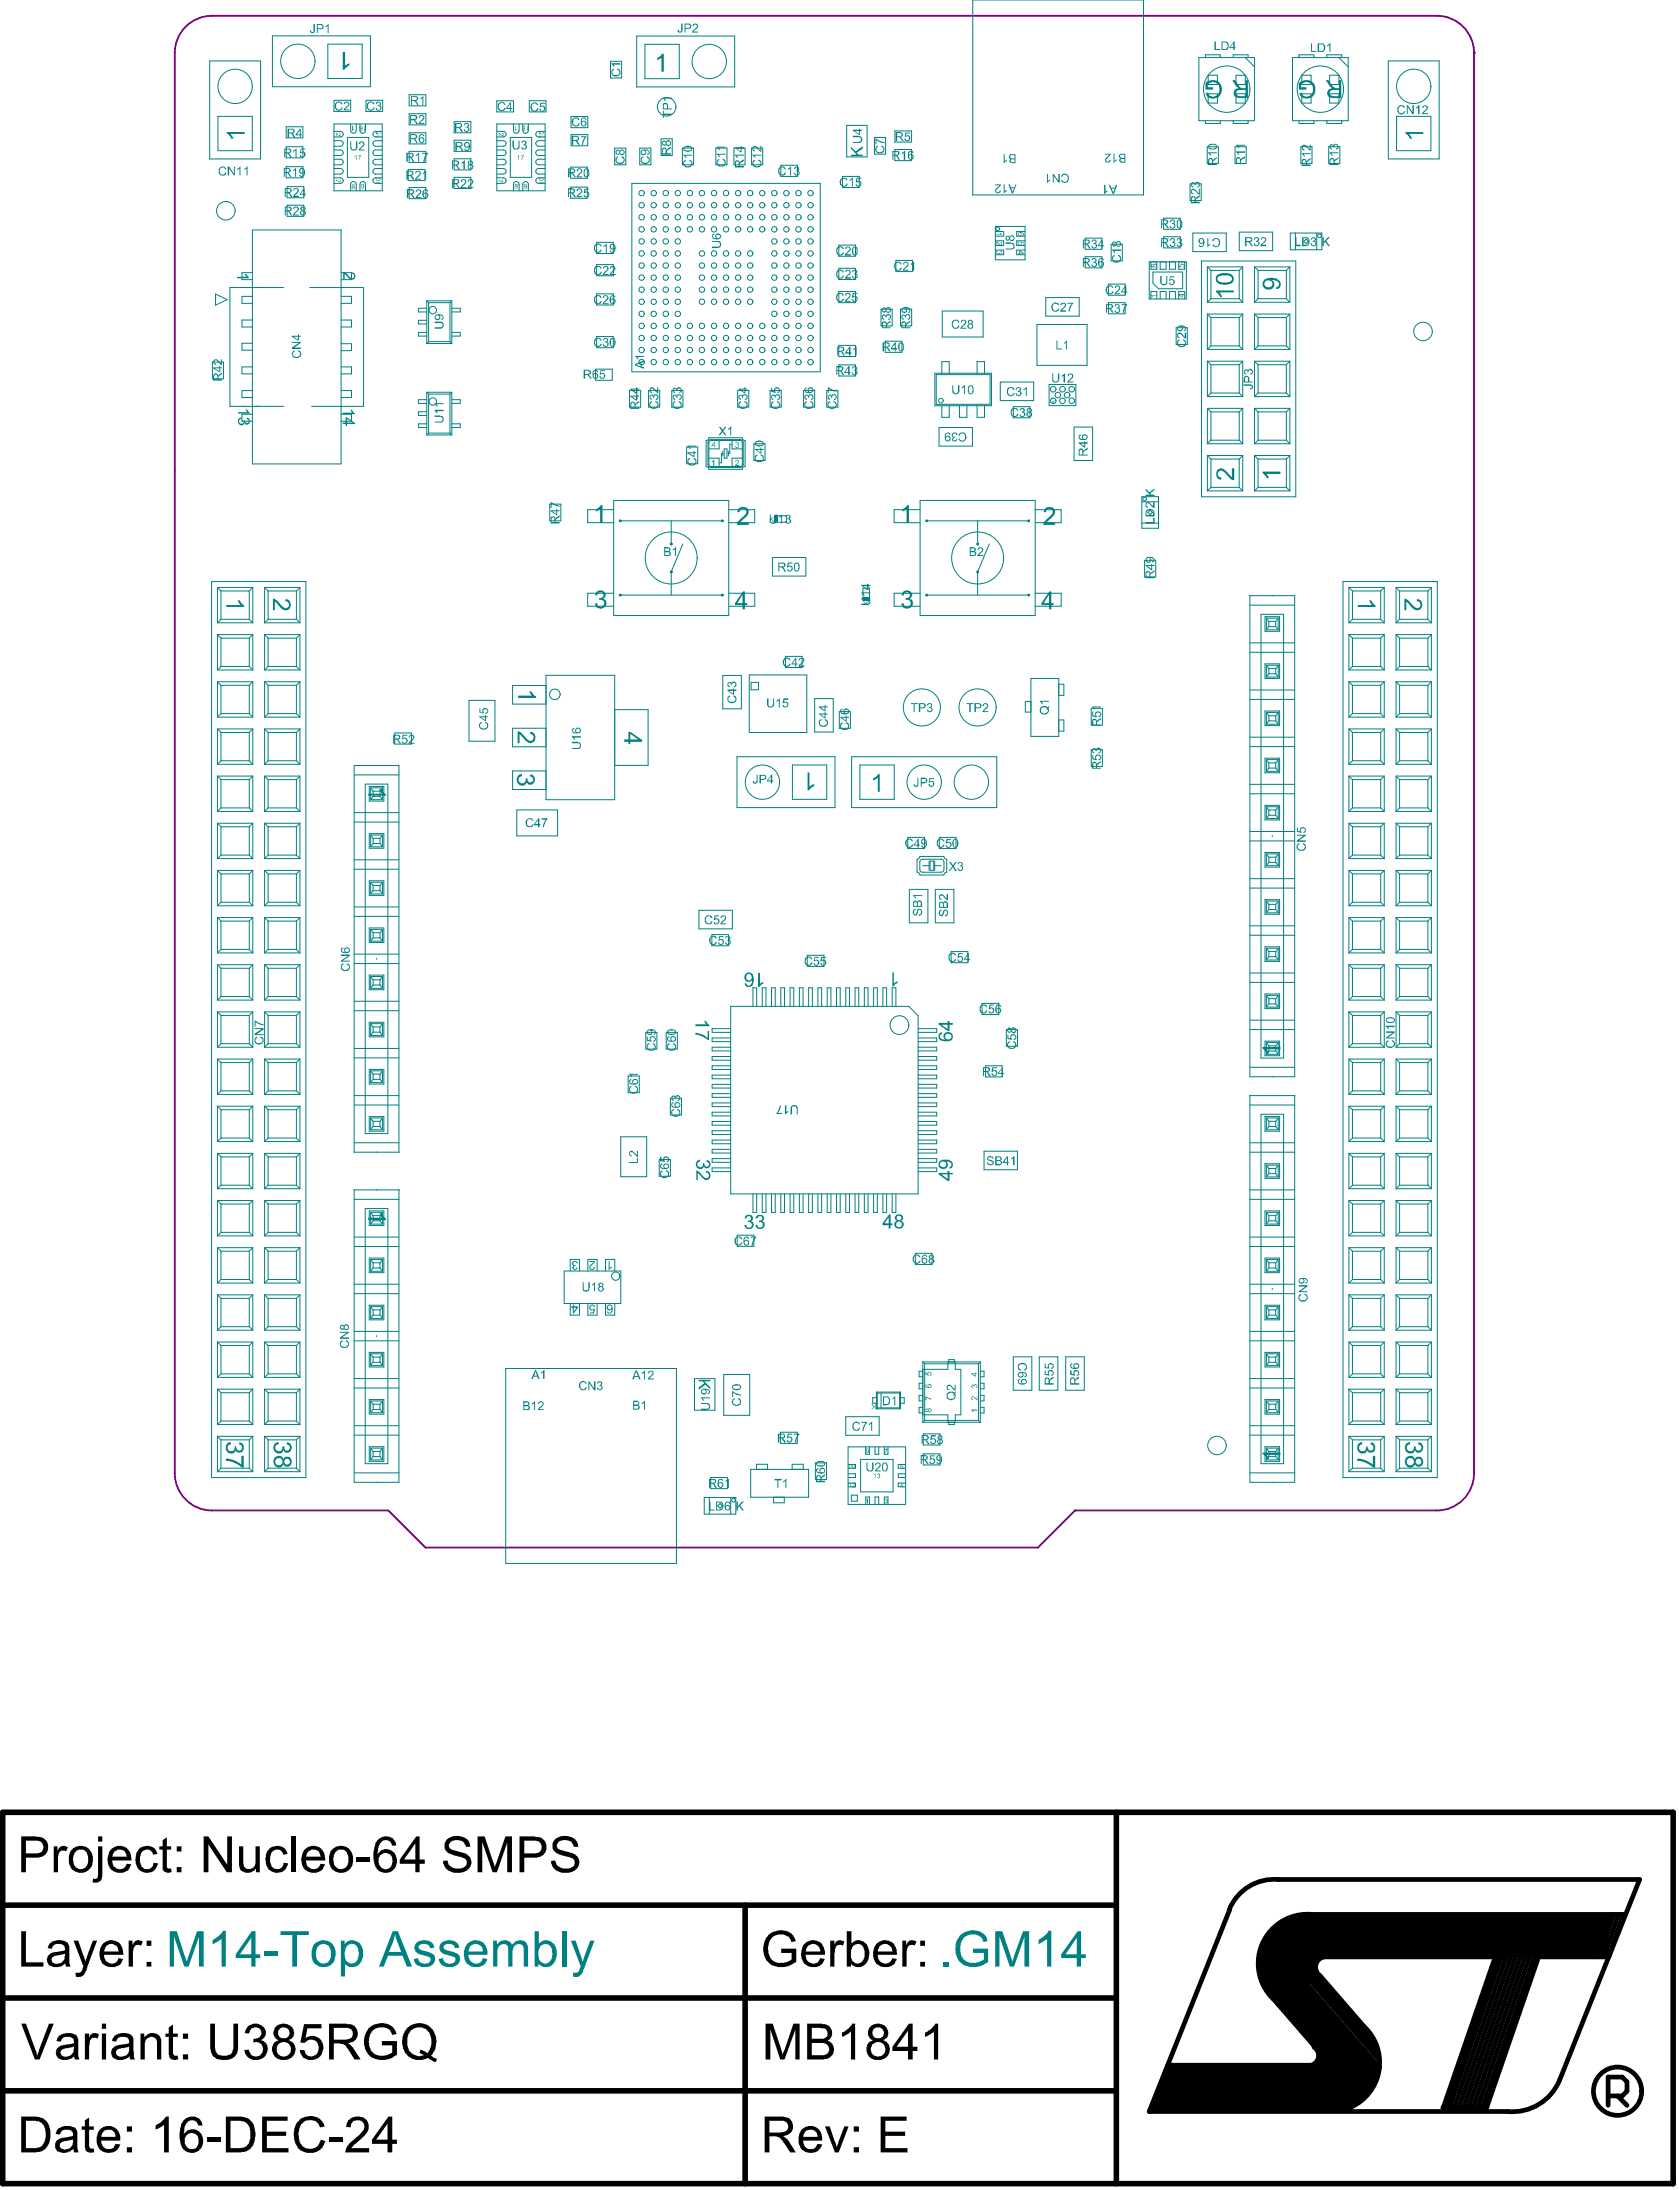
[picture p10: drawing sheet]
<svg xmlns="http://www.w3.org/2000/svg" width="301mm" height="393mm" viewBox="0 0 301 393" stroke-linecap="round" stroke-linejoin="round" font-family="sans-serif">
<g fill="#000">
<path d="M9.6 331h.7v.8a1.17 1.17 0 0 1 1.9-.6l-.4 .8a.83 .83 0 0 0-.9-.1 .83 .83 0 0 0-.4 .8l-.1 3h-.8zM24.9 331.4a2.13 2.13 0 0 1 3 .2l.3 .8-.7 .1a1.15 1.15 0 0 0-1.3-.9 1.15 1.15 0 0 0-1 1.1l-.1 .2a2.1 2.1 0 0 0 .6 2 1.16 1.16 0 0 0 1.2 .1 1.16 1.16 0 0 0 .6-1l.8 .1a2 2 0 0 1-2.1 1.7 2 2 0 0 1-1.9-2 2.89 2.89 0 0 1 .6-2.4zM29.2 329.9l.7-.5v1.6h.8v.6h-.8v2.7a.53 .53 0 0 0 .1 .7 .53 .53 0 0 0 .7 0l.1 .7a1.16 1.16 0 0 1-1.6-.7v-3.4h-.6v-.6h.6zM36.5 329.2h.8l3.4 5.1v-5.1h.9v6.5h-1l-3.3-5v5h-.8zM42.8 331h.8v2.6a1.25 1.25 0 0 0 .7 1.5 1.26 1.26 0 0 0 1.5-1.5v-2.6h.8v4.7h-.7v-.7a1.76 1.76 0 0 1-3-.1zM48.2 331.4a2.13 2.13 0 0 1 3 .2l.3 .8-.7 .1a1.15 1.15 0 0 0-1.2-.9 1.15 1.15 0 0 0-1.1 1.1l-.1 .2a2.1 2.1 0 0 0 .6 2 1.16 1.16 0 0 0 1.2 .1 1.16 1.16 0 0 0 .7-1l.7 .1a2 2 0 0 1-2.1 1.7 2 2 0 0 1-1.8-2 2.89 2.89 0 0 1 .5-2.4zM52.3 329.2h.8v6.5h-.8zM63.9 333h2.4v.7h-2.4zM80.1 329.8a2.8 2.8 0 0 1 4.1 .5l.1 .8h-.8a1.42 1.42 0 0 0-1.5-1.2h-.2a1.26 1.26 0 0 0-1.4 .9 1.01 1.01 0 0 0 1.1 1l.5 .2a2.82 2.82 0 0 1 2.3 1.2 1.76 1.76 0 0 1-1.5 2.5 2.69 2.69 0 0 1-3.4-1.6v-.5h.8a1.65 1.65 0 0 0 1.9 1.4 1.18 1.18 0 0 0 1.5-1.5 4 4 0 0 0-2.1-.8 2.3 2.3 0 0 1-1.8-1.4v-.4a1.29 1.29 0 0 1 .4-1.1zM85.6 329.2h1.3l1.8 5.5 1.9-5.5h1.2v6.5h-.9v-5.4l-1.8 5.4h-.8l-1.9-5.4v5.4h-.8zM99.4 329.8a2.8 2.8 0 0 1 4.1 .5l.2 .8h-.9a1.42 1.42 0 0 0-1.4-1.2h-.3a1.26 1.26 0 0 0-1.3 .9 1.01 1.01 0 0 0 1 1l.6 .2a3.1 3.1 0 0 1 2.3 1.1 1.87 1.87 0 0 1-1.5 2.6 2.85 2.85 0 0 1-3.2-1l-.2-.6v-.5h.7a1.72 1.72 0 0 0 2.2 1.4 1.11 1.11 0 0 0 1.2-1.5l-.1-.1a2.31 2.31 0 0 0-1.5-.6 3.5 3.5 0 0 1-2.2-1.2l-.1-.7a1.29 1.29 0 0 1 .4-1.1zM3.8 346.2h.8v5.6h3.2v.8h-4z"/>
<path d="M13.2 347.9h.8l1.3 3.8 1.3-3.8h.8l-1.8 4.8a2.12 2.12 0 0 1-1.3 1.7h-.7l-.1-.8a.93 .93 0 0 0 1.4-.8l.1-.2zM23.1 347.9h.6v.8a1.17 1.17 0 0 1 1.9-.6l-.3 .8a.84 .84 0 0 0-1-.1 .84 .84 0 0 0-.4 .9l-.1 2.9h-.7zM137.8 346.8a3.5 3.5 0 0 1 3.6-.4l.8 .6 .4 1-.7 .2a1.96 1.96 0 0 0-2.6-1.3 2.31 2.31 0 0 0-1.7 2.6 2.4 2.4 0 0 0 1.7 2.4 3.9 3.9 0 0 0 2.6-.6v-1.2h-1.9v-.7h2.7l-.1 2.3a3.9 3.9 0 0 1-4.7 .3l-.2-.2a2.46 2.46 0 0 1-.8-1.7 3.7 3.7 0 0 1 .9-3.3zM148.8 347.9h.8v.8a1.04 1.04 0 0 1 1.6-.7l.1 .1-.2 .8a.91 .91 0 0 0-1-.1 .91 .91 0 0 0-.5 .9v2.9h-.8zM161.7 347.9h.7v.8a1.17 1.17 0 0 1 1.9-.6l-.4 .8a.87 .87 0 0 0-.9-.1 .87 .87 0 0 0-.4 .9l-.1 2.9h-.8zM229.5 344.5l4.8-1.3h54v7.6h-51.6l-2.3 6-4.1 4-4.6-6.2v-5.5zM3.8 362.8h.8l1.8 4.8 .3 1 2.1-5.8h.8l-2.5 6.4h-.8zM15.2 364.6h.8v.8a1.08 1.08 0 0 1 1.7-.6l-.2 .7a.87 .87 0 0 0-.9-.1 .87 .87 0 0 0-.5 .7l-.1 3.1h-.8zM25.2 364.6h.7v.7a1.72 1.72 0 0 1 3 .3v3.6h-.8v-2.7a1.09 1.09 0 0 0-.8-1.3 1.09 1.09 0 0 0-1.3 .7l-.1 3.3h-.7zM30.2 363.5l.8-.5v1.6h.9v.6h-.9v2.9a.55 .55 0 0 0 .9 .5v.6a1.27 1.27 0 0 1-1.5-.3l-.2-.5v-3.2h-.5v-.6h.5zM37.7 362.8h.8v3.7a1.66 1.66 0 0 0 .8 1.9 1.75 1.75 0 0 0 2.4-.6l.1-.5v-4.5h.9v3.8a2.39 2.39 0 0 1-3.2 2.6 1.98 1.98 0 0 1-1.8-2.2zM44.6 363.2a1.92 1.92 0 0 1 2-.2 1.92 1.92 0 0 1 1.1 1.8l-.3 .5-.6 .5a1.76 1.76 0 0 1 1.2 1.5 1.76 1.76 0 0 1-.9 1.7 2.07 2.07 0 0 1-3.3-1.4l.8-.1a1.29 1.29 0 0 0 2 1 1.29 1.29 0 0 0 0-2.2l-.6-.2-.6 .1 .1-.7a1.19 1.19 0 0 0 1.4-1.1h-.1a1.03 1.03 0 0 0-.9-.9 1.03 1.03 0 0 0-1.1 .8l-.2 .3-.7-.1v-.4z"/>
<path d="M53.8 379.9a3 3 0 0 1 3.7 .2l.5 .6 .2 .5-.8 .2a1.86 1.86 0 0 0-3.2-.7 3.1 3.1 0 0 0-.5 2.9 1.92 1.92 0 0 0 1.9 1.6 1.92 1.92 0 0 0 1.9-1.6l.8 .3a2.76 2.76 0 0 1-4 1.8 2.44 2.44 0 0 1-1.3-1.4 4.1 4.1 0 0 1 .1-3.6zM54.5 362.9h3.1v.8h-2.5l-.3 1.7a1.99 1.99 0 0 1 2.3 0 1.99 1.99 0 0 1 .8 2.2l-.1 .2a2.04 2.04 0 0 1-2.9 1.4 1.73 1.73 0 0 1-1.2-1.6h.9a1.2 1.2 0 0 0 .8 1.1 1.2 1.2 0 0 0 1.3-.4 1.53 1.53 0 0 0 .4-1.6 1.53 1.53 0 0 0-1.4-1l-.5 .1-.6 .5-.8-.1zM62.8 379.8a2.2 2.2 0 0 1 3.1 .7 2.05 2.05 0 0 1-.7 2.4l-2.3 2.2h3.3v.8h-4.4a3.9 3.9 0 0 1 1.9-2.5l.2-.2a4.2 4.2 0 0 0 1.4-1.8 1.23 1.23 0 0 0-1.2-1.3 1.23 1.23 0 0 0-1.2 1.3l-.9-.1a2.47 2.47 0 0 1 .8-1.5zM66.2 363.5a3.3 3.3 0 0 1 4.4 .2l.5 1-.8 .1a1.81 1.81 0 0 0-2.2-1.3 2.42 2.42 0 0 0-1.9 3 2.26 2.26 0 0 0 2.7 2.1l1.1-.4 .3-.2v-1.3h-1.9v-.8h2.7v2.5a3.8 3.8 0 0 1-4.5 .4l-.3-.1a2.69 2.69 0 0 1-.9-1.7 3.6 3.6 0 0 1 .8-3.5zM137.2 362.8h1.3l1.8 5.5 1.9-5.5h1.1v6.4h-.8v-5.3l-1.9 5.3h-.8l-1.7-5.4v5.4h-.9zM151 364.3h.3l.8-.6 .7-.9h.5v6.4h-.8v-4.9l-1.3 .8-.3 .1zM165.8 364.4a3.9 3.9 0 0 0 1.8-1.6h.5v6.4h-.7v-4.9l-.8 .5-.8 .4zM209.3 370.3h26.1l1.5-2.6 7.4 8.5-2.6 2.4h-35.7zM15.2 380.1l.8-.5v1.6h.8v.6h-.8v3a.55 .55 0 0 0 .8 .4l.1 .7a1.71 1.71 0 0 1-1.6-.4l-.1-3.7h-.6v-.6h.6zM28 381l1.1-.7 .6-.8h.5v6.4h-.8v-5l-.8 .6-.7 .3zM37.1 383.2h2.4v.8h-2.4zM47 379.5h4.5v.7h-3.7v2h3.5v.7h-3.5v2.2h3.9v.8h-4.7z"/>
<path d="M59 383.2h2.3v.8h-2.3zM147.9 381.2h.8l1.3 3.8 1.3-3.8h.8l-1.8 4.7h-.7zM157.8 379.5h4.7v.7h-3.8v2h3.5v.7h-3.5v2.2h4v.8h-4.9z"/>
<path d="M4.6 330v2.3h1.9a1.16 1.16 0 0 0 1.3-1.2 1.16 1.16 0 0 0-1.4-1.1zM3.8 329.2l2.9 .1a1.87 1.87 0 0 1 1.9 2 1.87 1.87 0 0 1-2.1 1.8h-1.9v2.6h-.8z"/>
<path d="M13.8 331.8a2.14 2.14 0 0 0 0 3.1 1.36 1.36 0 0 0 1.5 0 1.36 1.36 0 0 0 .5-1.4 1.53 1.53 0 0 0-1.2-1.9h-.5zM13.1 331.4a2.24 2.24 0 0 1 2.5-.2 2.24 2.24 0 0 1 1 2.4 2.17 2.17 0 0 1-1.3 2.1 2.17 2.17 0 0 1-2.5-.6 3.3 3.3 0 0 1 0-3.4z"/>
<path d="M17.6 329.2h.7v1h-.7zM17.6 331h.7v5a1.21 1.21 0 0 1-1.1 1.5h-.6l.2-.7a.48 .48 0 0 0 .7-.1z"/>
<path d="M20.6 331.9l-.5 1h2.6a1.27 1.27 0 0 0-.7-1.2 1.27 1.27 0 0 0-1.4 .2zM20.1 331.4a2.18 2.18 0 0 1 2.3-.2 2.18 2.18 0 0 1 1.2 1.9v.5h-3.5a1.35 1.35 0 0 0 1 1.5 1.35 1.35 0 0 0 1.6-.9h.8a2.06 2.06 0 0 1-3.2 1.2l-.2-.1a2.76 2.76 0 0 1 0-3.9z"/>
<path d="M31.7 331h.8v1h-.8zM31.7 334.7h.8v1h-.8z"/>
<path d="M55.3 331.9l-.5 1h2.7a1.27 1.27 0 0 0-.8-1.2 1.27 1.27 0 0 0-1.4 .2zM54.8 331.4a2.18 2.18 0 0 1 2.3-.2 2.18 2.18 0 0 1 1.2 1.9v.5h-3.5a1.35 1.35 0 0 0 1.1 1.5 1.35 1.35 0 0 0 1.6-.9h.7a2.06 2.06 0 0 1-3.2 1.2l-.2-.1a2.76 2.76 0 0 1 0-3.9z"/>
<path d="M60.4 331.8a2.14 2.14 0 0 0 0 3.1 1.36 1.36 0 0 0 1.5 0 1.36 1.36 0 0 0 .5-1.4 1.53 1.53 0 0 0-1.1-1.9h-.5zM59.7 331.4a2.24 2.24 0 0 1 2.6-.2 2.24 2.24 0 0 1 1 2.4 2.19 2.19 0 0 1-2.5 2.2 2.19 2.19 0 0 1-1.8-2.7l.1-.9z"/>
<path d="M67.7 329.8a1.99 1.99 0 0 1 3.2 .5l.2 .6h-.8a1.16 1.16 0 0 0-1.6-.9 2.56 2.56 0 0 0-1 2v.4a1.9 1.9 0 0 1 2.1-.8 1.9 1.9 0 0 1 1.3 1.9 2.04 2.04 0 0 1-1.7 2.2 2.04 2.04 0 0 1-2.3-1.7 5.3 5.3 0 0 1 .5-4.1zM68.1 332.6a1.62 1.62 0 0 0 1.1 2.6 1.5 1.5 0 0 0 1.2-1.6 1.5 1.5 0 0 0-1.4-1.4l-.4 .1z"/>
<path d="M74.4 330.5l-2 2.9h2zM74.6 329.2h.6v4.2h.9v.8h-.9v1.5h-.8v-1.5h-2.7v-.8z"/>
<path d="M94 330v2.3h1.8a1.16 1.16 0 0 0 1.3-1.2 1.16 1.16 0 0 0-1.4-1.1zM93.1 329.2l2.9 .1a1.87 1.87 0 0 1 1.9 2 1.87 1.87 0 0 1-2.1 1.8h-1.8v2.6h-.9z"/>
<path d="M9.4 350.9a.83 .83 0 0 0 .1 1 .83 .83 0 0 0 1.1 .1h.1a1.37 1.37 0 0 0 .9-1.7l-1.7 .3zM9 348.4a2.79 2.79 0 0 1 3.2 0l.2 .5v2a2.17 2.17 0 0 0 .3 1.7h-.9l-.1-.6a2.25 2.25 0 0 1-3 .2 1.45 1.45 0 0 1 1.2-2.2l1.3-.2a.4 .4 0 0 0 .4-.2 .4 .4 0 0 0 0-.5 1.26 1.26 0 0 0-1.9-.4l-.4 .7-.8-.1z"/>
<path d="M19.2 348.8l-.3 .2-.2 .9h2.6a1.36 1.36 0 0 0-2.1-1.1zM18.7 348.3a2.11 2.11 0 0 1 2.2-.2 2.11 2.11 0 0 1 1.2 1.9v.5h-3.4a1.29 1.29 0 0 0 .4 1.2 1.2 1.2 0 0 0 1.2 .3 1.2 1.2 0 0 0 .9-.9l.9 .1a2.05 2.05 0 0 1-2.3 1.5 2.33 2.33 0 0 1-1.8-3.3l.3-.8z"/>
<path d="M26.3 347.9h.8v1h-.8zM26.3 351.7h.8v.9h-.8z"/>
<path d="M144.9 348.8l-.4 .7-.1 .4h2.6a1.26 1.26 0 0 0-1.8-1.2zM144.4 348.3a2.21 2.21 0 0 1 2.4-.1 2.21 2.21 0 0 1 1.1 2.2l-3.5 .1a1.36 1.36 0 0 0 .8 1.4 1.36 1.36 0 0 0 1.6-.3l.2-.5 .8 .1a2.13 2.13 0 0 1-3 1.3 2.33 2.33 0 0 1-1.2-2.7l.2-.6a.84 .84 0 0 1 .5-.8z"/>
<path d="M153 348.8a2.64 2.64 0 0 0-.1 2.9 1.12 1.12 0 0 0 1.1 .3 1.12 1.12 0 0 0 .8-.9 2.27 2.27 0 0 0-.5-2.5l-.7-.1zM151.8 346.2h.8v2.3a1.63 1.63 0 0 1 2.7 .1 2.8 2.8 0 0 1-.5 3.8 1.68 1.68 0 0 1-2.3-.4v.6h-.7z"/>
<path d="M157.8 348.8l-.2 .2-.3 .9h2.6a1.36 1.36 0 0 0-2.1-1.1zM157.3 348.3a2.11 2.11 0 0 1 2.3-.2 2.11 2.11 0 0 1 1.1 1.9v.5h-3.4a1.29 1.29 0 0 0 .5 1.2 1.27 1.27 0 0 0 1.2 .3 1.27 1.27 0 0 0 .9-.9l.8 .1a2.09 2.09 0 0 1-3.2 1.1 2.44 2.44 0 0 1-.8-2.9l.3-.8z"/>
<path d="M164.9 347.9h.9v1h-.9zM164.9 351.7h.9v.9h-.9z"/>
<path d="M11 367.6a.83 .83 0 0 0 .1 1 .83 .83 0 0 0 1.1 .1h.1a1.37 1.37 0 0 0 .9-1.7l-1.5 .2zM10.6 364.9a2.86 2.86 0 0 1 3.2 .1l.2 .6v1.9a2.56 2.56 0 0 0 .3 1.7h-.9l-.1-.5a2.17 2.17 0 0 1-3 .2 1.42 1.42 0 0 1-.1-1.5 1.42 1.42 0 0 1 1.3-.8l1.3-.1a.36 .36 0 0 0 .4-.2 .36 .36 0 0 0 0-.4 .82 .82 0 0 0-1.1-.7l-.9 .2-.3 .6-.8-.1 .2-.5z"/>
<path d="M18.3 362.8h.7v.9h-.7zM18.3 364.6h.7v4.6h-.7z"/>
<path d="M21.1 367.4a.79 .79 0 0 0-.2 1 .79 .79 0 0 0 1 .3 1.3 1.3 0 0 0 1.2-1.7zM20.6 364.9a2.64 2.64 0 0 1 3.1 .2l.2 .3v2.4l.1 1 .2 .4h-.9l-.1-.5a2.24 2.24 0 0 1-3.1 0 1.35 1.35 0 0 1 1.1-2l1.8-.3a.66 .66 0 0 0 .1-.7 .66 .66 0 0 0-.5-.4 1.17 1.17 0 0 0-1.7 .7l-.9-.1z"/>
<path d="M32.8 364.6h.9v.9h-.9zM32.8 368.3h.9v.9h-.9z"/>
<path d="M33 380.1a2.14 2.14 0 0 1 2.9 0l.4 1h-.8a1.13 1.13 0 0 0-.9-1 1.13 1.13 0 0 0-1.2 .6l-.4 .8v1.1a1.9 1.9 0 0 1 2.2-.7 1.9 1.9 0 0 1 1.2 2 2.03 2.03 0 0 1-2.9 1.8h-.2a2.92 2.92 0 0 1-1.1-2.5v-.3a4.6 4.6 0 0 1 .8-2.8zM33.5 382.8a1.52 1.52 0 0 0 .8 2.5 1.22 1.22 0 0 0 1.3-1.5 1.23 1.23 0 0 0-.7-1.3 1.23 1.23 0 0 0-1.4 .3z"/>
<path d="M50.2 363.7a1.02 1.02 0 0 0-.1 1.4 1.02 1.02 0 0 0 1.4 .1 1.02 1.02 0 0 0 .1-1.5l-.5-.2h-.5zM49.5 367.4a1.35 1.35 0 0 0 2.7 0 1.35 1.35 0 0 0-2.7 0zM49.5 363.2a1.96 1.96 0 0 1 3.1 1 1.2 1.2 0 0 1-.9 1.6 1.78 1.78 0 0 1 1.3 1.8 1.78 1.78 0 0 1-1.5 1.6 1.97 1.97 0 0 1-2.4-.7 1.97 1.97 0 0 1 .2-2.4l.6-.3a1.38 1.38 0 0 1-.7-2.1z"/>
<path d="M59.8 363.6v2.1h2.2a1.16 1.16 0 0 0 1.3-1.1 1.16 1.16 0 0 0-1.3-1zM59 362.8h3.1a1.88 1.88 0 0 1 1.9 1.1 1.59 1.59 0 0 1-1.2 2.3l-.4 .2 .9 .7 1.3 2.1h-1.1l-.8-1.4-.5-.6a1.48 1.48 0 0 0-1.3-.8h-1.1v2.8h-.8z"/>
<path d="M73.7 364a3.5 3.5 0 0 0-.4 3.7 2.6 2.6 0 0 0 2.7 .8l-.8-.4 .2-.6 1.2 .6a3 3 0 0 0 .4-3.6 2.13 2.13 0 0 0-3.3-.5zM73.1 363.5l.5-.4 .3-.1a3.3 3.3 0 0 1 2.9 .2 3.3 3.3 0 0 1 1.4 2.8v.1a3.4 3.4 0 0 1-1 2.5l1.1 .6-.2 .5-1.5-.7a3.1 3.1 0 0 1-4.4-2.1 3.9 3.9 0 0 1 .9-3.4z"/>
<path d="M145.5 363.6v1.9h1.6a1 1 0 0 0 1.2-.6 1 1 0 0 0-.5-1.2zM145.5 366.3v2.2h2a1.06 1.06 0 0 0 1.1-1 1.06 1.06 0 0 0-.9-1.1zM144.7 362.8h2.5a2.01 2.01 0 0 1 1.8 1.1 1.48 1.48 0 0 1-.7 2h.1a1.76 1.76 0 0 1 1 2 1.76 1.76 0 0 1-1.9 1.3h-2.8z"/>
<path d="M156.7 363.7a1.05 1.05 0 0 0 0 1.5 1.05 1.05 0 0 0 1.6-.1 1.06 1.06 0 0 0-.2-1.3 1.06 1.06 0 0 0-1.4-.1zM156.1 367.4a1.31 1.31 0 0 0 2.6 0 1.31 1.31 0 0 0-2.6 0zM156.1 363.2h.1a1.88 1.88 0 0 1 2.7 .5 1.32 1.32 0 0 1-.6 2.1 1.75 1.75 0 0 1 1.2 1.4 1.75 1.75 0 0 1-.7 1.7 2.14 2.14 0 0 1-3.5-1.2 1.61 1.61 0 0 1 1.2-1.9 1.5 1.5 0 0 1-.4-2.6z"/>
<path d="M162.7 364.1l-2 2.9h2zM162.9 362.8h.7v4.2h.8v.7h-.8v1.5h-.9v-1.5h-2.8v-.7z"/>
<path d="M4.6 380.2v4.9h1.7a1.75 1.75 0 0 0 1.8-1.5 3 3 0 0 0-.7-3l-.4-.3-.6-.1zM3.8 379.5h2.4a2.76 2.76 0 0 1 2.8 2.4v.2a3.6 3.6 0 0 1-1.1 3.4l-.5 .2-.9 .2h-2.7z"/>
<path d="M10.8 384.2a.81 .81 0 0 0 .2 1 .81 .81 0 0 0 .9 .1 1.32 1.32 0 0 0 1.2-1.4v-.4l-.3 .2-1.3 .2zM10.5 381.6a2.86 2.86 0 0 1 3.1 .1l.3 .5v1.9a2.56 2.56 0 0 0 .2 1.8h-.8l-.1-.6a2.69 2.69 0 0 1-3 .3 1.42 1.42 0 0 1-.2-1.6 1.42 1.42 0 0 1 1.5-.7l1.2-.3a.39 .39 0 0 0 .4-.2 .39 .39 0 0 0-.1-.5 1.38 1.38 0 0 0-1.8-.4l-.3 .4-.2 .4-.7-.1 .1-.6z"/>
<path d="M18.7 382l-.4 .6-.1 .5h2.5a1.25 1.25 0 0 0-1.9-1.2zM18 381.7a2.17 2.17 0 0 1 2.5-.3 2.17 2.17 0 0 1 1 2.4h-3.4a1.46 1.46 0 0 0 2 1.4l.3-.2 .3-.6 .8 .1a2.18 2.18 0 0 1-2.5 1.4 2.18 2.18 0 0 1-1.7-2.4 2.7 2.7 0 0 1 .7-1.8z"/>
<path d="M22.7 381.2h1v1h-1zM22.7 385h1v.9h-1z"/>
<path d="M41.3 380.2v4.9h1.5a1.72 1.72 0 0 0 2-1.6 3 3 0 0 0-.7-2.9l-.4-.3-.5-.1zM40.5 379.5h2.3a2.61 2.61 0 0 1 2.9 2.6 3.6 3.6 0 0 1-1.1 3.4l-.7 .3-.7 .1h-2.7z"/>
<path d="M69.5 380.7l-2.1 2.9h2.1zM69.6 379.5h.7v4.1h.8v.8h-.8v1.5h-.8v-1.5h-2.8v-.8z"/>
<path d="M137.9 380.2v2.1h2.1a1.04 1.04 0 0 0 1.3-1.1 1.04 1.04 0 0 0-1.3-1zM137 379.5h3.2a1.76 1.76 0 0 1 1.8 1.2 1.76 1.76 0 0 1-.8 2.1l-.9 .2 .9 .6 1.4 2.3h-1l-.9-1.4a2.41 2.41 0 0 0-1.6-1.5h-1.2v2.9h-.9z"/>
<path d="M144.5 382l-.4 .6-.1 .5h2.5a1.25 1.25 0 0 0-1.8-1.2zM143.8 381.7a2.18 2.18 0 0 1 2.4-.3 2.18 2.18 0 0 1 1.2 2.2v.2h-3.5l.1 .2a1.3 1.3 0 0 0 .7 1.2 1.3 1.3 0 0 0 1.5-.2l.3-.6 .9 .1a2.05 2.05 0 0 1-2.9 1.3 2.28 2.28 0 0 1-1.4-2.7l.4-1z"/>
<path d="M153 381.2h.9v1h-.9zM153 385h.9v.9h-.9z"/>
<circle cx="231.7" cy="373.7" r=".85"/>
</g>
<path d="M.5 324.9h299.4v66.6h-299.4zM200.1 324.9v66.6M.5 358.2h199.6M.5 341.6h199.6M133.5 341.6v49.9M.5 374.9h199.6M258.7 377.9h7.7" fill="none" stroke="#000" stroke-width="1"/>
<g fill="none" stroke="#000" stroke-width=".85">
<path d="M220.3 342.4a8.7 8.7 0 0 1 8.9-5.4h64.7l-14.3 35.9M220.4 342.3l-14.4 36.3h64.2a9.1 9.1 0 0 0 9.4-5.7M226.2 355.4l18.1 20.8M227.1 355.4l17.6 20.4M227.1 354.6l17.6 20.3M227.4 350.8h43.2M227.5 354.1l17.6 20.4M227.9 353.7l17.7 20.4M228.3 353.3l17.7 20.4M228.7 352.9l17.7 20.3M228.9 346.4l17.7 20.3M229.2 352.4l17.4 20.2"/>
<path d="M229.2 351.6l17.6 20.4M229.2 350.7l17.6 20.4M229.2 347.8l17.6 20.4M229.6 350.3l17.6 20.4M229.6 349.1l17.6 20.3M237.8 350.8a1.89 1.89 0 0 0-1.9 1.3 1.89 1.89 0 0 0 .7 2.1l7.9 9.1a8.8 8.8 0 0 1-3.6 15M268.3 350l-9.6 27.9M268.9 350l-9.5 27.7M269.4 350l-9.6 27.7M270.2 350l-9.5 27.7M271.1 350l-9.6 27.7M271.9 350l-9.5 27.7"/>
<path d="M272.8 350l-9.6 27.7M273.6 350l-9.5 27.7M274.4 350l-9.5 27.7M275.3 350l-9.6 27.7M276 350.8h12.3l2.6-7.6h-55.8a8.8 8.8 0 0 0-8.8 5.2 8.8 8.8 0 0 0 2 10.1l10.2 11.8h-29.2M276 350l-9.6 27.9M288.6 343.2l-2.5 7.6M289.2 343.2l-2.5 7.6M290 343.2l-2.5 7.6M235.5 367a1.82 1.82 0 0 1 .7 2.2 1.82 1.82 0 0 1-2 1.1M288.2 375.8h2.6l.8-.9v-1.7l-.8-.8h-2.6v5.1M289.9 375.8l1.7 1.7"/>
<circle cx="289.9" cy="374.9" r="4.3"/>
</g>
<circle cx="264.2" cy="9.5" r=".17" fill="#800080"/>
<path d="M31.3 9.5v254.7M38 2.8h219.5M264.2 9.5v254.7M38 270.8h31.6M192.7 270.8h64.8" fill="none" stroke="#800080" stroke-width=".33"/>
<circle cx="192.7" cy="270.8" r=".17" fill="#800080"/>
<path d="M38 2.8a6.7 6.7 0 0 0-6.7 6.7M257.5 2.8a6.7 6.7 0 0 1 6.7 6.7M31.3 264.2a6.7 6.7 0 0 0 6.7 6.6M69.6 270.8l6.6 6.7h109.8l6.7-6.7M264.2 264.2a6.7 6.7 0 0 1-6.7 6.6" fill="none" stroke="#800080" stroke-width=".33"/>
<g fill="none" stroke="#008080" stroke-width=".18">
<path d="M174.3 0h30.6v34.9h-30.6zM37.6 10.9h9.1v17.6h-9.1zM48.8 6.4h17.6v9.2h-17.6zM58.8 7.9h6.1v6.2h-6.1zM59.9 18h2.9v2h-2.9zM65.6 18h3v2h-3zM73.3 17h3v2h-3zM89 18.1h3v2h-3zM94.9 18.1h3v2h-3zM109.4 11h2v3h-2zM114.1 6.5h17.6v9.1h-17.6zM115.6 7.9h6.1v6.2h-6.1z"/>
<path d="M214.9 10.3h10v11.3h-10zM216 10.3v-.5h2.7v.5M216.5 13.5h1.7v1.7h-1.7zM216.5 16.8h1.7v1.7h-1.7zM221 10.3v-.5h2.7v.5M221.5 13.5h1.7v1.7h-1.7zM221.5 16.8h1.7v1.7h-1.7zM223.2 10.3l1.7 1.7M231.7 10.3h9.9v11.3h-9.9zM232.8 10.3v-.5h2.7v.5M233.3 13.5h1.7v1.7h-1.7zM233.3 16.8h1.7v1.7h-1.7z"/>
<path d="M237.8 10.3v-.5h2.7v.5M238.3 13.5h1.7v1.7h-1.7zM238.3 16.8h1.7v1.7h-1.7zM240 10.3l1.6 1.7M248.8 10.9h9.1v17.6h-9.1zM39.1 20.9h6.1v6.1h-6.1zM51.3 29.9h3v2h-3zM51.3 26.3h3v2h-3zM51.3 22.7h3v2h-3zM51.5 33.5h2.9v2h-2.9zM51.5 36.8h2.9v2h-2.9zM59.9 32.9h1.1"/>
<path d="M59.9 22.2h8.6v12h-8.6zM59.9 24.6h1.1M59.9 23.6h1.1M59.9 26.2h1.1M59.9 25.2h1.1M59.9 27.9h1.1M59.9 26.9h1.1M59.9 29.5h1.1M59.9 28.6h1.1M59.9 31.2h1.1M59.9 30.2h1.1M59.9 31.9h1.1"/>
<path d="M62.3 24.6h3.8v7.2h-3.8zM62.8 22.2v1.2M62.8 33v1.2M63.8 22.2v1.2M63.8 33v1.2M64.5 22.2v1.2M64.5 33v1.2M65.5 22.2v1.2M65.5 33v1.2M67.3 32.9h1.2M67.3 24.6h1.2M67.3 23.6h1.2"/>
<path d="M67.3 26.2h1.2M67.3 25.2h1.2M67.3 27.9h1.2M67.3 26.9h1.2M67.3 29.5h1.2M67.3 28.6h1.2M67.3 31.2h1.2M67.3 30.2h1.2M67.3 31.9h1.2M73.2 30.4h3v2h-3zM73.3 27.1h3v2h-3zM73.3 23.8h3v2h-3z"/>
<path d="M73.3 33.6h3v2h-3zM73.3 20.4h3v2h-3zM81.4 31.8h3v2h-3zM81.4 21.8h3v2h-3zM81.4 25.1h3v2h-3zM81.4 28.5h3v2h-3zM89 32.9h1.2M89 22.2h8.7v12h-8.7zM89 24.6h1.2M89 23.6h1.2M89 26.2h1.2M89 25.2h1.2"/>
<path d="M89 27.9h1.2M89 26.9h1.2M89 29.5h1.2M89 28.6h1.2M89 31.2h1.2M89 30.2h1.2M89 31.9h1.2M91.5 24.6h3.8v7.2h-3.8zM92 22.2v1.2M92 33v1.2M93 22.2v1.2M93 33v1.2"/>
<path d="M93.7 22.2v1.2M93.7 33v1.2M94.7 22.2v1.2M94.7 33v1.2M96.5 32.9h1.2M96.5 24.6h1.2M96.5 23.6h1.2M96.5 26.2h1.2M96.5 25.2h1.2M96.5 27.9h1.2M96.5 26.9h1.2M96.5 29.5h1.2"/>
<path d="M96.5 28.6h1.2M96.5 31.2h1.2M96.5 30.2h1.2M96.5 31.9h1.2M102.3 30h3v2h-3zM102.3 33.5h3v2h-3zM102.4 20.9h2.9v2h-2.9zM102.4 24.1h2.9v2h-2.9zM110.2 26.6h2v2.9h-2zM113.2 32.9h33.8v33.8h-33.8zM114.7 26.6h2v2.9h-2zM118.5 24.9h2v3h-2z"/>
<path d="M122.3 26.6h2v2.9h-2zM128.3 26.6h2v2.9h-2zM131.5 26.6h2v2.9h-2zM134.7 26.6h2v2.9h-2zM139.9 29.6h3v2h-3zM151 31.6h3v2h-3zM151.8 22.5h3.6v5.6h-3.6zM156.7 24.6h2v3h-2zM160.4 23.5h3v2h-3zM160.4 26.8h3v2h-3zM208.6 39.1h2.9v2h-2.9zM213.3 33h2v3h-2z"/>
<path d="M216 21.6v.5h2.7v-.5M216.4 26.3h2v3h-2zM221 21.6v.5h2.7v-.5M221.4 26.3h2v3h-2zM232.8 21.6v.5h2.7v-.5M233.2 26.3h1.9v3h-1.9zM237.8 21.6v.5h2.7v-.5M238.1 26.3h2v3h-2zM250.3 20.9h6.2v6.1h-6.2zM38.6 52.7l2.1 1-2.1 1zM45.2 48.9h-1.8v1.2h1.8M45.2 53.1h-1.8v1.3h1.8"/>
<path d="M45.2 57.4h-1.8v1.2h1.8M45.2 41.2h15.9v42h-15.9zM50.9 51.6h-9.7v21.3h9.7M55.5 51.6h9.7v21.3h-9.4M61.1 48.9h1.9v1.2h-1.9M61.1 53.1h1.9v1.3h-1.9M61.1 57.4h1.9v1.2h-1.9M76.5 59.6h-1.5v.7h1.5M76.5 55.3h-1.5v.6h1.5M76.5 57.4h-1.5v.7h1.5M76.5 53.9l.3 .4M76.5 53.9h4.5"/>
<path d="M76.5 53.9v7.7M76.8 54.3h3.8M76.8 54.3v7M80.6 54.3v7M81 59.6h1.5v.7h-1.5M81 55.3h1.5v.6h-1.5M81 53.9l-.4 .4M81 53.9v7.7M106.9 43.4h3v2h-3zM106.9 47.4h3v2h-3zM106.9 52.7h3v2h-3zM150.3 52.3h3v2h-3z"/>
<path d="M150.3 43.9h3v2h-3zM150.3 48.1h3v2h-3zM157.9 55.4h2v3h-2zM160.6 46.7h3v2h-3zM161.4 55.4h2v3h-2zM168.9 55.8h7.3v4.6h-7.3zM178.4 40.6h5.3v6h-5.3zM178.4 41.5h1.5v.8h-1.5M178.4 43.2h1.5v.8h-1.5M178.4 44.8h1.5v.9h-1.5M183.7 41.5h-1.5v.8h1.5M183.7 43.2h-1.5v.8h1.5"/>
<path d="M183.7 44.8h-1.5v.9h1.5M185.8 58.2h9v7.3h-9zM187.4 53.4h6v3.3h-6zM194.5 42.7h3v2h-3zM194.5 46h3v2h-3zM198.7 54.3h2.9v2h-2.9zM198.7 50.9h2.9v2h-2.9zM199.2 43.8h1.9v3h-1.9zM206 46.9h6.6v6.7h-6.6zM206.3 53.6v-1.3h1v1.3M206.3 46.9v1.4h1v-1.4M206.6 48.8h5.4v3h-4.4l-1-1z"/>
<path d="M207.9 53.6v-1.3h1.1v1.3M207.9 46.9v1.4h1.1v-1.4M208.6 42.4h2.9v2h-2.9zM209.6 53.6v-1.3h1.1v1.3M209.6 46.9v1.4h1.1v-1.4M210.8 58.8h2v3h-2zM211.3 46.9v1.4h1v-1.4M211.3 53.6v-1.3h1v1.3M213.8 41.8h6v3.3h-6zM215.3 46.8h16.9v42.3h-16.9zM216.4 47.9v6.3M216.4 56.3v6.3"/>
<path d="M216.4 56.3l.6 .6M216.4 56.3h6.3M216.4 47.9l.6 .6M216.4 47.9h6.3M216.4 54.2h6.3M217 48.5v5.1M217 56.9v5.1M217 56.9h5.1M217 53.6l-.6 .6M217 53.6h5.1M217 48.5h5.1M222.1 48.5v5.1"/>
<path d="M222.1 56.9v5.1M222.1 53.6l.6 .6M222.1 41.6h6v3.3h-6zM222.7 47.9v6.3M222.7 56.3v6.3M222.7 56.3l-.6 .6M222.7 47.9l-.6 .6M224.8 47.9v6.3M224.8 56.3v6.3M224.8 56.3h6.4M224.8 56.3l.7 .6M224.8 47.9h6.4"/>
<path d="M224.8 54.2h6.4M224.8 47.9l.7 .6M225.5 48.5v5.1M225.5 56.9v5.1M225.5 53.6l-.7 .6M225.5 56.9h5M225.5 53.6h5M225.5 48.5h5M230.5 48.5v5.1M230.5 56.9v5.1M230.5 53.6l.7 .6M231.2 47.9v6.3"/>
<path d="M231.2 56.3v6.3M231.2 56.3l-.7 .6M231.2 47.9l-.7 .6M231.3 41.8h5.6v3h-5.6zM232.2 41.8v3M233.7 43.3l.4-.4 .4 .4-.4 .4zM236 41.8v3M38.1 64.9h2v3h-2zM45.2 74.3h-1.8v1.2h1.8M45.2 70h-1.8v1.3h1.8M45.2 65.8h-1.8v1.2h1.8M45.2 61.5h-1.8v1.3h1.8"/>
<path d="M61.1 61.6h1.9v1.3h-1.9M61.1 65.8h1.9v1.2h-1.9M61.1 70h1.9v1.3h-1.9M61.1 74.3h1.9v1.2h-1.9M76.5 71.7h-1.5v.6h1.5M76.5 73.8h-1.5v.7h1.5M76.5 76h-1.5v.7h1.5M76.5 70.3v7.7M76.5 61.6h4.5M76.5 70.3l.3 .4M76.5 70.3h4.5M76.5 78h4.5"/>
<path d="M76.8 61.3l-.3 .3M76.8 70.7v7M76.8 61.3h3.8M76.8 77.7l-.3 .3M76.8 70.7h3.8M76.8 77.7h3.8M80.6 61.3l.4 .3M80.6 70.7v7M80.6 77.7l.4 .3M81 71.7h1.5v.6h-1.5M81 76h1.5v.7h-1.5M81 70.3v7.7"/>
<path d="M81 70.3l-.4 .4M106.7 66.2h3v2h-3zM106.9 60.3h3v2h-3zM112.8 70h2v3h-2zM116.2 70h2v3h-2zM120.4 70h2v3h-2zM126.6 79v4.6M126.9 79.3v4M127 79.3v4M127 78.5h6M127.4 79h5.3M127.4 78.8h5.3"/>
<path d="M128.9 79v1.5h-1.9M131.1 79.6h-.3v1.7h-.3M131.2 79v1.5h1.8M132.2 70h2v3h-2zM133 79.3v4M133.2 79.3v4M133.5 79v4.6M135.1 79.6h2v3h-2zM138 70h2v3h-2zM144 70h2v3h-2zM148.2 70h2v3h-2zM150.3 61.9h3v2h-3z"/>
<path d="M150.3 65.4h3v2h-3zM158.7 61.2h2.9v2h-2.9zM167.6 66.9h10.1v5.8h-10.1zM167.8 67.2h9.6v5.3h-9.6zM168.3 76.7h6v3.3h-6zM168.8 66.9v-2.1h1.3v2.1M168.8 72.7v2.1h1.3v-2.1M172 72.7v2.1h1.3v-2.1M175.1 72.7v2.1h1.3v-2.1M175.1 66.9v-2.1h1.3v2.1M179.3 68.5h6v3.3h-6zM181.6 72.9h3v2h-3z"/>
<path d="M188 68.9h4.8v3.8h-4.8zM192.5 76.6h3.3v6h-3.3zM216.4 73.2l.6 .7M216.4 73.2h6.3M216.4 79.6h6.3M216.4 64.8v6.3M216.4 73.2v6.4M216.4 64.8l.6 .6M216.4 64.8h6.3M216.4 71.1h6.3M216.4 62.6h6.3M217 78.9h5.1"/>
<path d="M217 73.9h5.1M217 65.4v5.1M217 73.9v5M217 78.9l-.6 .7M217 70.5l-.6 .6M217 70.5h5.1M217 65.4h5.1M217 62l-.6 .6M217 62h5.1M222.1 78.9l.6 .7M222.1 70.5l.6 .6M222.1 65.4v5.1"/>
<path d="M222.1 73.9v5M222.1 62l.6 .6M222.7 64.8v6.3M222.7 73.2v6.4M222.7 73.2l-.6 .7M222.7 64.8l-.6 .6M224.8 64.8v6.3M224.8 73.2v6.4M224.8 73.2l.7 .7M224.8 73.2h6.4M224.8 79.6h6.4M224.8 64.8h6.4"/>
<path d="M224.8 71.1h6.4M224.8 64.8l.7 .6M224.8 62.6h6.4M225.5 65.4v5.1M225.5 73.9v5M225.5 78.9l-.7 .7M225.5 78.9h5M225.5 73.9h5M225.5 70.5l-.7 .6M225.5 62l-.7 .6M225.5 70.5h5M225.5 65.4h5"/>
<path d="M225.5 62h5M230.5 65.4v5.1M230.5 73.9v5M230.5 78.9l.7 .7M230.5 70.5l.7 .6M230.5 62l.7 .6M231.2 64.8v6.3M231.2 73.2v6.4M231.2 73.2l-.7 .7M231.2 64.8l-.7 .6M98.5 90.4h2v3h-2zM110 89.7h20.6v20.7h-20.6z"/>
<path d="M110 91.4h-4.7v2.3h4.7M111.1 93.4h18.3M120.3 93.4v4.1M122.4 97.5l-2.1 5v4.2M123.1 80.1h2v3h-2zM127 84.1h6M127 82.1h1.9v1.5M127.4 83.6h5.3M127.4 83.8h5.3M129.5 80.9v.8M129.5 81.3h-.2v1.7h-.3M129.8 80.5h.5v1.6h-.5z"/>
<path d="M130.5 80.9v.8M130.6 91.4h4.7v2.3h-4.7M133 82.1h-1.8v1.5M138.4 100h6v3.3h-6zM138.8 92.5h2.2v1.1h-2.2zM164.9 89.7h20.6v20.7h-20.6zM164.9 91.4h-4.7v2.3h4.7M166.1 93.4h18.3M175.2 93.4v4.1M177.3 97.5l-2.1 5v4.2M185.5 91.4h4.7v2.3h-4.7M204.6 89.1h3v5.6h-3z"/>
<path d="M204.6 90h3M204.6 93.8h3M206.1 91.5l.5 .4-.5 .4-.4-.4zM216.4 88h6.3M216.4 81.7h6.3M216.4 81.7l.6 .6M216.4 81.7v6.3M217 82.3h5.1M217 87.4h5.1M217 87.4l-.6 .6M217 82.3v5.1M222.1 87.4l.6 .6"/>
<path d="M222.1 82.3v5.1M222.7 81.7l-.6 .6M222.7 81.7v6.3M224.8 88h6.4M224.8 81.7h6.4M224.8 81.7v6.3M224.8 81.7l.7 .6M225.5 82.3v5.1M225.5 82.3h5M225.5 87.4h5M225.5 87.4l-.7 .6M230.5 82.3v5.1"/>
<path d="M230.5 87.4l.7 .6M231.2 81.7v6.3M231.2 81.7l-.7 .6M37.9 104.3h16.9v160.6h-16.9zM39 105.3v6.4M39 113.8v6.3M39 113.8l.6 .6M39 113.8h6.3M39 105.3h6.3M39 111.7h6.3M39 105.3l.6 .7M39.6 106v5"/>
<path d="M39.6 114.4v5.1M39.6 119.5h5.1M39.6 114.4h5.1M39.6 111h5.1M39.6 106h5.1M39.6 119.5l-.6 .6M39.6 111l-.6 .7M44.7 106v5M44.7 114.4v5.1M44.7 119.5l.6 .6M44.7 111l.6 .7M45.3 105.3v6.4"/>
<path d="M45.3 113.8v6.3M45.3 113.8l-.6 .6M45.3 105.3l-.6 .7M47.4 105.3v6.4M47.4 113.8v6.3M47.4 113.8h6.4M47.4 113.8l.7 .6M47.4 105.3h6.4M47.4 111.7h6.4M47.4 105.3l.7 .7M48.1 106v5M48.1 114.4v5.1"/>
<path d="M48.1 119.5l-.7 .6M48.1 119.5h5M48.1 114.4h5M48.1 111h5M48.1 106h5M48.1 111l-.7 .7M53.1 106v5M53.1 114.4v5.1M53.1 119.5l.7 .6M53.1 111l.7 .7M53.8 105.3v6.4M53.8 113.8v6.3"/>
<path d="M53.8 113.8l-.7 .6M53.8 105.3l-.7 .7M110 106.4h-4.7v2.3h4.7M111.1 106.7h18.3M130.6 106.4h4.7v2.3h-4.7M140.8 117.7h3v2h-3zM154.7 105.4h1.1v2.2h-1.1zM164.9 106.4h-4.7v2.3h4.7M166.1 106.7h18.3M185.5 106.4h4.7v2.3h-4.7M205.1 100.5h2v3h-2zM224 116.9h8"/>
<path d="M224 115.3h8M224 108.5h8M224 106.8h8v86.2h-8zM226 110.1h4.1v79.6h-4.1zM226.7 110.6h2.6v2.6h-2.6zM226.7 119h2.6v2.6h-2.6zM227 119.3l.4 .6M227 110.9l.4 .5M227 112.9v-2.1h2.1v2.1M227 119.3h2.1v2.1h-2.1zM227 112.9h2.1M227.4 111.4v.9"/>
<path d="M227.4 119.9v.9M227.4 119.9h1.2M227.4 111.4h1.2M227.4 112.3h1.2M227.4 112.3l-.4 .6M228.6 111.4v.9M228.6 119.9v.9M228.6 112.3l.5 .6M229.1 119.3l-.5 .6M229.1 110.9l-.5 .5M240.7 104.3h16.9v160.6h-16.9zM241.8 113.8h6.3"/>
<path d="M241.8 105.3h6.3M241.8 111.7h6.3M241.8 105.3v6.4M241.8 113.8v6.3M241.8 105.3l.6 .7M241.8 113.8l.6 .6M242.4 119.5h5.1M242.4 114.4h5.1M242.4 111h5.1M242.4 106h5.1M242.4 106v5M242.4 114.4v5.1"/>
<path d="M242.4 119.5l-.6 .6M242.4 111l-.6 .7M247.5 106v5M247.5 114.4v5.1M247.5 111l.6 .7M247.5 119.5l.6 .6M248.1 105.3v6.4M248.1 113.8v6.3M248.1 113.8l-.6 .6M248.1 105.3l-.6 .7M250.2 113.8h6.3M250.2 105.3h6.3"/>
<path d="M250.2 111.7h6.3M250.2 105.3v6.4M250.2 113.8v6.3M250.2 113.8l.6 .6M250.2 105.3l.6 .7M250.8 119.5h5.1M250.8 114.4h5.1M250.8 111h5.1M250.8 106h5.1M250.8 106v5M250.8 114.4v5.1M250.8 119.5l-.6 .6"/>
<path d="M250.8 111l-.6 .7M255.9 106v5M255.9 114.4v5.1M255.9 119.5l.6 .6M255.9 111l.6 .7M256.5 105.3v6.4M256.5 113.8v6.3M256.5 113.8l-.6 .6M256.5 105.3l-.6 .7M39 122.2v6.4M39 130.7v6.3M39 139.1v6.4"/>
<path d="M39 139.1l.6 .7M39 139.1h6.3M39 130.7h6.3M39 137h6.3M39 130.7l.6 .6M39 122.2l.6 .7M39 122.2h6.3M39 128.6h6.3M39 120.1h6.3M39.6 131.3h5.1M39.6 122.9v5M39.6 131.3v5.1"/>
<path d="M39.6 139.8v5.1M39.6 139.8h5.1M39.6 136.4h5.1M39.6 136.4l-.6 .6M39.6 127.9h5.1M39.6 122.9h5.1M39.6 127.9l-.6 .7M44.7 122.9v5M44.7 131.3v5.1M44.7 139.8v5.1M44.7 136.4l.6 .6M44.7 127.9l.6 .7"/>
<path d="M45.3 122.2v6.4M45.3 130.7v6.3M45.3 139.1v6.4M45.3 139.1l-.6 .7M45.3 130.7l-.6 .6M45.3 122.2l-.6 .7M47.4 122.2v6.4M47.4 130.7v6.3M47.4 139.1v6.4M47.4 139.1h6.4M47.4 139.1l.7 .7M47.4 130.7h6.4"/>
<path d="M47.4 137h6.4M47.4 130.7l.7 .6M47.4 122.2h6.4M47.4 128.6h6.4M47.4 122.2l.7 .7M47.4 120.1h6.4M48.1 131.3h5M48.1 122.9v5M48.1 131.3v5.1M48.1 139.8v5.1M48.1 139.8h5M48.1 136.4l-.7 .6"/>
<path d="M48.1 136.4h5M48.1 127.9l-.7 .7M48.1 127.9h5M48.1 122.9h5M53.1 122.9v5M53.1 131.3v5.1M53.1 139.8v5.1M53.1 136.4l.7 .6M53.1 127.9l.7 .7M53.8 122.2v6.4M53.8 130.7v6.3M53.8 139.1v6.4"/>
<path d="M53.8 139.1l-.7 .7M53.8 130.7l-.7 .6M53.8 122.2l-.7 .7M63.5 137.2h8v69.4h-8zM63.5 138.9h8M70.7 131.4h3v2h-3zM84.1 125.6h4.6v7.3h-4.6zM97.9 122.9h-6v3.3h6M97.9 121.1h12.3v22.3h-12.3zM97.9 138.2h-6v3.3h6M97.9 130.6h-6v3.3h6M110.2 127.2h6v10h-6"/>
<path d="M129.5 121.1h3.4v6h-3.4zM132.1 135.7h17.6v9.1h-17.6zM134.3 121h10.3v10.3h-10.3zM134.6 122.3h1.3v1.4h-1.3zM142 137.2h6.2v6.1h-6.2zM146 125.3h3.3v5.9h-3.3zM150.4 127.6h2v3h-2zM152.6 135.7h26v9.1h-26zM154.1 137.2h6.2v6.1h-6.2zM184.8 121.6h5v10.4h-5zM184.8 125.8h-1v1.9h1M189.8 122.7h.9v2h-.9"/>
<path d="M189.8 129.1h.9v2h-.9M195.6 134.4h2v3h-2zM195.6 127h2v3h-2zM224 133.9h8M224 125.4h8M224 123.7h8M224 132.2h8M226.7 127.5h2.6v2.6h-2.6zM226.7 135.9h2.6v2.7h-2.6zM227 136.2l.4 .6M227 127.8l.4 .5M227 127.7h2.1v2.1h-2.1z"/>
<path d="M227 136.2h2.1v2.1h-2.1zM227.4 128.3v1M227.4 136.8v.9M227.4 136.8h1.2M227.4 137.7h1.2M227.4 128.3h1.2M227.4 129.3h1.2M227.4 120.8h1.2M227.4 137.7l-.4 .6M227.4 129.3l-.4 .5M227.4 120.8l-.4 .5M228.6 128.3v1"/>
<path d="M228.6 136.8v.9M228.6 137.7l.5 .6M228.6 129.3l.5 .5M228.6 120.8l.5 .5M229.1 136.2l-.5 .6M229.1 127.8l-.5 .5M241.8 139.1h6.3M241.8 130.7h6.3M241.8 137h6.3M241.8 122.2h6.3M241.8 128.6h6.3M241.8 120.1h6.3"/>
<path d="M241.8 122.2v6.4M241.8 130.7v6.3M241.8 139.1v6.4M241.8 139.1l.6 .7M241.8 130.7l.6 .6M241.8 122.2l.6 .7M242.4 131.3h5.1M242.4 139.8h5.1M242.4 136.4h5.1M242.4 127.9h5.1M242.4 122.9h5.1M242.4 122.9v5"/>
<path d="M242.4 131.3v5.1M242.4 139.8v5.1M242.4 136.4l-.6 .6M242.4 127.9l-.6 .7M247.5 122.9v5M247.5 131.3v5.1M247.5 139.8v5.1M247.5 136.4l.6 .6M247.5 127.9l.6 .7M248.1 122.2v6.4M248.1 130.7v6.3M248.1 139.1v6.4"/>
<path d="M248.1 139.1l-.6 .7M248.1 130.7l-.6 .6M248.1 122.2l-.6 .7M250.2 139.1h6.3M250.2 130.7h6.3M250.2 137h6.3M250.2 122.2h6.3M250.2 128.6h6.3M250.2 120.1h6.3M250.2 122.2v6.4M250.2 130.7v6.3M250.2 139.1v6.4"/>
<path d="M250.2 139.1l.6 .7M250.2 130.7l.6 .6M250.2 122.2l.6 .7M250.8 131.3h5.1M250.8 139.8h5.1M250.8 136.4h5.1M250.8 127.9h5.1M250.8 122.9h5.1M250.8 122.9v5M250.8 131.3v5.1M250.8 139.8v5.1M250.8 136.4l-.6 .6"/>
<path d="M250.8 127.9l-.6 .7M255.9 122.9v5M255.9 131.3v5.1M255.9 139.8v5.1M255.9 136.4l.6 .6M255.9 127.9l.6 .7M256.5 122.2v6.4M256.5 130.7v6.3M256.5 139.1v6.4M256.5 139.1l-.6 .7M256.5 130.7l-.6 .6M256.5 122.2l-.6 .7"/>
<path d="M39 156.1h6.3M39 147.6v6.3M39 156.1v6.3M39 156.1l.6 .6M39 147.6h6.3M39 153.9h6.3M39 147.6l.6 .6M39 145.5h6.3M39.6 148.2v5.1M39.6 156.7v5.1M39.6 156.7h5.1M39.6 153.3h5.1"/>
<path d="M39.6 148.2h5.1M39.6 153.3l-.6 .6M39.6 144.9h5.1M39.6 144.9l-.6 .6M44.7 148.2v5.1M44.7 156.7v5.1M44.7 153.3l.6 .6M44.7 144.9l.6 .6M45.3 147.6v6.3M45.3 156.1v6.3M45.3 156.1l-.6 .6M45.3 147.6l-.6 .6"/>
<path d="M47.4 156.1h6.4M47.4 147.6v6.3M47.4 156.1v6.3M47.4 156.1l.7 .6M47.4 147.6h6.4M47.4 153.9h6.4M47.4 147.6l.7 .6M47.4 145.5h6.4M48.1 148.2v5.1M48.1 156.7v5.1M48.1 156.7h5M48.1 153.3l-.7 .6"/>
<path d="M48.1 153.3h5M48.1 148.2h5M48.1 144.9l-.7 .6M48.1 144.9h5M53.1 148.2v5.1M53.1 156.7v5.1M53.1 153.3l.7 .6M53.1 144.9l.7 .6M53.8 147.6v6.3M53.8 156.1v6.3M53.8 156.1l-.7 .6M53.8 147.6l-.7 .6"/>
<path d="M63.5 155.8h8M63.5 145.7h8M63.5 154.2h8M63.5 147.4h8M65.5 140.6h4v62.6h-4zM66.2 141h2.6v2.6h-2.6zM66.2 149.5h2.6v2.6h-2.6zM66.2 157.9h2.6v2.6h-2.6zM66.4 141.3h2.1v2.1h-2.1zM66.4 141.3l.5 .5M66.4 149.8l.5 .5M66.4 158.2l.5 .6"/>
<path d="M66.4 149.7h2.1v2.1h-2.1zM66.4 158.2h2.1v2.1h-2.1zM66.9 150.3h1.2M66.9 151.2h1.2M66.9 141.8v1M66.9 150.3v.9M66.9 158.8v.9M66.9 158.8h1.2M66.9 159.7h1.2M66.9 141.8h1.2M66.9 142.8h1.2M66.9 142.8l-.5 .5"/>
<path d="M66.9 151.2l-.5 .6M66.9 159.7l-.5 .5M68.1 141.8v1M68.1 150.3v.9M68.1 158.8v.9M68.1 151.2l.4 .6M68.1 159.7l.4 .5M68.1 142.8l.4 .5M68.5 149.8l-.4 .5M68.5 158.2l-.4 .6M68.5 141.3l-.4 .5M92.6 145.2h7.3v4.7h-7.3z"/>
<path d="M162.7 150.1h3v2h-3zM163 159.5h3.3v5.9h-3.3zM164.4 154v2.4M164.9 156.9h4.3M164.9 154.5v1.4M164.9 153.5h4.3M165.4 156.4h3.3M165.4 154h3.3M165.4 155.2h1.1M166.5 154.4v1.6M166.7 154.4h.7v1.6h-.7zM167.5 154.4v1.6"/>
<path d="M167.5 155.2h1.2M167.6 159.5h3.4v5.9h-3.4zM168.3 150.1h3v2h-3zM169.2 154.5v1.4M169.7 154v2.4M224 140.6h8M224 150.8h8M224 157.5h8M224 159.2h8M224 149.1h8M224 142.3h8M226.7 144.4h2.6v2.6h-2.6z"/>
<path d="M226.7 152.8h2.6v2.7h-2.6zM227 153.1h2.1v2.1h-2.1zM227 153.1l.4 .6M227 144.7l.4 .5M227 144.6h2.1v2.2h-2.1zM227.4 145.2v1M227.4 153.7v.9M227.4 153.7h1.2M227.4 154.6h1.2M227.4 145.2h1.2M227.4 146.2h1.2M227.4 154.6l-.4 .6"/>
<path d="M227.4 146.2l-.4 .5M228.6 145.2v1M228.6 153.7v.9M228.6 146.2l.5 .5M228.6 154.6l.5 .6M229.1 144.7l-.5 .5M229.1 153.1l-.5 .6M241.8 156.1h6.3M241.8 147.6h6.3M241.8 153.9h6.3M241.8 145.5h6.3M241.8 147.6v6.3"/>
<path d="M241.8 156.1v6.3M241.8 156.1l.6 .6M241.8 147.6l.6 .6M242.4 156.7h5.1M242.4 153.3h5.1M242.4 148.2h5.1M242.4 144.9h5.1M242.4 148.2v5.1M242.4 156.7v5.1M242.4 153.3l-.6 .6M242.4 144.9l-.6 .6M247.5 148.2v5.1"/>
<path d="M247.5 156.7v5.1M247.5 153.3l.6 .6M247.5 144.9l.6 .6M248.1 147.6v6.3M248.1 156.1v6.3M248.1 156.1l-.6 .6M248.1 147.6l-.6 .6M250.2 156.1h6.3M250.2 147.6h6.3M250.2 153.9h6.3M250.2 145.5h6.3M250.2 147.6v6.3"/>
<path d="M250.2 156.1v6.3M250.2 156.1l.6 .6M250.2 147.6l.6 .6M250.8 156.7h5.1M250.8 153.3h5.1M250.8 148.2h5.1M250.8 144.9h5.1M250.8 148.2v5.1M250.8 156.7v5.1M250.8 153.3l-.6 .6M250.8 144.9l-.6 .6M255.9 148.2v5.1"/>
<path d="M255.9 156.7v5.1M255.9 153.3l.6 .6M255.9 144.9l.6 .6M256.5 147.6v6.3M256.5 156.1v6.3M256.5 156.1l-.6 .6M256.5 147.6l-.6 .6M39 164.5v6.4M39 173v6.3M39 173h6.3M39 179.3h6.3M39 173l.6 .6"/>
<path d="M39 164.5l.6 .6M39 164.5h6.3M39 170.9h6.3M39 162.4h6.3M39.6 165.1v5.1M39.6 173.6v5.1M39.6 178.7h5.1M39.6 173.6h5.1M39.6 178.7l-.6 .6M39.6 170.2h5.1M39.6 165.1h5.1M39.6 170.2l-.6 .7"/>
<path d="M39.6 161.8h5.1M39.6 161.8l-.6 .6M44.7 165.1v5.1M44.7 173.6v5.1M44.7 178.7l.6 .6M44.7 170.2l.6 .7M44.7 161.8l.6 .6M45.3 164.5v6.4M45.3 173v6.3M45.3 173l-.6 .6M45.3 164.5l-.6 .6M47.4 164.5v6.4"/>
<path d="M47.4 173v6.3M47.4 173h6.4M47.4 179.3h6.4M47.4 173l.7 .6M47.4 164.5h6.4M47.4 170.9h6.4M47.4 164.5l.7 .6M47.4 162.4h6.4M48.1 165.1v5.1M48.1 173.6v5.1M48.1 178.7l-.7 .6M48.1 178.7h5"/>
<path d="M48.1 173.6h5M48.1 170.2l-.7 .7M48.1 170.2h5M48.1 165.1h5M48.1 161.8l-.7 .6M48.1 161.8h5M53.1 165.1v5.1M53.1 173.6v5.1M53.1 178.7l.7 .6M53.1 170.2l.7 .7M53.1 161.8l.7 .6M53.8 164.5v6.4"/>
<path d="M53.8 173v6.3M53.8 173l-.7 .6M53.8 164.5l-.7 .6M63.5 162.6h8M63.5 171.1h8M63.5 164.3h8M63.5 179.5h8M63.5 172.8h8M66.2 166.4h2.6v2.6h-2.6zM66.2 174.8h2.6v2.6h-2.6zM66.4 166.7l.5 .5M66.4 175.1l.5 .6"/>
<path d="M66.4 166.6h2.1v2.1h-2.1zM66.4 175.1h2.1v2.1h-2.1zM66.9 167.2v.9M66.9 175.7v.9M66.9 167.2h1.2M66.9 168.1h1.2M66.9 175.7h1.2M66.9 176.6h1.2M66.9 168.1l-.5 .6M66.9 176.6l-.5 .6M68.1 167.2v.9M68.1 175.7v.9"/>
<path d="M68.1 168.1l.4 .6M68.1 176.6l.4 .6M68.5 166.7l-.4 .5M68.5 175.1l-.4 .6M125.3 163.2h6v3.3h-6zM127.6 167.6h3v2h-3zM144.7 171.3h3v2h-3zM170.5 170.6h3v2h-3zM176 179.9h3v2h-3zM224 176.1h8M224 174.4h8M224 167.7h8"/>
<path d="M224 166h8M226.7 161.3h2.6v2.6h-2.6zM226.7 169.8h2.6v2.6h-2.6zM226.7 178.2h2.6v2.6h-2.6zM227 170l.4 .6M227 161.6l.4 .5M227 178.5l.4 .6M227 161.6v2.1h2.1v-2.1M227 170h2.1v2.1h-2.1zM227 178.5h2.1v2.1h-2.1zM227 161.6h2.1M227.4 179.1h1.2"/>
<path d="M227.4 180h1.2M227.4 162.1v1M227.4 170.6v.9M227.4 179.1v.9M227.4 171.5h1.2M227.4 170.6h1.2M227.4 162.1h1.2M227.4 163.1h1.2M227.4 171.5l-.4 .6M227.4 163.1l-.4 .5M227.4 180l-.4 .5M228.6 162.1v1"/>
<path d="M228.6 170.6v.9M228.6 179.1v.9M228.6 180l.5 .5M228.6 171.5l.5 .6M228.6 163.1l.5 .5M229.1 178.5l-.5 .6M229.1 170l-.5 .6M229.1 161.6l-.5 .5M241.8 173h6.3M241.8 179.3h6.3M241.8 164.5h6.3M241.8 170.9h6.3"/>
<path d="M241.8 162.4h6.3M241.8 164.5v6.4M241.8 173v6.3M241.8 173l.6 .6M241.8 164.5l.6 .6M242.4 178.7h5.1M242.4 173.6h5.1M242.4 170.2h5.1M242.4 165.1h5.1M242.4 161.8h5.1M242.4 165.1v5.1M242.4 173.6v5.1"/>
<path d="M242.4 178.7l-.6 .6M242.4 170.2l-.6 .7M242.4 161.8l-.6 .6M247.5 165.1v5.1M247.5 173.6v5.1M247.5 178.7l.6 .6M247.5 170.2l.6 .7M247.5 161.8l.6 .6M248.1 164.5v6.4M248.1 173v6.3M248.1 173l-.6 .6M248.1 164.5l-.6 .6"/>
<path d="M250.2 173h6.3M250.2 179.3h6.3M250.2 164.5h6.3M250.2 170.9h6.3M250.2 162.4h6.3M250.2 164.5v6.4M250.2 173v6.3M250.2 173l.6 .6M250.2 164.5l.6 .6M250.8 178.7h5.1M250.8 173.6h5.1M250.8 170.2h5.1"/>
<path d="M250.8 165.1h5.1M250.8 161.8h5.1M250.8 165.1v5.1M250.8 173.6v5.1M250.8 178.7l-.6 .6M250.8 170.2l-.6 .7M250.8 161.8l-.6 .6M255.9 165.1v5.1M255.9 173.6v5.1M255.9 178.7l.6 .6M255.9 170.2l.6 .7M255.9 161.8l.6 .6"/>
<path d="M256.5 164.5v6.4M256.5 173v6.3M256.5 173l-.6 .6M256.5 164.5l-.6 .6M39 181.4v6.4M39 189.9v6.3M39 198.3v6.4M39 198.3h6.3M39 198.3l.6 .7M39 189.9l.6 .6M39 189.9h6.3M39 196.2h6.3"/>
<path d="M39 181.4l.6 .7M39 181.4h6.3M39 187.8h6.3M39.6 182.1v5M39.6 190.5v5.1M39.6 199v5M39.6 199h5.1M39.6 195.6h5.1M39.6 190.5h5.1M39.6 195.6l-.6 .6M39.6 187.1h5.1M39.6 182.1h5.1"/>
<path d="M39.6 187.1l-.6 .7M44.7 182.1v5M44.7 190.5v5.1M44.7 199v5M44.7 195.6l.6 .6M44.7 187.1l.6 .7M45.3 181.4v6.4M45.3 189.9v6.3M45.3 198.3v6.4M45.3 198.3l-.6 .7M45.3 189.9l-.6 .6M45.3 181.4l-.6 .7"/>
<path d="M47.4 181.4v6.4M47.4 189.9v6.3M47.4 198.3v6.4M47.4 198.3h6.4M47.4 198.3l.7 .7M47.4 189.9h6.4M47.4 196.2h6.4M47.4 189.9l.7 .6M47.4 181.4h6.4M47.4 187.8h6.4M47.4 181.4l.7 .7M48.1 182.1v5"/>
<path d="M48.1 190.5v5.1M48.1 199v5M48.1 199h5M48.1 195.6l-.7 .6M48.1 195.6h5M48.1 190.5h5M48.1 187.1l-.7 .7M48.1 187.1h5M48.1 182.1h5M53.1 182.1v5M53.1 190.5v5.1M53.1 199v5"/>
<path d="M53.1 195.6l.7 .6M53.1 187.1l.7 .7M53.8 181.4v6.4M53.8 189.9v6.3M53.8 198.3v6.4M53.8 198.3l-.7 .7M53.8 189.9l-.7 .6M53.8 181.4l-.7 .7M63.5 181.2h8M63.5 188h8M63.5 196.4h8M63.5 189.7h8"/>
<path d="M63.5 198.1h8M66.2 191.7h2.6v2.7h-2.6zM66.2 183.3h2.6v2.6h-2.6zM66.4 183.6l.5 .5M66.4 192l.5 .6M66.4 192h2.1v2.1h-2.1zM66.4 183.5h2.1v2.1h-2.1zM66.9 184.1v1M66.9 192.6v.9M66.9 184.1h1.2M66.9 185.1h1.2M66.9 192.6h1.2"/>
<path d="M66.9 193.5h1.2M66.9 185.1l-.5 .5M66.9 193.5l-.5 .6M68.1 184.1v1M68.1 192.6v.9M68.1 185.1l.4 .5M68.1 193.5l.4 .6M68.5 183.6l-.4 .5M68.5 192l-.4 .6M112.6 192.9h2v3h-2zM115.7 185.1h2v3h-2zM119.4 185.1h2v3h-2z"/>
<path d="M120.1 196.9h2v3h-2zM131 180.4h31.9l1.7 1.7v32h-33.6zM131 196.1h-3.4v.6h3.4M131 184.4h-3.4v.7h3.4M131 186.1h-3.4v.7h3.4M131 187.8h-3.4v.6h3.4M131 189.4h-3.4v.7h3.4M131 191.1h-3.4v.6h3.4M131 192.7h-3.4v.7h3.4M131 194.4h-3.4v.7h3.4M131 197.7h-3.4v.7h3.4M131 199.4h-3.4v.7h3.4"/>
<path d="M135 180.4v-3.3h.6v3.3M136.6 180.4v-3.3h.7v3.3M138.3 180.4v-3.3h.6v3.3M139.9 180.4v-3.3h.7v3.3M141.6 180.4v-3.3h.7v3.3M143.3 180.4v-3.3h.6v3.3M144.9 180.4v-3.3h.7v3.3M146.6 180.4v-3.3h.7v3.3M148.3 180.4v-3.3h.6v3.3M149.9 180.4v-3.3h.7v3.3M151.6 180.4v-3.3h.6v3.3M153.2 180.4v-3.3h.7v3.3"/>
<path d="M154.9 180.4v-3.3h.7v3.3M156.6 180.4v-3.3h.6v3.3M158.2 180.4v-3.3h.7v3.3M159.9 180.4v-3.3h.7v3.3M164.6 196.1h3.3v.6h-3.3M164.6 194.4h3.3v.7h-3.3M164.6 192.7h3.3v.7h-3.3M164.6 191.1h3.3v.6h-3.3M164.6 189.4h3.3v.7h-3.3M164.6 187.8h3.3v.6h-3.3M164.6 186.1h3.3v.7h-3.3M164.6 184.4h3.3v.7h-3.3"/>
<path d="M164.6 199.4h3.3v.7h-3.3M164.6 197.7h3.3v.7h-3.3M176.6 191.1h3v2h-3zM180.4 184.6h2v3h-2zM224 182.9h8M224 184.6h8M224 191.4h8M224 196.4h8v69.4h-8zM224 198.1h8M226 199.8h4.1v62.6h-4.1zM226.7 186.7h2.6v2.6h-2.6zM227 187l.4 .5"/>
<path d="M227 186.9h2.1v2.1h-2.1zM227.4 187.5v.9M227.4 188.4h1.2M227.4 187.5h1.2M227.4 188.4l-.4 .6M228.6 187.5v.9M228.6 188.4l.5 .6M229.1 187l-.5 .5M241.8 198.3h6.3M241.8 189.9h6.3M241.8 196.2h6.3M241.8 181.4h6.3"/>
<path d="M241.8 187.8h6.3M241.8 181.4v6.4M241.8 189.9v6.3M241.8 198.3v6.4M241.8 198.3l.6 .7M241.8 189.9l.6 .6M241.8 181.4l.6 .7M242.4 199h5.1M242.4 195.6h5.1M242.4 190.5h5.1M242.4 187.1h5.1M242.4 182.1h5.1"/>
<path d="M242.4 182.1v5M242.4 190.5v5.1M242.4 199v5M242.4 195.6l-.6 .6M242.4 187.1l-.6 .7M247.5 182.1v5M247.5 190.5v5.1M247.5 199v5M247.5 195.6l.6 .6M247.5 187.1l.6 .7M248.1 181.4v6.4M248.1 189.9v6.3"/>
<path d="M248.1 198.3v6.4M248.1 198.3l-.6 .7M248.1 189.9l-.6 .6M248.1 181.4l-.6 .7M250.2 198.3h6.3M250.2 189.9h6.3M250.2 196.2h6.3M250.2 181.4h6.3M250.2 187.8h6.3M250.2 181.4v6.4M250.2 189.9v6.3M250.2 198.3v6.4"/>
<path d="M250.2 198.3l.6 .7M250.2 189.9l.6 .6M250.2 181.4l.6 .7M250.8 199h5.1M250.8 195.6h5.1M250.8 190.5h5.1M250.8 187.1h5.1M250.8 182.1h5.1M250.8 182.1v5M250.8 190.5v5.1M250.8 199v5M250.8 195.6l-.6 .6"/>
<path d="M250.8 187.1l-.6 .7M255.9 182.1v5M255.9 190.5v5.1M255.9 199v5M255.9 195.6l.6 .6M255.9 187.1l.6 .7M256.5 181.4v6.4M256.5 189.9v6.3M256.5 198.3v6.4M256.5 198.3l-.6 .7M256.5 189.9l-.6 .6M256.5 181.4l-.6 .7"/>
<path d="M39 206.8v6.3M39 215.2v6.4M39 215.2h6.3M39 215.2l.6 .7M39 206.8l.6 .6M39 206.8h6.3M39 213.1h6.3M39 204.7h6.3M39.6 207.4v5.1M39.6 215.9v5M39.6 215.9h5.1M39.6 212.5h5.1"/>
<path d="M39.6 207.4h5.1M39.6 212.5l-.6 .6M39.6 204h5.1M39.6 204l-.6 .7M44.7 207.4v5.1M44.7 215.9v5M44.7 212.5l.6 .6M44.7 204l.6 .7M45.3 206.8v6.3M45.3 215.2v6.4M45.3 215.2l-.6 .7M45.3 206.8l-.6 .6"/>
<path d="M47.4 206.8v6.3M47.4 215.2v6.4M47.4 215.2h6.4M47.4 215.2l.7 .7M47.4 206.8h6.4M47.4 213.1h6.4M47.4 206.8l.7 .6M47.4 204.7h6.4M48.1 207.4v5.1M48.1 215.9v5M48.1 215.9h5M48.1 212.5l-.7 .6"/>
<path d="M48.1 212.5h5M48.1 207.4h5M48.1 204l-.7 .7M48.1 204h5M53.1 207.4v5.1M53.1 215.9v5M53.1 212.5l.7 .6M53.1 204l.7 .7M53.8 206.8v6.3M53.8 215.2v6.4M53.8 215.2l-.7 .7M53.8 206.8l-.7 .6"/>
<path d="M63.5 204.9h8M63.5 213.3h8v52.5h-8zM63.5 215h8M65.5 216.7h4v45.7h-4zM66.2 200.2h2.6v2.6h-2.6zM66.2 217.1h2.6v2.6h-2.6zM66.4 200.5l.5 .5M66.4 200.4h2.1v2.2h-2.1zM66.4 217.4h2.1v2.1h-2.1zM66.4 217.4l.5 .5M66.9 201v1M66.9 217.9v1"/>
<path d="M66.9 201h1.2M66.9 202h1.2M66.9 202l-.5 .5M66.9 217.9h1.2M66.9 218.9h1.2M66.9 218.9l-.5 .5M68.1 201v1M68.1 217.9v1M68.1 202l.4 .5M68.1 218.9l.4 .5M68.5 200.5l-.4 .5M68.5 217.4l-.4 .5"/>
<path d="M111.2 203.8h4.7v7.2h-4.7zM118.2 207.9h1.9v3h-1.9zM131 201.1h-3.4v.6h3.4M131 202.7h-3.4v.7h3.4M131 204.4h-3.4v.7h3.4M131 206.1h-3.4v.6h3.4M131 207.7h-3.4v.7h3.4M131 209.4h-3.4v.7h3.4M135 214.1v3.3h.6v-3.3M136.6 214.1v3.3h.7v-3.3M138.3 214.1v3.3h.6v-3.3M139.9 214.1v3.3h.7v-3.3"/>
<path d="M141.6 214.1v3.3h.7v-3.3M143.3 214.1v3.3h.6v-3.3M144.9 214.1v3.3h.7v-3.3M146.6 214.1v3.3h.7v-3.3M148.3 214.1v3.3h.6v-3.3M149.9 214.1v3.3h.7v-3.3M151.6 214.1v3.3h.6v-3.3M153.2 214.1v3.3h.7v-3.3M154.9 214.1v3.3h.7v-3.3M156.6 214.1v3.3h.6v-3.3M158.2 214.1v3.3h.7v-3.3M159.9 214.1v3.3h.7v-3.3"/>
<path d="M164.6 209.4h3.3v.7h-3.3M164.6 207.7h3.3v.7h-3.3M164.6 206.1h3.3v.6h-3.3M164.6 204.4h3.3v.7h-3.3M164.6 202.7h3.3v.7h-3.3M164.6 201.1h3.3v.6h-3.3M176.4 206.4h6v3.3h-6zM224 204.9h8M224 206.6h8M224 215h8M224 213.3h8M226.7 200.2h2.6v2.6h-2.6z"/>
<path d="M226.7 208.6h2.6v2.7h-2.6zM226.7 217.1h2.6v2.6h-2.6zM227 211h2.1M227 200.4h2.1v2.2h-2.1zM227 211v-2.1h2.1v2.1M227 217.4h2.1v2.1h-2.1zM227 200.5l.4 .5M227 217.4l.4 .5M227 208.9l.4 .6M227.4 201v1M227.4 209.5v.9M227.4 217.9v1"/>
<path d="M227.4 201h1.2M227.4 202h1.2M227.4 217.9h1.2M227.4 218.9h1.2M227.4 210.4h1.2M227.4 209.5h1.2M227.4 202l-.4 .5M227.4 218.9l-.4 .5M227.4 210.4l-.4 .6M228.6 201v1M228.6 209.5v.9M228.6 217.9v1"/>
<path d="M228.6 218.9l.5 .5M228.6 210.4l.5 .6M228.6 202l.5 .5M229.1 217.4l-.5 .5M229.1 208.9l-.5 .6M229.1 200.5l-.5 .5M241.8 215.2h6.3M241.8 206.8h6.3M241.8 213.1h6.3M241.8 204.7h6.3M241.8 206.8v6.3M241.8 215.2v6.4"/>
<path d="M241.8 215.2l.6 .7M241.8 206.8l.6 .6M242.4 215.9h5.1M242.4 212.5h5.1M242.4 207.4h5.1M242.4 204h5.1M242.4 207.4v5.1M242.4 215.9v5M242.4 212.5l-.6 .6M242.4 204l-.6 .7M247.5 207.4v5.1M247.5 215.9v5"/>
<path d="M247.5 212.5l.6 .6M247.5 204l.6 .7M248.1 206.8v6.3M248.1 215.2v6.4M248.1 215.2l-.6 .7M248.1 206.8l-.6 .6M250.2 215.2h6.3M250.2 206.8h6.3M250.2 213.1h6.3M250.2 204.7h6.3M250.2 206.8v6.3M250.2 215.2v6.4"/>
<path d="M250.2 215.2l.6 .7M250.2 206.8l.6 .6M250.8 215.9h5.1M250.8 212.5h5.1M250.8 207.4h5.1M250.8 204h5.1M250.8 207.4v5.1M250.8 215.9v5M250.8 212.5l-.6 .6M250.8 204l-.6 .7M255.9 207.4v5.1M255.9 215.9v5"/>
<path d="M255.9 212.5l.6 .6M255.9 204l.6 .7M256.5 206.8v6.3M256.5 215.2v6.4M256.5 215.2l-.6 .7M256.5 206.8l-.6 .6M39 223.7v6.3M39 232.2v6.3M39 232.2l.6 .6M39 232.2h6.3M39 238.5h6.3M39 223.7l.6 .6"/>
<path d="M39 223.7h6.3M39 230h6.3M39 221.6h6.3M39.6 224.3v5.1M39.6 232.8v5.1M39.6 237.9h5.1M39.6 232.8h5.1M39.6 237.9l-.6 .6M39.6 229.4h5.1M39.6 224.3h5.1M39.6 229.4l-.6 .6M39.6 220.9h5.1"/>
<path d="M39.6 220.9l-.6 .7M44.7 224.3v5.1M44.7 232.8v5.1M44.7 237.9l.6 .6M44.7 229.4l.6 .6M44.7 220.9l.6 .7M45.3 223.7v6.3M45.3 232.2v6.3M45.3 232.2l-.6 .6M45.3 223.7l-.6 .6M47.4 223.7v6.3M47.4 232.2v6.3"/>
<path d="M47.4 232.2h6.4M47.4 238.5h6.4M47.4 232.2l.7 .6M47.4 223.7h6.4M47.4 230h6.4M47.4 223.7l.7 .6M47.4 221.6h6.4M48.1 224.3v5.1M48.1 232.8v5.1M48.1 237.9l-.7 .6M48.1 237.9h5M48.1 232.8h5"/>
<path d="M48.1 229.4l-.7 .6M48.1 229.4h5M48.1 224.3h5M48.1 220.9l-.7 .7M48.1 220.9h5M53.1 224.3v5.1M53.1 232.8v5.1M53.1 237.9l.7 .6M53.1 229.4l.7 .6M53.1 220.9l.7 .7M53.8 223.7v6.3M53.8 232.2v6.3"/>
<path d="M53.8 232.2l-.7 .6M53.8 223.7l-.7 .6M63.5 238.7h8M63.5 231.9h8M63.5 223.5h8M63.5 230.2h8M63.5 221.8h8M66.2 225.6h2.6v2.6h-2.6zM66.2 234h2.6v2.6h-2.6zM66.4 225.8h2.1v2.1h-2.1zM66.4 234.3h2.1v2.1h-2.1zM66.4 225.9l.5 .5"/>
<path d="M66.4 234.3l.5 .6M66.9 235.8h1.2M66.9 226.4v.9M66.9 234.9v.9M66.9 234.9h1.2M66.9 226.4h1.2M66.9 227.3h1.2M66.9 227.3l-.5 .6M66.9 235.8l-.5 .5M68.1 226.4v.9M68.1 234.9v.9M68.1 235.8l.4 .5"/>
<path d="M68.1 227.3l.4 .6M68.5 234.3l-.4 .6M68.5 225.9l-.4 .5M101.1 227.9h10.2v5.8h-10.2zM102.2 227.9v-2.1h1.7v2.1M102.2 233.7v2.1h1.7v-2.1M105.4 227.9v-2.1h1.6v2.1M105.4 233.7v2.1h1.6v-2.1M108.5 227.9v-2.1h1.7v2.1M108.5 233.7v2.1h1.7v-2.1M132.1 221.5h3v2h-3zM164.1 224.7h3v2h-3z"/>
<path d="M224 238.7h8M224 231.9h8M224 223.5h8M224 230.2h8M224 221.8h8M226.7 225.6h2.6v2.6h-2.6zM226.7 234h2.6v2.6h-2.6zM227 225.8h2.1v2.1h-2.1zM227 234.3h2.1v2.1h-2.1zM227 234.3l.4 .6M227 225.9l.4 .5M227.4 235.8h1.2"/>
<path d="M227.4 226.4v.9M227.4 234.9v.9M227.4 234.9h1.2M227.4 226.4h1.2M227.4 227.3h1.2M227.4 235.8l-.4 .5M227.4 227.3l-.4 .6M228.6 226.4v.9M228.6 234.9v.9M228.6 235.8l.5 .5M228.6 227.3l.5 .6M229.1 234.3l-.5 .6"/>
<path d="M229.1 225.9l-.5 .5M241.8 232.2h6.3M241.8 238.5h6.3M241.8 223.7h6.3M241.8 230h6.3M241.8 221.6h6.3M241.8 223.7v6.3M241.8 232.2v6.3M241.8 232.2l.6 .6M241.8 223.7l.6 .6M242.4 237.9h5.1M242.4 232.8h5.1"/>
<path d="M242.4 229.4h5.1M242.4 224.3h5.1M242.4 220.9h5.1M242.4 224.3v5.1M242.4 232.8v5.1M242.4 237.9l-.6 .6M242.4 229.4l-.6 .6M242.4 220.9l-.6 .7M247.5 224.3v5.1M247.5 232.8v5.1M247.5 237.9l.6 .6M247.5 229.4l.6 .6"/>
<path d="M247.5 220.9l.6 .7M248.1 223.7v6.3M248.1 232.2v6.3M248.1 232.2l-.6 .6M248.1 223.7l-.6 .6M250.2 232.2h6.3M250.2 238.5h6.3M250.2 223.7h6.3M250.2 230h6.3M250.2 221.6h6.3M250.2 223.7v6.3M250.2 232.2v6.3"/>
<path d="M250.2 232.2l.6 .6M250.2 223.7l.6 .6M250.8 237.9h5.1M250.8 232.8h5.1M250.8 229.4h5.1M250.8 224.3h5.1M250.8 220.9h5.1M250.8 224.3v5.1M250.8 232.8v5.1M250.8 237.9l-.6 .6M250.8 229.4l-.6 .6M250.8 220.9l-.6 .7"/>
<path d="M255.9 224.3v5.1M255.9 232.8v5.1M255.9 237.9l.6 .6M255.9 229.4l.6 .6M255.9 220.9l.6 .7M256.5 223.7v6.3M256.5 232.2v6.3M256.5 232.2l-.6 .6M256.5 223.7l-.6 .6M39 255.4h6.3M39 257.5h6.3M39 240.6v6.3"/>
<path d="M39 249.1v6.3M39 257.5v6.4M39 257.5l.6 .7M39 249.1l.6 .6M39 249.1h6.3M39 240.6h6.3M39 246.9h6.3M39 240.6l.6 .6M39.6 241.2v5.1M39.6 249.7v5.1M39.6 258.2v5M39.6 258.2h5.1"/>
<path d="M39.6 254.8h5.1M39.6 249.7h5.1M39.6 254.8l-.6 .6M39.6 246.3h5.1M39.6 241.2h5.1M39.6 246.3l-.6 .6M44.7 241.2v5.1M44.7 249.7v5.1M44.7 258.2v5M44.7 254.8l.6 .6M44.7 246.3l.6 .6M45.3 240.6v6.3"/>
<path d="M45.3 249.1v6.3M45.3 257.5v6.4M45.3 257.5l-.6 .7M45.3 249.1l-.6 .6M45.3 240.6l-.6 .6M47.4 255.4h6.4M47.4 257.5h6.4M47.4 240.6v6.3M47.4 249.1v6.3M47.4 257.5v6.4M47.4 257.5l.7 .7M47.4 249.1h6.4"/>
<path d="M47.4 249.1l.7 .6M47.4 240.6h6.4M47.4 246.9h6.4M47.4 240.6l.7 .6M48.1 258.2h5M48.1 254.8l-.7 .6M48.1 241.2v5.1M48.1 249.7v5.1M48.1 258.2v5M48.1 254.8h5M48.1 249.7h5M48.1 246.3l-.7 .6"/>
<path d="M48.1 246.3h5M48.1 241.2h5M53.1 241.2v5.1M53.1 249.7v5.1M53.1 258.2v5M53.1 254.8l.7 .6M53.1 246.3l.7 .6M53.8 249.1l-.7 .6M53.8 240.6v6.3M53.8 249.1v6.3M53.8 257.5v6.4M53.8 257.5l-.7 .7"/>
<path d="M53.8 240.6l-.7 .6M63.5 248.9h8M63.5 240.4h8M63.5 247.2h8M63.5 255.6h8M63.5 257.3h8M66.2 242.5h2.6v2.6h-2.6zM66.2 250.9h2.6v2.6h-2.6zM66.2 259.4h2.6v2.6h-2.6zM66.4 251.2h2.1v2.1h-2.1zM66.4 242.7h2.1v2.1h-2.1zM66.4 259.6v2.1h2.1v-2.1"/>
<path d="M66.4 251.2l.5 .6M66.4 242.8l.5 .5M66.4 259.7l.5 .5M66.4 259.6h2.1M66.9 243.3v.9M66.9 251.8v.9M66.9 251.8h1.2M66.9 252.7h1.2M66.9 244.2h1.2M66.9 243.3h1.2M66.9 252.7l-.5 .5M66.9 244.2l-.5 .6"/>
<path d="M68.1 243.3v.9M68.1 251.8v.9M68.1 252.7l.4 .5M68.1 244.2l.4 .6M68.5 251.2l-.4 .6M68.5 242.8l-.4 .5M68.5 259.7l-.4 .5M90.6 245.4h30.6v34.9h-30.6zM124.5 247.2h3.6v5.6h-3.6zM129.7 246.4h4.7v7.3h-4.7zM139.9 256.8h3v2h-3zM151.6 254h6v3.3h-6z"/>
<path d="M152 259.4h10.3v10.3h-10.3zM155.2 259.4v1.3h.6v-1.3M156.8 259.4v1.3h.7v-1.3M157.1 252.6h.1M157.1 252.6h4.3M157.1 249.6v3M157.1 249.6h4.3M157.1 250.6h-.7v1h.7M157.1 249.6l.1 .2M157.2 249.8h.1M157.2 249.8v2.6M157.2 252.4h4"/>
<path d="M157.2 249.8h4M157.2 252.4l-.1 .2M157.9 249.8v2.6M158.5 259.4v1.3h.7v-1.3M161.2 252.4h.1M161.2 249.8h.1M161.2 249.8v2.6M161.2 252.4l.2 .2M161.4 249.6v3M161.4 250.6h.7v1h-.7M161.4 249.6l-.2 .2M165.4 244.2l.3 .3"/>
<path d="M165.4 244.2h10.3M165.4 253.7h4.5v1.3M165.4 244.2v10.8M165.4 255h10.3M165.4 252.3h-.7v1h.7M165.4 245.8h-.7v1h.7M165.4 248h-.7v1h.7M165.4 250.2h-.7v1h.7M165.5 257.1h3v2h-3zM165.7 254.7l-.3 .3M165.7 244.5v10.2M165.7 244.5h9.7"/>
<path d="M165.7 254.7h9.7M169.9 244.2v1.3h-4.5M170 244.2v-.4h1v.4M170 255v.4h1v-.4M171.2 244.2v1.3h1v8.2h-1v1.3M175.4 254.7l.3 .3M175.4 244.5v10.2M175.7 244.2l-.3 .3M175.7 244.2v10.8M175.7 252.3h.7v1h-.7M175.7 245.8h.7v1h-.7M175.7 248h.7v1h-.7"/>
<path d="M175.7 250.2h.7v1h-.7M181.6 243.3h3.3v6h-3.3zM186.3 243.3h3.3v6h-3.3zM191 243.3h3.3v6h-3.3zM224 248.9h8M224 240.4h8M224 247.2h8M224 255.6h8M224 257.3h8M226.7 242.5h2.6v2.6h-2.6zM226.7 250.9h2.6v2.6h-2.6zM226.7 259.4h2.6v2.6h-2.6z"/>
<path d="M227 251.2h2.1v2.1h-2.1zM227 242.7h2.1v2.1h-2.1zM227 259.6v2.1h2.1v-2.1M227 259.6h2.1M227 251.2l.4 .6M227 242.8l.4 .5M227 259.7l.4 .5M227.4 243.3v.9M227.4 251.8v.9M227.4 251.8h1.2M227.4 252.7h1.2M227.4 244.2h1.2"/>
<path d="M227.4 243.3h1.2M227.4 252.7l-.4 .5M227.4 244.2l-.4 .6M228.6 243.3v.9M228.6 251.8v.9M228.6 252.7l.5 .5M228.6 244.2l.5 .6M229.1 259.7l-.5 .5M229.1 251.2l-.5 .6M229.1 242.8l-.5 .5M241.8 255.4h6.3M241.8 257.5h6.3"/>
<path d="M241.8 249.1h6.3M241.8 240.6h6.3M241.8 246.9h6.3M241.8 240.6v6.3M241.8 249.1v6.3M241.8 257.5v6.4M241.8 257.5l.6 .7M241.8 249.1l.6 .6M241.8 240.6l.6 .6M242.4 258.2h5.1M242.4 254.8h5.1M242.4 249.7h5.1"/>
<path d="M242.4 246.3h5.1M242.4 241.2h5.1M242.4 241.2v5.1M242.4 249.7v5.1M242.4 258.2v5M242.4 254.8l-.6 .6M242.4 246.3l-.6 .6M247.5 241.2v5.1M247.5 249.7v5.1M247.5 258.2v5M247.5 254.8l.6 .6M247.5 246.3l.6 .6"/>
<path d="M248.1 240.6v6.3M248.1 249.1v6.3M248.1 257.5v6.4M248.1 257.5l-.6 .7M248.1 249.1l-.6 .6M248.1 240.6l-.6 .6M250.2 255.4h6.3M250.2 257.5h6.3M250.2 249.1h6.3M250.2 240.6h6.3M250.2 246.9h6.3M250.2 240.6v6.3"/>
<path d="M250.2 249.1v6.3M250.2 257.5v6.4M250.2 257.5l.6 .7M250.2 249.1l.6 .6M250.2 240.6l.6 .6M250.8 258.2h5.1M250.8 254.8h5.1M250.8 249.7h5.1M250.8 246.3h5.1M250.8 241.2h5.1M250.8 254.8l-.6 .6M250.8 241.2v5.1"/>
<path d="M250.8 249.7v5.1M250.8 258.2v5M250.8 246.3l-.6 .6M255.9 241.2v5.1M255.9 249.7v5.1M255.9 258.2v5M255.9 254.8l.6 .6M255.9 246.3l.6 .6M256.5 249.1l-.6 .6M256.5 240.6v6.3M256.5 249.1v6.3M256.5 257.5v6.4"/>
<path d="M256.5 257.5l-.6 .7M256.5 240.6l-.6 .6M39 263.9h6.3M39.6 263.2h5.1M39.6 263.2l-.6 .7M44.7 263.2l.6 .7M47.4 263.9h6.4M48.1 263.2h5M48.1 263.2l-.7 .7M53.1 263.2l.7 .7M63.5 264.1h8M66.9 260.2v1"/>
<path d="M66.9 260.2h1.2M66.9 261.2h1.2M66.9 261.2l-.5 .5M68.1 260.2v1M68.1 261.2l.4 .5M126.2 268.5h5.7v3h-5.7zM127.1 268.5v3M127.4 264.9h3v2h-3zM128.6 270l.4-.4 .5 .4-.5 .4zM131 268.5v3M134.5 263.4h10.4v5h-10.4zM135.6 263.4v-.9h2v.9"/>
<path d="M138.7 268.4v1h1.9v-1M142 263.4v-.9h2v.9M146.1 262.3h2v3h-2zM152 262.6h1.3v.6h-1.3M152 264.2h1.3v.7h-1.3M152 265.9h1.3v.7h-1.3M152.6 268.1h1.1v1h-1.1zM154.2 261.7h5.9v5.8h-5.9zM155.2 269.7v-1.3h.6v1.3M156.8 269.7v-1.3h.7v1.3M158.5 269.7v-1.3h.7v1.3M162.3 262.6h-1.3v.6h1.3"/>
<path d="M162.3 264.2h-1.3v.7h1.3M162.3 265.9h-1.3v.7h1.3M165.5 260.7h3v2h-3zM224 264.1h8M227.4 260.2v1M227.4 260.2h1.2M227.4 261.2h1.2M227.4 261.2l-.4 .5M228.6 260.2v1M228.6 261.2l.5 .5M241.8 263.9h6.3M242.4 263.2h5.1"/>
<path d="M242.4 263.2l-.6 .7M247.5 263.2l.6 .7M250.2 263.9h6.3M250.8 263.2h5.1M250.8 263.2l-.6 .7M255.9 263.2l.6 .7"/>
</g>
<g fill="#008080">
<path d="M154.7 107h1.1v.6h-1.1z" fill-rule="evenodd"/>
<path d="M138.8 92.5h.6v1.1h-.6z" fill-rule="evenodd"/>
</g>
<g fill="#008080">
<path d="M118.8 19.9h.2v.5h1.4v.2h-1.4v.5h-.2z"/>
<path d="M118.8 17.5h1.6v.2h-1.3l.3 .4h-.3z"/>
<path d="M163.2 126.1h1.3v.1h-.6v1.5h-.2v-1.5h-.5z"/>
<path d="M166.4 126.1a.46 .46 0 0 1 .6 .1 .46 .46 0 0 1-.1 .6 .48 .48 0 0 1 .1 .8 .48 .48 0 0 1-.8-.2l-.1-.1h.2a.33 .33 0 0 0 .5 .2 .33 .33 0 0 0-.1-.6h-.2v-.2a.29 .29 0 0 0 .4-.1 .29 .29 0 0 0-.2-.4 .29 .29 0 0 0-.3 .1v.2h-.3z"/>
<path d="M120.7 98.4h.1l.4-.3v1.6h-.2v-1.2l-.4 .2z"/>
<path d="M132.6 91a1.06 1.06 0 0 1 1.6 .9l-.3 .6-1.3 1.2h1.6v.4l-2.1-.1a1.57 1.57 0 0 1 .8-1.1l.2-.2a.99 .99 0 0 0 .6-1.3 .63 .63 0 0 0-.7-.2 .63 .63 0 0 0-.4 .6h-.5v-.2z"/>
<path d="M106.8 91.3l.6-.3 .3-.4h.3v3.2h-.4v-2.6l-.8 .5z"/>
<path d="M107 106a.96 .96 0 0 1 1-.1 .96 .96 0 0 1 .6 .9l-.2 .3-.3 .2a.91 .91 0 0 1 .6 .9 .91 .91 0 0 1-.7 .9 .97 .97 0 0 1-1.4-.9l.4-.1a.65 .65 0 0 0 .5 .7 .65 .65 0 0 0 .8-.5 .65 .65 0 0 0-.6-.7h-.3v-.4a.54 .54 0 0 0 .7-.4 .54 .54 0 0 0-.5-.6 .54 .54 0 0 0-.5 .6l-.5-.1z"/>
<path d="M175.4 98.2h.1a.46 .46 0 0 1 .6 .1 .46 .46 0 0 1-.1 .6l-.6 .6h.9v.2h-1.1v-.2l.4-.4a.54 .54 0 0 0 .2-.8 .32 .32 0 0 0-.4 .3h-.2z"/>
<path d="M161.9 106a.96 .96 0 0 1 1-.1 .96 .96 0 0 1 .6 .9l-.2 .3-.3 .2a.9 .9 0 0 1 .7 1 .9 .9 0 0 1-.9 .8 .99 .99 0 0 1-1.2-.9l.3-.1a.65 .65 0 0 0 .6 .7 .65 .65 0 0 0 .7-.5 .65 .65 0 0 0-.5-.7h-.4v-.4a.54 .54 0 0 0 .7-.4 .54 .54 0 0 0-.5-.6 .54 .54 0 0 0-.5 .6l-.4-.1z"/>
<path d="M161.7 91.3l.6-.3 .4-.4h.2v3.2h-.4v-2.6l-.8 .5z"/>
<path d="M187.5 91a1.06 1.06 0 0 1 1.6 .9l-.3 .6-1.3 1.2h1.6v.4l-2.1-.1a1.57 1.57 0 0 1 .8-1.1l.2-.2a.99 .99 0 0 0 .6-1.3 .63 .63 0 0 0-.7-.2 .63 .63 0 0 0-.4 .6h-.4l.1-.4z"/>
<path d="M102.5 133h.9a.64 .64 0 0 1 .7 .6 .64 .64 0 0 1-.7 .7h-.9v-.2h.9a.43 .43 0 0 0 .5-.4 .43 .43 0 0 0-.5-.4h-.9z"/>
<path d="M102.5 132h1.6v.2h-1.3l.3 .3-.3 .1z"/>
<path d="M92.9 124.7h2.4l-.4-.6v-.1h.3l.4 .6 .5 .3v.2h-3.2z"/>
<path d="M92.8 131.1a1.51 1.51 0 0 1 1.2 .9 1.84 1.84 0 0 0 1.2 .8 .66 .66 0 0 0 .4-.7 .66 .66 0 0 0-.6-.5l.1-.4a.98 .98 0 0 1 .8 .7 .98 .98 0 0 1-.3 1.1 .94 .94 0 0 1-1.5-.3l-1-1.1v1.7h-.3z"/>
<path d="M92.9 139l.6-.2v.4a.65 .65 0 0 0-.6 .7 .65 .65 0 0 0 .8 .6 .65 .65 0 0 0 .5-.8v-.2l.3 .1a.51 .51 0 0 0 .4 .6 .51 .51 0 0 0 .6-.3 .51 .51 0 0 0-.4-.6l-.1-.1 .1-.4a.93 .93 0 0 1 .8 1.1 .93 .93 0 0 1-1 .8l-.3-.1-.2-.3a.87 .87 0 0 1-.9 .6 .87 .87 0 0 1-.8-.8l-.1-.6z"/>
<path d="M141.2 100.9h.8v.1h-.6l-.1 .5a.53 .53 0 0 1 .7 .4 .53 .53 0 0 1-.6 .6l-.3-.2-.1-.2h.2a.35 .35 0 0 0 .5 .2 .35 .35 0 0 0 .1-.5 .35 .35 0 0 0-.5-.1h-.3z"/>
<path d="M138.8 265.2h1.3v.2h-.6v1.4h-.2v-1.4h-.5z"/>
<path d="M140.8 265.2h.1v1.6h-.1v-1.3l-.5 .2v-.1l.4-.2z"/>
<path d="M169.7 248.3a.7 .7 0 0 1 1.1 .5l.3 .2v-.8h.2v1.1l-.5-.1v-.2a.74 .74 0 0 0-.9-.5l-.1 .1a.34 .34 0 0 0 0 .3 .34 .34 0 0 0 .4 .2l-.1 .2a.49 .49 0 0 1-.5-.3 .49 .49 0 0 1 .1-.6z"/>
<path d="M174.1 252.7h1.1v.2h-.9l.2 .2-.2 .1z"/>
<path d="M174.2 250.4h.4l.4 .5 .2-.5v.6h-.2l-.4-.4a.2 .2 0 0 0-.4 0 .18 .18 0 0 0 .2 .3l-.1 .1-.2-.2z"/>
<path d="M174.2 248.2h.3l.1 .2a.31 .31 0 0 1 .5-.1 .31 .31 0 0 1-.2 .5h-.1a.2 .2 0 0 0 .2-.2 .2 .2 0 0 0-.2-.2 .2 .2 0 0 0-.2 .2l-.3-.3-.1 .4 .2 .1a.33 .33 0 0 1-.3-.2 .33 .33 0 0 1 .1-.4z"/>
<path d="M165.9 246h.1v.4h.3a.35 .35 0 0 1 .3-.5 .35 .35 0 0 1 .4 .4l-.2 .3h-.2v-.1a.24 .24 0 0 0 .2-.4 .24 .24 0 0 0-.4 0l.1 .5-.6-.1z"/>
<path d="M165.9 250.4l1.1 .5h-.5l-.5-.4v.5h-.1z"/>
<path d="M233 14.7a2.2 2.2 0 0 1 2.1-.1v.1a1.74 1.74 0 0 1 .3 2.5 1.49 1.49 0 0 1-2.5-.5l.3-.1a1.08 1.08 0 0 0 1.3 .7 1.08 1.08 0 0 0 .8-1.2 1.21 1.21 0 0 0-.6-1.2 1.21 1.21 0 0 0-1.4 .2l-.1 .5h.9v.5h-1.3v-1.2z"/>
<path d="M235 7.8h.1v1.3h.8v.2h-.9z"/>
<path d="M237.9 8.1l.5-.4v1.6h-.1v-1.2l-.3 .2h-.1z"/>
<path d="M127.1 269.2h.2v1.5h.8v.1h-1z"/>
<path d="M132 269.2h.2v.9l.8-.9h.3l-.6 .7 .6 .9h-.2l-.6-.7-.3 .2v.5h-.2z"/>
<path d="M112.7 208.3h1.5v-.7h.1v.9h-1.6z"/>
<path d="M112.9 206.4a.79 .79 0 0 1 .9 .3l.4 .5v-.9h.1v1.1h-.1l-.6-.6a.32 .32 0 0 0-.4-.3 .32 .32 0 0 0-.3 .3 .32 .32 0 0 0 .3 .4 .22 .22 0 0 1-.2 .1 .22 .22 0 0 1-.2-.2l-.1-.4z"/>
<path d="M189.4 61h.1v1.5h.9v.2h-1z"/>
<path d="M191.1 61l.1 1.7h-.2v-1.2l-.3 .1v-.1z"/>
<path d="M207.9 49.5h.3v.9a.4 .4 0 0 0 .2 .5 .4 .4 0 0 0 .6-.3v-1.1h.2v.9a.62 .62 0 0 1-.3 .7 .62 .62 0 0 1-.8-.2l-.2-.3z"/>
<path d="M209.7 49.5h.8v.2h-.7l-.1 .4a.55 .55 0 0 1 .8 .3 .55 .55 0 0 1-.3 .7 .55 .55 0 0 1-.7-.4h.2a.36 .36 0 0 0 .6 .1 .36 .36 0 0 0-.2-.6h-.3l-.1 .2-.2-.1z"/>
<path d="M206.3 52.9l1 .1h-.8l.2 .3h-.2z"/>
<path d="M211.2 47.3l.1 .5h.3a.37 .37 0 0 1 .1-.5 .37 .37 0 0 1 .5 .2 .37 .37 0 0 1-.1 .4h-.1a.25 .25 0 0 0 .1-.4 .25 .25 0 0 0-.4 .2v.2h-.5z"/>
<path d="M127.6 43.2h.9a.64 .64 0 0 1 .7 .4 .64 .64 0 0 1-.2 .7l-.3 .2h-1.1v-.3h.9a.43 .43 0 0 0 .5-.4 .43 .43 0 0 0-.5-.4h-.9z"/>
<path d="M113.8 63.8h1.6v.2h-1.2l.2 .3v.1h-.2z"/>
<path d="M170.7 69.1h.1v.9a.49 .49 0 0 0 .4 .5 .49 .49 0 0 0 .5-.2v-1.2h.2v.9a.64 .64 0 0 1-.6 .7 .64 .64 0 0 1-.6-.7z"/>
<path d="M172.4 69.4l.6-.3v1.6h-.2v-1.3l-.4 .3z"/>
<path d="M155.3 262.2h.2v.9a.43 .43 0 0 0 .4 .5 .43 .43 0 0 0 .4-.5v-.9h.3v.9a.65 .65 0 0 1-.6 .7 .65 .65 0 0 1-.7-.4z"/>
<path d="M157 262.3h.1a.48 .48 0 0 1 .6 0 .48 .48 0 0 1 .1 .7l-.7 .6h.7v.2h-1l.1-.3 .6-.5a.32 .32 0 0 0 .1-.5 .32 .32 0 0 0-.5 0l-.1 .2h-.2z"/>
<path d="M156.8 264.1l.1 .9-.1-.6-.1 .1z"/>
<path d="M157.2 264.2a.28 .28 0 0 1 .4-.1 .28 .28 0 0 1 .2 .3l-.2 .2a.25 .25 0 0 1 0 .4 .25 .25 0 0 1-.4-.2l.2 .2 .3-.2-.3-.2a.17 .17 0 0 0 .2-.2 .17 .17 0 0 0-.2-.2l-.1 .2z"/>
<path d="M158.5 259.7h.6l-.3 .6v.3l-.1-.3 .2-.4h-.4z"/>
<path d="M158.6 268.7l.2-.1a.26 .26 0 0 1 .2 .1 .26 .26 0 0 1 0 .3h-.1a.27 .27 0 0 1 0 .5 .27 .27 0 0 1-.4-.2h.2l.1 .2a.22 .22 0 0 0 .1-.2 .22 .22 0 0 0-.1-.3 .17 .17 0 0 0 .1-.1 .17 .17 0 0 0-.1-.2l-.1 .2h-.2z"/>
<path d="M155.5 268.6l.1 1h-.2v-.7l-.2 .1z"/>
<path d="M152 262.6l.3-.1v.8v-.7z"/>
<path d="M152.1 266l.3-.2v.9l-.1-.7-.1 .2z"/>
<path d="M152.9 265.8a.28 .28 0 0 1 .4 .2 .28 .28 0 0 1-.3 .3l-.1 .3 .4 .1h-.6l.2-.3a.28 .28 0 0 0 .2-.2 .28 .28 0 0 0-.1-.3l-.3 .2z"/>
<path d="M142 198.2a.65 .65 0 0 1 .7 0 .65 .65 0 0 1 .3 .7v.9h-.2v-1a.43 .43 0 0 0-.4-.5 .43 .43 0 0 0-.4 .3v1.2h-.3v-1.3z"/>
<path d="M140.7 198.2h.2v1.2l.4-.2v.2l-.4 .4h-.2z"/>
<path d="M139.8 198.2h.1v.4l-.5 .9h.8v.2h-1l.4-.7z"/>
<path d="M159.9 174.3h.3v2l.7-.3v.2l-.4 .2-.4 .5h-.2z"/>
<path d="M135.9 174.4h.3v2l.6-.4v.4l-.5 .2-.2 .4h-.2z"/>
<path d="M124.6 183.6h2l-.4-.5h.4l.1 .3 .5 .4v.2h-2.6z"/>
<path d="M124.6 185.2l1.4 .3 .8 .6v-1.3h.3v1.6h-.4l-.1-.2-.8-.4-1.2-.3z"/>
<path d="M125 208.1l.5-.2v.4a.5 .5 0 0 0-.5 .5 .5 .5 0 0 0 .5 .4 .5 .5 0 0 0 .5-.5v-.2l.2 .2a.44 .44 0 0 0 .5 .4 .44 .44 0 0 0 .4-.4 .44 .44 0 0 0-.4-.4v-.3a.73 .73 0 0 1 .7 .8 .73 .73 0 0 1-.9 .6l-.4-.3a.73 .73 0 0 1-.8 .5 .73 .73 0 0 1-.6-.8v-.3z"/>
<path d="M124.8 209.9a1.27 1.27 0 0 1 1 .8h.1a.73 .73 0 0 0 1.1 .3 .47 .47 0 0 0-.4-.7v-.4a.81 .81 0 0 1 .7 .9 .81 .81 0 0 1-.9 .8l-.4-.3-.9-1v1.3h-.3z"/>
<path d="M133.8 217.8a.8 .8 0 0 1 1.1 .9l-.3 .3a.64 .64 0 0 1 .5 .5 .64 .64 0 0 1-.3 .7 .82 .82 0 0 1-1.4-.5l.4-.1a.51 .51 0 0 0 .4 .5 .51 .51 0 0 0 .6-.3 .51 .51 0 0 0-.4-.6h-.4l.1-.4a.4 .4 0 0 0 .5-.2 .4 .4 0 0 0-.3-.5 .4 .4 0 0 0-.5 .2v.2l-.4-.1z"/>
<path d="M135.7 217.9a.79 .79 0 0 1 1.3 .5l-.1 .3-.3 .2a.8 .8 0 0 1 .3 1.1 .8 .8 0 0 1-1.1 .3l-.4-.5 .3-.2a.53 .53 0 0 0 .5 .5 .53 .53 0 0 0 .5-.4 .53 .53 0 0 0-.3-.6l-.4 .1v-.4a.43 .43 0 0 0 .6-.2 .43 .43 0 0 0-.3-.6 .43 .43 0 0 0-.5 .4h-.4z"/>
<path d="M188.6 67h.2v1a.43 .43 0 0 0 .4 .4 .43 .43 0 0 0 .4-.5v-.9h.3v1a.67 .67 0 0 1-.6 .6 .67 .67 0 0 1-.7-.4z"/>
<path d="M190.3 67.3l.6-.3v1.6h-.3v-1.3l-.2 .3z"/>
<path d="M191.5 67.1a.54 .54 0 0 1 .6-.1 .54 .54 0 0 1 .2 .6l-.8 .8h.9v.2h-1.1l.2-.5 .5-.4a.3 .3 0 0 0 0-.5 .3 .3 0 0 0-.5 .3h-.1z"/>
<path d="M188.4 71.4l.6 .1h-.5l.1 .2z"/>
<path d="M91.8 25.2h.3v.9a.43 .43 0 0 0 .4 .5 .43 .43 0 0 0 .4-.5v-.9h.2v.9a.59 .59 0 0 1-.2 .6 .59 .59 0 0 1-.6 .1l-.4-.3-.1-.2z"/>
<path d="M93.7 25.2a.44 .44 0 0 1 .6 .2 .44 .44 0 0 1-.2 .6 .44 .44 0 0 1 .4 .5 .44 .44 0 0 1-.6 .3h-.3l-.1-.2-.1-.2h.2a.34 .34 0 0 0 .4 .3 .34 .34 0 0 0 .3-.5 .34 .34 0 0 0-.5-.2v-.1a.28 .28 0 0 0 .4-.2 .28 .28 0 0 0-.3-.4 .28 .28 0 0 0-.3 .3h-.1v-.1z"/>
<path d="M92.9 27.8l.1 .9-.1-.7-.1 .2z"/>
<path d="M93.4 27.8h.5l-.4 .9v-.3l.3-.5z"/>
<path d="M94.5 22.6v.7l.2-.1-.2 .2z"/>
<path d="M89.4 23.8l.4 .3a.18 .18 0 0 0 .2 .2 .18 .18 0 0 0 .2-.3h-.2v-.2a.3 .3 0 0 1 .3 .3 .3 .3 0 0 1-.2 .3 .3 .3 0 0 1-.4-.2l-.2-.2-.1 .4z"/>
<path d="M89.3 32.3h.3l.5 .3 .1-.5v.6z"/>
<path d="M96.6 32.7l.8 .1h-.7v.2z"/>
<path d="M96.6 24.4h.8h-.7v.3z"/>
<path d="M96.6 23.6l.1 .3h.2a.27 .27 0 0 1 .2-.4 .27 .27 0 0 1 .3 .3v.2h-.2a.18 .18 0 0 0 .1-.2 .18 .18 0 0 0-.2-.1 .18 .18 0 0 0-.1 .2v.2l-.4-.1z"/>
<path d="M92.4 22.6v.7l.3-.1-.3 .2z"/>
<path d="M137.5 125.2h.2v1a.4 .4 0 0 0 .3 .5 .4 .4 0 0 0 .5-.3l.1-1.2h.1v1a.59 .59 0 0 1-.2 .6 .59 .59 0 0 1-.6 0l-.3-.1-.1-.3z"/>
<path d="M139.3 125.5l.5-.3v1.6h-.2v-1.2l-.4 .2z"/>
<path d="M140.4 125.2h.9v.3h-.7l-.1 .4a.5 .5 0 0 1 .7 .1 .5 .5 0 0 1-.2 .7l-.1 .1a.46 .46 0 0 1-.6-.4h.1a.35 .35 0 0 0 .5 .2 .35 .35 0 0 0 .2-.5 .35 .35 0 0 0-.6 0h-.2z"/>
<path d="M154.4 107.2h.9a.7 .7 0 0 1 .7 1l-.4 .3h-1.2v-.3h.9a.4 .4 0 0 0 .5-.4 .4 .4 0 0 0-.5-.3h-.9z"/>
<path d="M154.4 106.2h1.6v.2h-1.3l.3 .3-.2 .1-.4-.4z"/>
<path d="M154.7 107.7l.4 .4 .6-.4v.2l-.5 .3 .5 .3h-1l.5-.1-.5-.5z"/>
<path d="M77.9 57.7h.9a.64 .64 0 0 1 .7 .6 .64 .64 0 0 1-.7 .6h-.9v-.2h.9a.4 .4 0 0 0 .5-.4 .4 .4 0 0 0-.5-.4h-.9z"/>
<path d="M104.4 229.9h.2v.9a.43 .43 0 0 0 .4 .5 .43 .43 0 0 0 .4-.5v-.9h.3v.9a.69 .69 0 0 1-.5 .7 .69 .69 0 0 1-.8-.2z"/>
<path d="M106.5 229.9l.1 1.6h-.1v-1.2l-.4 .2v-.2z"/>
<path d="M105.6 226.1h1l-.1 .3-.5 .5a.33 .33 0 0 0-.2 .4 .33 .33 0 0 0 .5 .1l.1-.2h.2a.5 .5 0 0 1-.7 .5 .5 .5 0 0 1-.1-.8l.6-.6h-.8z"/>
<path d="M102.7 226.1h.6l.3 .3-.3 .1a.26 .26 0 0 0-.1-.3 .26 .26 0 0 0-.3 .1h-.2a.34 .34 0 0 0 0 .5 .34 .34 0 0 0 .5 .1v.1a.25 .25 0 0 0-.4 .2 .25 .25 0 0 0 .3 .3 .25 .25 0 0 0 .2-.3l.2 .1a.44 .44 0 0 1-.5 .4 .44 .44 0 0 1-.3-.6l.1-.2a.45 .45 0 0 1-.3-.4 .45 .45 0 0 1 .2-.4z"/>
<path d="M109.1 226.1h.2v1.3l.4-.3v.2l-.5 .4z"/>
<path d="M105.8 234h.2a.3 .3 0 0 1 .5 0l.1 .1v.2l-.1 .1a.35 .35 0 0 0-.5-.3 .35 .35 0 0 0-.2 .5 .35 .35 0 0 0 .5 .1l.3-.1-.1 .9h-.8v-.2h.6l.1-.4a.52 .52 0 0 1-.7-.2 .52 .52 0 0 1 .1-.7z"/>
<path d="M180.2 43.5h1a.6 .6 0 0 1 .6 .6 .6 .6 0 0 1-.6 .6h-1v-.1h1a.43 .43 0 0 0 .5-.5 .43 .43 0 0 0-.5-.4h-1z"/>
<path d="M178.5 42h.9l-.2-.3 .4 .2v.2z"/>
<path d="M178.5 43.3l.4 .2a.43 .43 0 0 0 .6 .3l-.2-.5a.36 .36 0 0 1 .2 .5 .36 .36 0 0 1-.5 .1l-.4-.4-.1 .5z"/>
<path d="M178.6 45h.2v.2a.18 .18 0 0 0-.2 .2 .2 .2 0 0 0 .4 0l.1-.2a.18 .18 0 0 0 .1 .3 .18 .18 0 0 0 .3-.1 .18 .18 0 0 0-.2-.2v-.1a.27 .27 0 0 1 .3 .1 .27 .27 0 0 1-.1 .4l-.4-.1a.36 .36 0 0 1-.5 0 .36 .36 0 0 1 0-.5z"/>
<path d="M182.6 43.3l.1 .2a.22 .22 0 0 0-.2 .2 .22 .22 0 0 0 .3 .2 .23 .23 0 0 0 .2-.2 .23 .23 0 0 0-.1-.2v-.2l.5 .2v.5v-.5h-.3a.37 .37 0 0 1-.2 .4 .37 .37 0 0 1-.5-.1 .37 .37 0 0 1 .2-.5z"/>
<path d="M152.9 24.4h.9a.64 .64 0 0 1 .7 .6 .64 .64 0 0 1-.7 .6h-.9v-.1h.9a.43 .43 0 0 0 .5-.5 .43 .43 0 0 0-.5-.4h-.9z"/>
<path d="M152.5 26.3l.9 .8 1.2-.9v.4l-1.1 .8 .4 .3h.7v.3h-2.1v-.3h1l-1-1.1z"/>
<path d="M160.3 250.4h.2v1.6h-.2v-1.3l-.4 .3v-.3z"/>
<path d="M156.1 251.7h.2l.4 .5 .2-.5v.9l-.1-.4-.5 .4h-.2l.5-.3z"/>
<path d="M128.9 76.5h.2l.4 .6 .5-.6h.2l-.6 .8 .6 .7h-.2l-.5-.5-.5 .5h-.2l.6-.7z"/>
<path d="M130.5 76.9l.6-.5v1.6h-.2v-1.1l-.3 .1h-.1z"/>
<path d="M127.6 82.7l.4-.3v1.1h-.2v-.8l-.1 .2z"/>
<path d="M131.8 82.5h.1a.37 .37 0 0 1 .6 .2 .37 .37 0 0 1-.4 .5l-.2 .2h.6v.1h-.8l.4-.5a.22 .22 0 0 0 .2-.2 .22 .22 0 0 0-.2-.2l-.3 .2z"/>
<path d="M131.9 79.2h.1a.28 .28 0 0 1 .3 .1 .28 .28 0 0 1 0 .3h-.1a.34 .34 0 0 1 .2 .5 .34 .34 0 0 1-.5 .1l-.2-.1 .2-.1a.21 .21 0 0 0 .3 .2 .21 .21 0 0 0 0-.4l-.2-.2a.18 .18 0 0 0 .2 0 .18 .18 0 0 0-.1-.3 .18 .18 0 0 0-.2 .2h-.2z"/>
<path d="M170.1 154.6h.2l.5 .6 .4-.6h.2l-.5 .7 .6 .9h-.3l-.4-.7-.5 .7h-.3l.7-.9z"/>
<path d="M171.7 154.6h.1a.42 .42 0 0 1 .6 0 .42 .42 0 0 1 0 .6 .5 .5 0 0 1 .2 .7 .5 .5 0 0 1-.7 .2l-.3-.3v-.1h.2a.31 .31 0 0 0 .3 .3 .31 .31 0 0 0 .3-.4 .31 .31 0 0 0-.5-.2l.2-.2a.25 .25 0 0 0 .3-.4 .25 .25 0 0 0-.5-.1l-.1 .3-.2-.1z"/>
<path d="M104.1 247.7h.8l.3 .4-.3-.1a.54 .54 0 0 0-.6-.1 .54 .54 0 0 0-.3 .6 .47 .47 0 0 0 .4 .5 .47 .47 0 0 0 .5-.3l.3 .1a.78 .78 0 0 1-1.1 .3 .78 .78 0 0 1-.3-1.1z"/>
<path d="M105.4 247.7h.2l.9 1.2v-1.2h.2v1.6h-.2l-.9-1.3v1.3h-.2z"/>
<path d="M107.2 247.7a.45 .45 0 0 1 .6 0 .45 .45 0 0 1 0 .6h-.1a.5 .5 0 0 1 .3 .6 .5 .5 0 0 1-.6 .4l-.3-.1-.1-.3 .1-.1a.35 .35 0 0 0 .4 .3 .35 .35 0 0 0 .3-.4 .35 .35 0 0 0-.4-.3v-.1a.29 .29 0 0 0 .3-.1 .29 .29 0 0 0-.1-.4 .29 .29 0 0 0-.4 .1v.2l-.2-.1z"/>
<path d="M115 246.1l.6-.4v1.6h-.2v-1.2l-.2 .2h-.2z"/>
<path d="M116.3 245.8a.52 .52 0 0 1 .8 .2 .52 .52 0 0 1-.3 .7l-.5 .4h.9v.2h-1.1v-.2l.4-.4a.54 .54 0 0 0 .3-.8h-.3l-.2 .3h-.2z"/>
<path d="M97.4 245.6h.2v1.6h-.3v-1.2l-.3 .2v-.2z"/>
<path d="M115 251.5l.6-.4v1.6h-.2v-1.2l-.2 .2h-.2z"/>
<path d="M95.4 251.5h.2l.3-.3v1.6h-.2v-1.3l-.1 .2-.3 .1z"/>
<path d="M96.6 251.3a.55 .55 0 0 1 .7 .2 .55 .55 0 0 1-.1 .7l-.5 .4h.7v.2h-1l.2-.4 .3-.3a.38 .38 0 0 0 .4-.4 .38 .38 0 0 0-.5-.3l-.1 .3h-.3z"/>
<path d="M52.6 62.8h.2v.2a.55 .55 0 0 0-.2 .8 .55 .55 0 0 0 .8 .1h.1a.48 .48 0 0 0 .3-.5 .48 .48 0 0 0-.4-.4 .22 .22 0 0 1 .3-.2 .22 .22 0 0 1 .1 .3 .75 .75 0 0 1 0 .9 .75 .75 0 0 1-.9 .2 .74 .74 0 0 1-.6-.6 .74 .74 0 0 1 .3-.8z"/>
<path d="M52.3 61.3h1.6v.2l-1.2 .8h1.2v.3h-1.6v-.3l1.3-.8h-1.3z"/>
<path d="M42.5 49.6h1.7l-.3-.4 .2-.1 .5 .6v.2h-2.1z"/>
<path d="M42.7 73.9h1.7l-.4-.4 .3-.1 .1 .3 .4 .3v.2h-2.1z"/>
<path d="M42.9 74.9l.4-.1v.3a.42 .42 0 0 0-.5 .4 .42 .42 0 0 0 .4 .4 .42 .42 0 0 0 .5-.3v-.3l.2 .1a.33 .33 0 0 0 .4 .4 .33 .33 0 0 0 .2-.5l-.3-.1 .1-.3a.32 .32 0 0 1 .4 .4 .54 .54 0 0 1 0 .6 .54 .54 0 0 1-.6 .2h-.2v-.3a.66 .66 0 0 1-1.1 .3 .66 .66 0 0 1 .1-1.1z"/>
<path d="M61.4 74h1.7l-.3-.5h.3l.2 .4 .3 .2v.1h-2.2z"/>
<path d="M61.5 48.8l.4 .1 .4 .3a1.08 1.08 0 0 0 1 .7l.2-.3a.36 .36 0 0 0-.1-.4 .36 .36 0 0 0-.4-.1v-.3a.7 .7 0 0 1 .7 .8 .7 .7 0 0 1-.9 .5l-1-1v1h-.3z"/>
<path d="M45.9 185.9l.1-.1 .1 .3a.5 .5 0 0 0-.3 .6 .5 .5 0 0 0 .7 .3 .51 .51 0 0 0 .6-.4 .51 .51 0 0 0-.5-.6 .28 .28 0 0 1 .4-.1 .28 .28 0 0 1 .1 .3l.1 .1a.81 .81 0 0 1-.2 .8 .81 .81 0 0 1-1 .1 .77 .77 0 0 1-.1-1.3z"/>
<path d="M45.6 184.3h1.6v.3l-1.2 .8h1.2v.2h-1.6v-.3l1.3-.8h-1.3z"/>
<path d="M45.6 183h.2l.5 .4 .8 .2 .1 .2-1-.2-.4-.4v.9h-.2z"/>
<path d="M40.9 258.6h.4l.1 .3a.68 .68 0 0 0-.6 .7 .68 .68 0 0 0 .7 .6 .68 .68 0 0 0 .6-.8l-.1-.1 .3 .1a.52 .52 0 0 0 .5 .6 .52 .52 0 0 0 .6-.5 .52 .52 0 0 0-.6-.5l.1-.4a.98 .98 0 0 1 .8 .8 .98 .98 0 0 1-.6 1l-.3 .1-.4-.2-.2-.3a.84 .84 0 0 1-1.4 .3 1.13 1.13 0 0 1 .1-1.7z"/>
<path d="M40.5 261.5h.6l.5 .2a3.1 3.1 0 0 1 1.7 .9v-1.6h.4v2.1h-.4l-.8-.6-.6-.3-.8-.3h-.5h-.1z"/>
<path d="M49.3 258.7l.6-.1v.3a.64 .64 0 0 0-.5 1 .64 .64 0 0 0 1.1 0l.1-.6 .4 .1a.52 .52 0 0 0 .4 .6 .52 .52 0 0 0 .6-.5 .52 .52 0 0 0-.5-.5v-.4a.98 .98 0 0 1 .8 1 .98 .98 0 0 1-.9 .9l-.6-.4a.94 .94 0 0 1-1 .5 .94 .94 0 0 1-.8-.8v-.5z"/>
<path d="M40.6 108.5h2.5l-.5-.9h.4l.2 .5 .6 .5v.2h-3.2z"/>
<path d="M48.9 107.3l.2 .1a1.74 1.74 0 0 1 1.2 1h.1a1.01 1.01 0 0 0 1 .6h.1a.63 .63 0 0 0 .3-.7 .63 .63 0 0 0-.7-.5l.1-.4a1.02 1.02 0 0 1 .9 1.1 1.02 1.02 0 0 1-1.1 .9l-.6-.3-1.1-1.2v1.5h-.4z"/>
<path d="M222.9 68.9h1.1a.46 .46 0 0 1 .5 .3 .46 .46 0 0 1-.2 .6h-.2v-.2a.22 .22 0 0 0 .2-.2 .22 .22 0 0 0-.2-.2h-1.2z"/>
<path d="M223.1 66.3a.36 .36 0 0 1 .6 .2 .47 .47 0 0 1 .7-.2 .47 .47 0 0 1-.1 .8h-.2v-.1a.32 .32 0 0 0 .3-.4 .32 .32 0 0 0-.5-.2l-.2 .1v.3h-.1a.27 .27 0 0 0-.1-.4 .27 .27 0 0 0-.4 .1 .27 .27 0 0 0 .1 .4l.2 .1-.1 .1h-.2l-.2-.4z"/>
<path d="M217.9 52.1h3.2v.3h-2.5l.5 .9h-.4l-.3-.5-.5-.5z"/>
<path d="M218.3 84.1a1.19 1.19 0 0 1 1.5 .4l1 1.1v-1.6h.4v2.1a1.84 1.84 0 0 1-1.3-.9l-.1-.1a1.04 1.04 0 0 0-1.1-.6 .61 .61 0 0 0-.4 .7 .61 .61 0 0 0 .6 .5l-.1 .3a1.05 1.05 0 0 1-.8-.8 1.05 1.05 0 0 1 .3-1.1z"/>
<path d="M226.3 84.6h3.2v.4h-2.5l.3 .3 .2 .4h-.5l-.3-.6-.4-.3z"/>
<path d="M164.4 139.4h.2v1.1a.44 .44 0 0 1-.4 .6 .44 .44 0 0 1-.5-.5h.2a.26 .26 0 0 0 .3 .3 .26 .26 0 0 0 .2-.4z"/>
<path d="M166.5 139.5h.9v.2h-.7l-.1 .4a.54 .54 0 0 1 .8 .2 .54 .54 0 0 1-.2 .7 .54 .54 0 0 1-.7-.2l-.1-.2h.2a.32 .32 0 0 0 .4 .3 .32 .32 0 0 0 .2-.5 .31 .31 0 0 0-.3-.2 .31 .31 0 0 0-.3 .2l-.1-.1z"/>
<path d="M156.5 139.5l.4-.2 .5-.5h.3v3.2h-.4v-2.6l-.8 .5z"/>
<path d="M250.8 18.9h.6l.4 .3v.2h-.2a.48 .48 0 0 0-.5-.4 .48 .48 0 0 0-.4 .5l-.1 .1a.6 .6 0 0 0 .3 .6 .6 .6 0 0 0 .6 0l.1-.2h.3a.77 .77 0 0 1-1.2 .4 .77 .77 0 0 1-.1-1.2z"/>
<path d="M252.1 18.9h.2l.8 1.2v-1.2h.3v1.6h-.3l-.8-1.3v1.3h-.2z"/>
<path d="M254.2 18.9h.2v1.6h-.2v-1.2l-.4 .1v-.1z"/>
<path d="M255.1 18.9a.52 .52 0 0 1 .7 .3 .52 .52 0 0 1-.3 .7l-.4 .4h.8v.2h-1.1l.2-.4a1.09 1.09 0 0 0 .7-.9l-.2-.2h-.2l-.2 .4a.22 .22 0 0 1-.2-.2 .22 .22 0 0 1 .2-.3z"/>
<path d="M251.9 23.7h3.2v.3h-2.5l.5 .8-.5 .1-.3-.7-.4-.3z"/>
<path d="M135.6 138.9h.2v1a.44 .44 0 0 1-.4 .6 .44 .44 0 0 1-.5-.5l.2 .1a.26 .26 0 0 0 .3 .2 .26 .26 0 0 0 .2-.3z"/>
<path d="M144.7 138.5h.4v2.5l.8-.5v.4l-.5 .3-.4 .5h-.3z"/>
<path d="M232.7 151.2h.2v.1a.55 .55 0 0 0-.2 .8 .55 .55 0 0 0 .8 .2 .47 .47 0 0 0 .4-.5 .47 .47 0 0 0-.4-.5v-.1a.74 .74 0 0 1 .4 1 .74 .74 0 0 1-.9 .3 .74 .74 0 0 1-.6-.6 .74 .74 0 0 1 .3-.7z"/>
<path d="M232.4 149.7h1.6v.1l-1.2 .9h1.2v.2h-1.6v-.2l1.2-.9h-1.2z"/>
<path d="M232.4 148.4h.2v.6l.4 .1a.54 .54 0 0 1 .3-.8 .54 .54 0 0 1 .7 .3 .54 .54 0 0 1-.4 .7l-.1-.1a.33 .33 0 0 0 .4-.5 .33 .33 0 0 0-.5-.1 .32 .32 0 0 0-.3 .2 .32 .32 0 0 0 .2 .4v.1l-.9-.1z"/>
<path d="M226.3 187.7h3.2v.4h-2.5l.5 .7-.5 .1-.3-.6-.4-.3z"/>
<path d="M61.3 172.8l.2-.1 .1 .2a.53 .53 0 0 0-.2 .7 .53 .53 0 0 0 .7 .2 .47 .47 0 0 0 .4-.4 .47 .47 0 0 0-.4-.5l.1-.2a.71 .71 0 0 1 .5 .9 .71 .71 0 0 1-.9 .5 .74 .74 0 0 1-.5-1.2z"/>
<path d="M61.1 171.1h1.6v.3l-1.3 .8h1.3v.2h-1.6v-.2l1.3-.8h-1.3z"/>
<path d="M66 142.3h2.4l-.5-.8h.5l.3 .5 .5 .4v.2h-3.2z"/>
<path d="M61 240.5l.3-.2 .1 .2a.55 .55 0 0 0-.3 .7 .55 .55 0 0 0 .7 .3 .51 .51 0 0 0 .6-.5 .51 .51 0 0 0-.5-.5l.1-.2a.71 .71 0 0 1 .5 .9 .71 .71 0 0 1-.9 .5 .77 .77 0 0 1-.6-1.1z"/>
<path d="M60.9 238.8h1.6v.1l-1.2 .9h1.2v.2h-1.6v-.2l1.3-.9h-1.3z"/>
<path d="M66 218.3h2.4l-.5-.7h.5l.3 .5 .5 .4v.2h-3.2z"/>
<path d="M170.8 57.4a.77 .77 0 0 1 1.1 .3l-.1 .1a.55 .55 0 0 0-.7-.3 .55 .55 0 0 0-.3 .8 .51 .51 0 0 0 .4 .5 .51 .51 0 0 0 .6-.5l.1 .2a.76 .76 0 0 1-1 .3 .76 .76 0 0 1-.3-1z"/>
<path d="M172.3 57.4a.57 .57 0 0 1 .9 .3l-.1 .4-.7 .7h.8v.1h-1.1l.2-.3a1.36 1.36 0 0 0 .7-1h-.1a.3 .3 0 0 0-.4-.1 .3 .3 0 0 0-.1 .3h-.2z"/>
<path d="M172 77.6a.84 .84 0 0 1 1.2 .6 .84 .84 0 0 1-.8 1l-.5-.3-.1-.2 .2-.1a.51 .51 0 0 0 .7 .3 .51 .51 0 0 0 .3-.7 .47 .47 0 0 0-.5-.5 .47 .47 0 0 0-.5 .4l-.2-.1z"/>
<path d="M170.8 77.6l.3-.1a.32 .32 0 0 1 .4 .4l.1 .1h-.2a.34 .34 0 0 0-.5-.3 .34 .34 0 0 0 0 .6h.3v.2a.29 .29 0 0 0-.4 .1 .29 .29 0 0 0 .2 .4 .29 .29 0 0 0 .4-.1v-.2h.2a.51 .51 0 0 1-.5 .4 .51 .51 0 0 1-.5-.4l.2-.3a.43 .43 0 0 1-.2-.4 .43 .43 0 0 1 .2-.4z"/>
<path d="M115.1 28.1l.2-.1v.2a.51 .51 0 0 0-.3 .7 .51 .51 0 0 0 .8 .3 .47 .47 0 0 0 .5-.5 .47 .47 0 0 0-.5-.5l.1-.2a.74 .74 0 0 1 .5 1 .74 .74 0 0 1-1.1 .3 .75 .75 0 0 1-.3-1.1z"/>
<path d="M107.6 66.4h.8v.1h-.7l-.1 .5a.54 .54 0 0 1 .8 .1 .54 .54 0 0 1-.2 .8 .54 .54 0 0 1-.7-.3l-.1-.1h.2a.26 .26 0 0 0 .2 .3 .26 .26 0 0 0 .3-.1 .38 .38 0 0 0 .1-.5 .38 .38 0 0 0-.6-.1h-.1z"/>
<path d="M190.5 31.2a.81 .81 0 0 1 1.1 .8 .81 .81 0 0 1-1.1 .7l-.3-.2v-.2h.2a.55 .55 0 0 0 .7 .2 .55 .55 0 0 0 .2-.8 .47 .47 0 0 0-.5-.4 .47 .47 0 0 0-.4 .4 .22 .22 0 0 1-.2-.2 .22 .22 0 0 1 .3-.2z"/>
<path d="M188.7 31.2h.1l.9 1.2v-1.2h.2v1.5h-.2l-.9-1.2v1.2h-.1z"/>
<path d="M187.7 31.2h.1v1.2l.5-.2v.2h-.2l-.4 .4z"/>
<path d="M179.9 33.1h.2v1.2l.4-.2v.1l-.5 .5z"/>
<path d="M178.4 33.1h1l-.2 .4-.4 .3a.34 .34 0 0 0-.3 .4 .34 .34 0 0 0 .4 .3l.2-.1v-.2h.3a.5 .5 0 0 1-.8 .4 .5 .5 0 0 1 0-.9l.5-.5h-.7z"/>
<path d="M197.9 33.1h.2v1.3l.4-.2v.1l-.4 .5h-.2z"/>
<path d="M179.9 27.6h.2v1.3l.4-.2v.1l-.5 .5z"/>
<path d="M199.6 27.6h.1v1.2l.5-.2v.1l-.5 .5z"/>
<path d="M198.1 27.6h1l-.2 .4a.84 .84 0 0 0-.6 .9h.1a.3 .3 0 0 0 .3 .1 .3 .3 0 0 0 .2-.3h.2a.32 .32 0 0 1-.4 .4 .5 .5 0 0 1-.6-.3 .5 .5 0 0 1 .3-.6l.4-.5h-.7z"/>
<path d="M177.1 207.3a.7 .7 0 0 1 .9 .4h-.1a.39 .39 0 0 0-.6-.2l-.1 .1a.21 .21 0 0 0-.1 .3 .21 .21 0 0 0 .3 0l.1 .1a.48 .48 0 0 1 .6 .5 .48 .48 0 0 1-.6 .4h-.2l-.4-.2-.1-.3 .2-.1a.48 .48 0 0 0 .4 .5 .48 .48 0 0 0 .5-.4l-.1-.1a.75 .75 0 0 1-.9-.6z"/>
<path d="M181.3 207.6l.5-.3v1.6h-.2v-1.2l-.4 .2z"/>
<path d="M199.9 54.5h.1a.42 .42 0 0 1 .6 .1 .42 .42 0 0 1-.1 .6 .5 .5 0 0 1 0 .9 .5 .5 0 0 1-.8-.5h.2a.34 .34 0 0 0 .4 .3 .34 .34 0 0 0 .3-.4 .34 .34 0 0 0-.5-.2l.1-.2a.26 .26 0 0 0 .3-.3 .26 .26 0 0 0-.4-.1l-.2 .3-.2-.1z"/>
<path d="M201 54.5h1l-.5 1-.1 .6h-.2l.1-.5 .5-.9h-.8z"/>
<path d="M74.5 30.7h.1a.5 .5 0 0 1 .7 .1 .5 .5 0 0 1-.2 .7l-.5 .5h.9v.2h-1.1v-.2a1.51 1.51 0 0 0 .8-1.1 .35 .35 0 0 0-.4-.1 .35 .35 0 0 0-.2 .3h-.2z"/>
<path d="M76.2 30.6h.2v1.6h-.2v-1.3l-.4 .3v-.2z"/>
<path d="M52.6 33.8a.52 .52 0 0 1 .8 .1 .52 .52 0 0 1-.2 .8l-.4 .4h.8v.2h-1.1l.1-.4 .6-.6a.27 .27 0 0 0 .1-.4 .27 .27 0 0 0-.4 0l-.2 .3h-.1z"/>
<path d="M82.7 32.2a.52 .52 0 0 1 .8 .1 .52 .52 0 0 1-.2 .8l-.5 .5h.8v.1h-1v-.2l.6-.6a.32 .32 0 0 0 .1-.5 .32 .32 0 0 0-.5 .1v.1h-.2z"/>
<path d="M84.1 32.1a.54 .54 0 0 1 .7 .3 .54 .54 0 0 1-.4 .7l-.3 .5h.7v.1h-1.1l.4-.5a.74 .74 0 0 0 .5-.8l-.1-.1a.34 .34 0 0 0-.4 0 .34 .34 0 0 0-.1 .3h-.2v-.2z"/>
<path d="M39.5 29.9a.7 .7 0 0 1 1.1 .5h-.2a.53 .53 0 0 0-.6-.4 .53 .53 0 0 0-.4 .6 .52 .52 0 0 0 .3 .6 .52 .52 0 0 0 .6-.2l.3-.1a.68 .68 0 0 1-.8 .6 .68 .68 0 0 1-.6-.6v-.6z"/>
<path d="M40.8 29.8h.3l.8 1.3v-1.3h.2v1.7h-.2l-.8-1.3v1.3h-.3z"/>
<path d="M42.5 30.3l.6-.5v1.7h-.2v-1.3l-.2 .2h-.2z"/>
<path d="M43.9 30.2l.5-.4v1.7h-.2v-1.3l-.4 .2z"/>
<path d="M40.6 23.7h3.3v.3h-2.6l.5 .8-.4 .1-.3-.7-.5-.3z"/>
<path d="M221.5 27.1h1.6v.3h-1.2l.2 .3h-.2z"/>
<path d="M221.5 26h1.6v.1h-1.2l.2 .4h-.2z"/>
<path d="M216.5 27.3h1.6v.2h-1.2l.2 .2v.2h-.2l-.2-.3-.2-.1z"/>
<path d="M209.9 42.7a.46 .46 0 0 1 .6 .2 .46 .46 0 0 1-.1 .6 .37 .37 0 0 1 .3 .3 .37 .37 0 0 1-.2 .3l-.2 .2h-.3a.28 .28 0 0 1-.3-.2 .28 .28 0 0 1 .1-.3 .32 .32 0 0 0 .3 .3 .32 .32 0 0 0 .3-.3 .32 .32 0 0 0-.3-.3v-.1a.25 .25 0 0 0 .3-.3 .25 .25 0 0 0-.3-.2 .25 .25 0 0 0-.2 .2h-.3z"/>
<path d="M211.2 42.7a.42 .42 0 0 1 .5 .1 .42 .42 0 0 1 0 .6h-.1a.48 .48 0 0 1 .2 .6 .48 .48 0 0 1-.6 .2l-.3-.1v-.2l.2-.1a.34 .34 0 0 0 .3 .4 .34 .34 0 0 0 .3-.5 .34 .34 0 0 0-.5-.2v-.1a.32 .32 0 0 0 .5-.4 .31 .31 0 0 0-.5-.1l-.1 .2h-.2z"/>
<path d="M83.3 22.1h.1a.4 .4 0 0 1 .6 .1 .4 .4 0 0 1-.2 .5 .5 .5 0 0 1 .3 .8 .5 .5 0 0 1-.8 .1l-.2-.3 .2-.1a.32 .32 0 0 0 .3 .3 .32 .32 0 0 0 .4-.3 .32 .32 0 0 0-.4-.4l-.1 .1v-.2a.29 .29 0 0 0 .3-.1 .29 .29 0 0 0-.1-.4 .29 .29 0 0 0-.4 .1v.2l-.2-.1z"/>
<path d="M60.3 18.3h.6a.34 .34 0 0 1 .4 .4h-.1a.53 .53 0 0 0-.8-.2 .53 .53 0 0 0-.2 .7 .47 .47 0 0 0 .5 .5 .47 .47 0 0 0 .5-.4h.2a.74 .74 0 0 1-.9 .5 .74 .74 0 0 1-.5-.9l.1-.4z"/>
<path d="M61.7 18.3h.1a.46 .46 0 0 1 .6 0 .46 .46 0 0 1 .1 .6l-.1 .2-.6 .5h.8v.2h-1l.1-.4 .5-.4a.34 .34 0 0 0 .2-.5 .34 .34 0 0 0-.6-.1v.3h-.2z"/>
<path d="M199.6 45.7h.1l.1 .2a.51 .51 0 0 0-.3 .7 .51 .51 0 0 0 .8 .2 .47 .47 0 0 0 .5-.4 .47 .47 0 0 0-.5-.5l.1-.2a.75 .75 0 0 1 .5 .9 .75 .75 0 0 1-.9 .5 .77 .77 0 0 1-.6-1.1z"/>
<path d="M199.3 44.7h1.6v.3h-1.2l.2 .3h-.2z"/>
<path d="M150.9 31.9h.7l.3 .4-.2 .1a.51 .51 0 0 0-.7-.3 .51 .51 0 0 0-.3 .7 .51 .51 0 0 0 .5 .5 .51 .51 0 0 0 .6-.4 .28 .28 0 0 1 0 .3 .28 .28 0 0 1-.2 .2l-.1 .1a.81 .81 0 0 1-.9-.3 .81 .81 0 0 1 0-.9z"/>
<path d="M152.3 32.2l.6-.3v1.6h-.2v-1.3l-.4 .3z"/>
<path d="M153.5 31.9h.9v.1h-.7l-.1 .6a.48 .48 0 0 1 .7-.1 .48 .48 0 0 1 .1 .6 .53 .53 0 0 1-.6 .4 .53 .53 0 0 1-.4-.4h.1a.35 .35 0 0 0 .5 .2 .35 .35 0 0 0 .1-.5 .35 .35 0 0 0-.5-.1h-.2z"/>
<path d="M62.8 25.4h.1v.9a.43 .43 0 0 0 .5 .5 .43 .43 0 0 0 .4-.5v-.9h.2v.9a.65 .65 0 0 1-.4 .7 .65 .65 0 0 1-.7-.3z"/>
<path d="M64.5 25.5h.1a.5 .5 0 0 1 .7 .1 .5 .5 0 0 1-.2 .7l-.5 .5h.7v.2h-1l.1-.4 .6-.5a.32 .32 0 0 0 .1-.5 .32 .32 0 0 0-.5 .1v.2l-.3-.1z"/>
<path d="M63.5 28l.4-.2v.9l-.1-.7-.2 .2z"/>
<path d="M64.1 27.8h.6l-.2 .4-.1 .5-.1-.4 .3-.4z"/>
<path d="M65.2 22.6l.1 .7 .3-.1-.3 .2z"/>
<path d="M60.2 23.8l.3 .2a.28 .28 0 0 0 .2 .3 .28 .28 0 0 0 .3-.1l-.2-.4a.27 .27 0 0 1 .2 .4 .27 .27 0 0 1-.4 .1l-.3-.3-.1 .4z"/>
<path d="M60.2 32.3l.7 .3 .1-.5v.6z"/>
<path d="M67.3 32.7l.9 .1h-.7l.2 .1-.2 .1v-.2z"/>
<path d="M67.3 24.4h.9h-.7l.2 .2-.1 .1z"/>
<path d="M67.3 23.6h.2v.3h.2a.29 .29 0 0 1 .1-.4 .29 .29 0 0 1 .4 .1 .29 .29 0 0 1-.1 .4h-.1a.22 .22 0 0 0 .1-.3 .22 .22 0 0 0-.3 0v.4l-.5-.1z"/>
<path d="M63.1 22.6h.2v.7l.2-.1-.2 .2h-.2z"/>
<path d="M173.2 126.1h1.3v.1h-.5v1.5h-.3v-1.5h-.5z"/>
<path d="M176.3 126.2a.53 .53 0 0 1 .7 .2 .53 .53 0 0 1-.2 .7l-.2 .1-.3 .3h.8v.2h-1l.1-.4 .5-.4a.35 .35 0 0 0 .2-.5 .35 .35 0 0 0-.6-.1v.3h-.2z"/>
<path d="M187.2 245.7h.2v.6l.5 .1a.48 .48 0 0 1 .1-.6 .48 .48 0 0 1 .6-.1 .55 .55 0 0 1 .3 .6 .55 .55 0 0 1-.5 .4v-.2a.34 .34 0 0 0 .3-.5 .34 .34 0 0 0-.5-.1l-.1 .1a.27 .27 0 0 0-.2 .2 .27 .27 0 0 0 .2 .3v.1l-.9-.1z"/>
<path d="M187.2 244.4h.2v.7l.5 .1a.52 .52 0 0 1 .1-.8 .52 .52 0 0 1 .8 .2v.6l-.3 .3-.1-.3a.33 .33 0 0 0 .2-.4 .33 .33 0 0 0-.4-.2l-.3 .3 .2 .5-.9-.1z"/>
<path d="M191.8 245.7h.3v.6l.4 .1a.51 .51 0 0 1 .3-.8 .51 .51 0 0 1 .6 .6v.3a.22 .22 0 0 1-.2 .1 .22 .22 0 0 1-.2-.1 .34 .34 0 0 0 .3-.5 .34 .34 0 0 0-.6-.1l-.1 .1v.6l-.8-.1z"/>
<path d="M74.7 34a.48 .48 0 0 1 .6 0 .48 .48 0 0 1 .1 .7l-.7 .6h.8v.2h-1.1l.2-.3a1.09 1.09 0 0 0 .7-1 .31 .31 0 0 0-.4-.1 .31 .31 0 0 0-.2 .3 .22 .22 0 0 1-.2-.2 .22 .22 0 0 1 .2-.2z"/>
<path d="M75.2 20.7a.53 .53 0 0 1 .8 .2 .53 .53 0 0 1-.3 .7l-.4 .5h.7v.1h-1l.1-.3 .6-.5a.32 .32 0 0 0 .1-.5 .32 .32 0 0 0-.5 .1v.1h-.3z"/>
<path d="M161.7 27.3l.5-.2v1.6h-.2v-1.3l-.4 .2z"/>
<path d="M195.9 46.3a.47 .47 0 0 1 .5 .1 .47 .47 0 0 1 0 .6h-.1a.46 .46 0 0 1 .3 .6 .46 .46 0 0 1-.7 .3h-.1a.22 .22 0 0 1-.2-.3 .22 .22 0 0 1 .2-.2 .31 .31 0 0 0 .4 .3 .31 .31 0 0 0 .2-.4 .31 .31 0 0 0-.5-.2l.1-.2a.26 .26 0 0 0 .3-.1 .26 .26 0 0 0 0-.3h-.1a.24 .24 0 0 0-.3-.1 .24 .24 0 0 0-.1 .3l-.2-.1z"/>
<path d="M162.2 23.8h.9v.1h-.7l-.1 .5a.54 .54 0 0 1 .8 .1 .54 .54 0 0 1-.2 .8 .54 .54 0 0 1-.8-.3v-.1h.2a.26 .26 0 0 0 .1 .2 .26 .26 0 0 0 .3 0 .37 .37 0 0 0 .2-.5 .37 .37 0 0 0-.6-.1h-.2z"/>
<path d="M195.7 43h.1a.45 .45 0 0 1 .7 0 .45 .45 0 0 1-.1 .7 .46 .46 0 0 1 .1 .6 .46 .46 0 0 1-.5 .3l-.4-.3v-.2h.2a.33 .33 0 0 0 .3 .3 .33 .33 0 0 0 .3-.4 .33 .33 0 0 0-.4-.3l-.1 .1 .1-.2a.3 .3 0 0 0 .4-.4 .3 .3 0 0 0-.5-.1l-.1 .3h-.2z"/>
<path d="M182.6 244.5a.9 .9 0 0 1 1.4 .4v.6l-.2 .2h-.2l-.1-.2a.53 .53 0 0 0 .3-.7 .53 .53 0 0 0-.8-.2 .47 .47 0 0 0-.4 .5 .47 .47 0 0 0 .4 .4l-.1 .3a.78 .78 0 0 1-.3-1.3z"/>
<path d="M153.1 254.9a.78 .78 0 0 1 1 .4l-.2 .1a.48 .48 0 0 0-.5-.3 .48 .48 0 0 0-.4 .4 .55 .55 0 0 0 .1 .7 .55 .55 0 0 0 .8 0v-.3l.3 .1a.76 .76 0 0 1-1 .4 .76 .76 0 0 1-.3-1.1z"/>
<path d="M154.4 254.9h1l-.4 .8-.2 .8h-.3l.1-.5 .5-.9h-.7z"/>
<path d="M155.7 255.3l.6-.4v1.6h-.2v-1.2l-.4 .2z"/>
<path d="M135.4 81.6l.3-.1 .1 .2a.53 .53 0 0 0-.3 .6 .53 .53 0 0 0 .5 .4h.1a.57 .57 0 0 0 .5-.3 .57 .57 0 0 0-.1-.6l-.2-.1 .1-.2a.66 .66 0 0 1 .5 .6 .66 .66 0 0 1-.4 .7 .76 .76 0 0 1-1.2-.6v-.4z"/>
<path d="M123.4 82.2l.2-.1 .1 .2a.54 .54 0 0 0-.3 .6 .54 .54 0 0 0 .6 .4 .52 .52 0 0 0 .6-.4 .52 .52 0 0 0-.3-.6v-.2l.3 .2a.69 .69 0 0 1 .2 .8 .69 .69 0 0 1-.8 .4 .76 .76 0 0 1-.8-.4 .76 .76 0 0 1 .2-.9z"/>
<path d="M123.2 79.9h1.6v.2h-1.3l.3 .3-.2 .1z"/>
<path d="M66.1 18.3h.7l.3 .2v.2h-.2a.53 .53 0 0 0-.7-.2 .53 .53 0 0 0-.2 .7 .47 .47 0 0 0 .4 .5 .47 .47 0 0 0 .5-.4h.3a.77 .77 0 0 1-1.1 .5 .77 .77 0 0 1-.3-1.2z"/>
<path d="M67.5 18.3a.54 .54 0 0 1 .6 0 .54 .54 0 0 1 .2 .6h-.2a.49 .49 0 0 1 .1 .8 .49 .49 0 0 1-.8-.1l-.1-.2h.2a.34 .34 0 0 0 .4 .2 .34 .34 0 0 0 .3-.4 .34 .34 0 0 0-.5-.2l.1-.1a.25 .25 0 0 0 .3-.2 .25 .25 0 0 0-.2-.3 .25 .25 0 0 0-.3 .2h-.3z"/>
<path d="M198.5 51.2a.73 .73 0 0 1 1.1 .4l-.3 .1a.48 .48 0 0 0-.6-.4 .48 .48 0 0 0-.3 .6 .53 .53 0 0 0 .3 .7 .53 .53 0 0 0 .7-.3h.2a.7 .7 0 0 1-1 .5 .95 .95 0 0 1-.1-1.6z"/>
<path d="M199.9 51.2h.2a.5 .5 0 0 1 .7 .3 .5 .5 0 0 1-.4 .7l-.4 .4h.8v.2h-1.1l.3-.5 .3-.3a.35 .35 0 0 0 .3-.4 .35 .35 0 0 0-.4-.3l-.2 .4h-.3z"/>
<path d="M163.9 225h.8l.2 .2v.2h-.1a.48 .48 0 0 0-.6-.3 .48 .48 0 0 0-.4 .5l-.1 .1a.6 .6 0 0 0 .3 .6 .6 .6 0 0 0 .7 0l.1-.3h.2a.77 .77 0 0 1-1.1 .5 .77 .77 0 0 1-.2-1.3z"/>
<path d="M180.8 186.7h.2v.2a.54 .54 0 0 0-.3 .6 .54 .54 0 0 0 .6 .4 .53 .53 0 0 0 .6-.3 .53 .53 0 0 0-.2-.7h-.1v-.2a.69 .69 0 0 1 .6 .8 .69 .69 0 0 1-.9 .5 .73 .73 0 0 1-.8-.4 .73 .73 0 0 1 .3-.9z"/>
<path d="M180.6 185.5h.1v.6l.5 .1a.52 .52 0 0 1 .2-.8 .52 .52 0 0 1 .7 .4 .52 .52 0 0 1-.4 .6v-.1a.34 .34 0 0 0 .2-.6 .34 .34 0 0 0-.6 .1v.6l-.7-.1z"/>
<path d="M118.5 209.9h.2l.1 .1a.53 .53 0 0 0-.2 .8 .53 .53 0 0 0 .7 .2 .47 .47 0 0 0 .4-.5 .47 .47 0 0 0-.4-.5l.1-.2a.72 .72 0 0 1 .5 .6 .72 .72 0 0 1-.4 .7 .79 .79 0 0 1-1-.1 .79 .79 0 0 1 0-1.1z"/>
<path d="M118.3 207.4h.2v.6l.4 .1a.55 .55 0 0 1 .2-.7 .55 .55 0 0 1 .8 .2 .55 .55 0 0 1-.3 .7h-.1v-.1a.34 .34 0 0 0 .2-.5 .34 .34 0 0 0-.5-.1l-.1 .1v.6l-.8-.1z"/>
<path d="M188.8 54.3h.6a.43 .43 0 0 1 .5 .4h-.3a.55 .55 0 0 0-.8-.1 .55 .55 0 0 0 0 .8 .43 .43 0 0 0 .4 .3 .43 .43 0 0 0 .4-.4l.3 .1a.74 .74 0 0 1-.9 .5 .74 .74 0 0 1-.6-.9l.1-.4z"/>
<path d="M190.3 54.3a.52 .52 0 0 1 .7 .2 .52 .52 0 0 1-.3 .7l-.4 .4h.7v.3h-1v-.3l.7-.6a.33 .33 0 0 0 .1-.5 .33 .33 0 0 0-.5 0v.2h-.3z"/>
<path d="M191.3 54.3h1l-.4 .7-.2 .9h-.2v-.2a1.69 1.69 0 0 1 .6-1.2h-.8z"/>
<path d="M181.4 73.2a.77 .77 0 0 1 1.1 .4h-.2a.55 .55 0 0 0-.7-.3 .55 .55 0 0 0-.3 .8 .51 .51 0 0 0 .5 .5 .51 .51 0 0 0 .5-.4l.2 .1a.76 .76 0 0 1-1 .4 .76 .76 0 0 1-.3-1.1z"/>
<path d="M183 73.1a.44 .44 0 0 1 .6 .2 .44 .44 0 0 1-.2 .6 .44 .44 0 0 1 .4 .6 .44 .44 0 0 1-.6 .2h-.3l-.1-.1-.1-.3h.2a.34 .34 0 0 0 .4 .3 .34 .34 0 0 0 .3-.4 .34 .34 0 0 0-.5-.2v-.2a.26 .26 0 0 0 .3-.2 .26 .26 0 0 0-.2-.3 .26 .26 0 0 0-.3 .3h-.1v-.2z"/>
<path d="M177.9 191.3h.8v.2h-.7l-.1 .4a.55 .55 0 0 1 .9 .5 .55 .55 0 0 1-.9 .5l-.2-.3 .2-.2a.31 .31 0 0 0 .4 .4 .31 .31 0 0 0 .2-.4l-.1-.4-.7 .2z"/>
<path d="M125.6 251.5h1a.64 .64 0 0 1 .7 .7 .64 .64 0 0 1-.7 .6h-1v-.2h1a.34 .34 0 0 0 .5-.3v-.1a.43 .43 0 0 0-.4-.5h-1.1z"/>
<path d="M125.6 250.5h1.6v.2h-1.2l.2 .4h-.2z"/>
<path d="M125.2 247.4h2.1v.3h-1.1l1.1 1.1v.3l-.9-.9-1.2 1v-.4l1-.8-.3-.3h-.7z"/>
<path d="M56.2 4.3h.2v1.1a.47 .47 0 0 1-.4 .5 .47 .47 0 0 1-.5-.4h.3a.23 .23 0 0 0 .2 .2 .23 .23 0 0 0 .2-.3z"/>
<path d="M58.4 4.7l.5-.4v1.6h-.2v-1.2l-.4 .2z"/>
<path d="M61.4 9.3h.4v2.5l.8-.5v.5l-.6 .3-.3 .4h-.3z"/>
<path d="M150.2 48.4h.1a.72 .72 0 0 1 .9 .4l-.2 .1a.48 .48 0 0 0-.6-.4 .48 .48 0 0 0-.3 .6 .53 .53 0 0 0 .3 .6 .53 .53 0 0 0 .6-.2l.1-.1 .1 .1a.74 .74 0 0 1-.9 .4 .74 .74 0 0 1-.4-1v-.2z"/>
<path d="M151.7 48.4a.54 .54 0 0 1 .7 .3 .54 .54 0 0 1-.4 .7l-.3 .3h.8v.3h-1.1l.1-.4 .6-.5a.32 .32 0 0 0 .1-.5 .32 .32 0 0 0-.5 .1l-.3 .1z"/>
<path d="M152.9 48.4h.1a.44 .44 0 0 1 .6 .2 .44 .44 0 0 1-.2 .5 .43 .43 0 0 1 .3 .4 .43 .43 0 0 1-.2 .4l-.5 .1a.28 .28 0 0 1-.2-.2 .28 .28 0 0 1 .1-.3 .34 .34 0 0 0 .4 .3 .34 .34 0 0 0 .1-.6h-.3v-.2a.29 .29 0 0 0 .4-.1 .29 .29 0 0 0-.2-.4 .29 .29 0 0 0-.4 .1v.2h-.2z"/>
<path d="M150.1 44.3a.73 .73 0 0 1 1.1 .3h-.2a.39 .39 0 0 0-.6-.2 .68 .68 0 0 0-.3 .7 .68 .68 0 0 0 .6 .6l.3-.2 .1-.3 .1 .1a.74 .74 0 0 1-.9 .5 .74 .74 0 0 1-.4-1.1z"/>
<path d="M151.7 44.2a.63 .63 0 0 1 .8 .5l-.8 .9h.8v.2h-1.1l.1-.3 .5-.5a.32 .32 0 0 0 .3-.3 .32 .32 0 0 0-.3-.4 .32 .32 0 0 0-.3 .3 .22 .22 0 0 1-.2-.2 .22 .22 0 0 1 .2-.2z"/>
<path d="M148.5 72h.3v.1a.53 .53 0 0 0-.2 .8 .53 .53 0 0 0 .7 .2 .43 .43 0 0 0 .5-.5l-.1-.3-.3-.2v-.2a.74 .74 0 0 1 .6 .9 .74 .74 0 0 1-1 .5 .71 .71 0 0 1-.7-.4 .71 .71 0 0 1 .2-.8z"/>
<path d="M148.5 70.8h.5v.1a.5 .5 0 0 1 .9 .1 .5 .5 0 0 1-.4 .7v-.2a.35 .35 0 0 0 .3-.4 .35 .35 0 0 0-.4-.3 .35 .35 0 0 0-.3 .5h-.1a.26 .26 0 0 0-.3-.4 .27 .27 0 0 0-.2 .5l.3 .1-.1 .2a.5 .5 0 0 1-.4-.4 .5 .5 0 0 1 .2-.5z"/>
<path d="M148.4 69.4l.9 .5 .6 .1v.3l-.5-.1-.9-.5v.7h-.1z"/>
<path d="M139.8 29.9a.7 .7 0 0 1 1.1 .5h-.3a.48 .48 0 0 0-.6-.4 .48 .48 0 0 0-.3 .6v.1a.53 .53 0 0 0 .4 .6 .53 .53 0 0 0 .6-.4h.2a.64 .64 0 0 1-1 .6 .97 .97 0 0 1-.3-1.3z"/>
<path d="M141.3 30.2l.5-.4v1.7h-.2v-1.3l-.4 .2z"/>
<path d="M142.5 29.9a.45 .45 0 0 1 .6 0 .45 .45 0 0 1 0 .6l-.1 .1a.49 .49 0 0 1 .2 .7 .49 .49 0 0 1-.7 .1l-.2-.2v-.2h.2a.33 .33 0 0 0 .3 .3 .33 .33 0 0 0 .3-.3 .33 .33 0 0 0-.4-.3v-.2a.27 .27 0 0 0 .4-.2 .27 .27 0 0 0-.3-.3 .27 .27 0 0 0-.3 .4l-.2-.1z"/>
<path d="M106.8 43.7a.78 .78 0 0 1 1 .4h-.2a.57 .57 0 0 0-.7-.2 .57 .57 0 0 0-.3 .7 .51 .51 0 0 0 .5 .6 .51 .51 0 0 0 .5-.5l.2 .1a.72 .72 0 0 1-.9 .5 .72 .72 0 0 1-.4-1v-.3z"/>
<path d="M108.2 44.1l.5-.4v1.6h-.1v-1.2l-.4 .2z"/>
<path d="M106.7 53a.77 .77 0 0 1 1.1 .4h-.2a.53 .53 0 0 0-.7-.2 .53 .53 0 0 0-.2 .7 .47 .47 0 0 0 .5 .5 .47 .47 0 0 0 .4-.5l.2 .1a.71 .71 0 0 1-.9 .5 .71 .71 0 0 1-.4-.9v-.2z"/>
<path d="M108.3 52.9a.51 .51 0 0 1 .7 .3 .51 .51 0 0 1-.3 .7l-.5 .5h.9v.1h-1.1l.2-.4 .3-.2a.43 .43 0 0 0 .3-.4 .43 .43 0 0 0-.1-.4 .26 .26 0 0 0-.3 0 .26 .26 0 0 0-.2 .3h-.1v-.2z"/>
<path d="M128.7 28.6l.2-.1v.2a.53 .53 0 0 0-.3 .6 .53 .53 0 0 0 .6 .4 .54 .54 0 0 0 .6-.2 .54 .54 0 0 0 0-.7l-.3-.1v-.2a.68 .68 0 0 1 .6 .8 .68 .68 0 0 1-.7 .5 .73 .73 0 0 1-.9-.3 .73 .73 0 0 1 .2-.9z"/>
<path d="M128.4 27.6h1.6v.1h-1.2l.2 .3v.2h-.1z"/>
<path d="M128.4 26.3h1.6v.2h-1.2l.2 .3-.1 .1-.2-.4h-.3z"/>
<path d="M135 28.7h.3l.1 .1a.53 .53 0 0 0-.3 .8 .53 .53 0 0 0 .8 .2 .47 .47 0 0 0 .4-.5 .47 .47 0 0 0-.4-.5l.1-.2a.78 .78 0 0 1 .3 1.1 .78 .78 0 0 1-1.2 .1 .82 .82 0 0 1-.1-1.1z"/>
<path d="M134.9 27.7h1.6v.2h-1.3l.2 .3h-.2z"/>
<path d="M135 26.2a.72 .72 0 0 1 1 .4l.3 .4v-.9h.2v1.1l-.4-.1a1.36 1.36 0 0 0-1-.7v.1a.3 .3 0 0 0 0 .3 .3 .3 0 0 0 .3 .2l-.1 .1a.46 .46 0 0 1-.4-.6z"/>
<path d="M160.5 47a.73 .73 0 0 1 1.1 .3l-.2 .1a.48 .48 0 0 0-.6-.3 .48 .48 0 0 0-.3 .6 .52 .52 0 0 0 .3 .7 .52 .52 0 0 0 .7-.5l.1 .1a.73 .73 0 0 1-.9 .5 .73 .73 0 0 1-.4-1v-.2z"/>
<path d="M162 47h.1a.52 .52 0 0 1 .7 .2 .52 .52 0 0 1-.3 .7l-.4 .5h.7v.1h-1l.1-.3 .5-.4a.33 .33 0 0 0 .2-.5 .33 .33 0 0 0-.5-.1v.2l-.3-.1z"/>
<path d="M163.2 47.3l.6-.4v1.6h-.2v-1.2l-.3 .2z"/>
<path d="M131.4 250.8l.2-.1 .1 .2a.53 .53 0 0 0-.3 .6 .53 .53 0 0 0 .6 .4 .54 .54 0 0 0 .6-.4 .54 .54 0 0 0-.3-.6v-.3a.79 .79 0 0 1 .2 1.4 .79 .79 0 0 1-1.3-.5v-.5z"/>
<path d="M131.2 249.4l.4 .1 .4 .4 .8 .1v.2l-.7-.1-.7-.4v.7h-.2z"/>
<path d="M120.6 198.9h.1l.1 .1a.52 .52 0 0 0-.3 .7 .52 .52 0 0 0 .7 .3 .47 .47 0 0 0 .6-.5 .47 .47 0 0 0-.5-.5l.1-.2a.75 .75 0 0 1 .5 .9 .75 .75 0 0 1-.9 .5 .71 .71 0 0 1-.7-.5 .71 .71 0 0 1 .3-.7z"/>
<path d="M120.4 196.5l.2-.1a.34 .34 0 0 1 .5 .3 .44 .44 0 0 1 .5-.4 .44 .44 0 0 1 .3 .6v.1a.32 .32 0 0 1-.4 .3l-.1-.1a.34 .34 0 0 0 .4-.4 .34 .34 0 0 0-.4-.3 .34 .34 0 0 0-.2 .5h-.2v-.2a.28 .28 0 0 0-.3-.2 .28 .28 0 0 0-.2 .3 .28 .28 0 0 0 .2 .3v.1a.46 .46 0 0 1-.4-.5z"/>
<path d="M180.8 69.4a.7 .7 0 0 1 1 .4l-.1 .1a.53 .53 0 0 0-.7-.3 .53 .53 0 0 0-.4 .7 .51 .51 0 0 0 .5 .6 .51 .51 0 0 0 .6-.5l.1 .1a.74 .74 0 0 1-.9 .4 .74 .74 0 0 1-.4-1v-.1z"/>
<path d="M182.2 69.5h.1a.42 .42 0 0 1 .5 0 .42 .42 0 0 1 0 .6v.1a.43 .43 0 0 1 .3 .5 .43 .43 0 0 1-.5 .3l-.5-.1-.1-.3 .3-.1a.34 .34 0 0 0 .3 .4 .34 .34 0 0 0 .3-.4 .34 .34 0 0 0-.5-.2l.1-.2a.26 .26 0 0 0 .3-.2 .26 .26 0 0 0-.2-.3h-.3v.2h-.2z"/>
<path d="M183.4 69.8l.6-.4v1.6h-.1v-1.2l-.5 .2z"/>
<path d="M112.9 194.8l.2-.1 .1 .2a.5 .5 0 0 0-.3 .6 .5 .5 0 0 0 .7 .3 .34 .34 0 0 0 .5-.2l.1-.2a.34 .34 0 0 0-.1-.4 .34 .34 0 0 0-.3-.1v-.3a.75 .75 0 0 1 .5 1 .75 .75 0 0 1-.9 .5 .75 .75 0 0 1-.7-.5 .75 .75 0 0 1 .2-.8z"/>
<path d="M112.7 192.5h1.6v.2h-1.2l.2 .2v.2h-.2z"/>
<path d="M116.7 72h.2l-.1 .1a.5 .5 0 0 0-.3 .6 .5 .5 0 0 0 .5 .4 .53 .53 0 0 0 .8-.2 .53 .53 0 0 0-.3-.8l-.1-.2a.74 .74 0 0 1 .6 .9 .74 .74 0 0 1-.9 .5 .74 .74 0 0 1-.7-.5 .74 .74 0 0 1 .3-.8z"/>
<path d="M116.6 70.8h.4l.1 .1a.49 .49 0 0 1 .6-.2 .49 .49 0 0 1 .3 .5v.2a.32 .32 0 0 1-.5 .3v-.2a.34 .34 0 0 0 .4-.3 .34 .34 0 0 0-.4-.3 .34 .34 0 0 0-.2 .5l-.3-.1a.25 .25 0 0 0-.3-.4 .25 .25 0 0 0-.1 .5l.3 .1-.1 .2a.5 .5 0 0 1-.4-.4 .5 .5 0 0 1 .2-.5z"/>
<path d="M116.5 69.5a1.01 1.01 0 0 1 1.2 .7l.1-.8h.2v1.1l-.7-.5a.34 .34 0 0 0-.4-.3 .34 .34 0 0 0-.3 .4l.3 .2a.22 .22 0 0 1-.3 .1 .22 .22 0 0 1-.2-.2l-.1-.3z"/>
<path d="M144.3 72h.3l.1 .1a.53 .53 0 0 0-.3 .8 .53 .53 0 0 0 .8 .2 .48 .48 0 0 0 .4-.5 .48 .48 0 0 0-.4-.5v-.2a.77 .77 0 0 1 .5 1.1 .77 .77 0 0 1-1.1 .2 .75 .75 0 0 1-.3-1.2z"/>
<path d="M144.4 70.8h.3l.2 .1a.5 .5 0 0 1 .9 .1 .5 .5 0 0 1-.5 .7l.1-.2a.33 .33 0 0 0 .1-.5 .33 .33 0 0 0-.5 .2v.2l-.2-.1a.26 .26 0 0 0-.2-.4 .26 .26 0 0 0-.3 .2 .26 .26 0 0 0 .3 .3v.3a.49 .49 0 0 1-.5-.4 .49 .49 0 0 1 .3-.5z"/>
<path d="M52.6 27l.5-.4v1.6h-.1v-1.2l-.4 .2z"/>
<path d="M53.9 26.6h.8v.2h-.7l-.1 .4a.53 .53 0 0 1 .8 .2 .53 .53 0 0 1-.3 .8h-.6l-.1-.4h.2a.33 .33 0 0 0 .5 .3 .33 .33 0 0 0 .1-.5 .31 .31 0 0 0-.3-.3 .31 .31 0 0 0-.3 .2h-.2z"/>
<path d="M213.6 33.9h.2a.71 .71 0 0 1 .8 .6l.3 .2v-.9h.1v1.1l-.3-.1a1.36 1.36 0 0 0-1-.7v.1a.3 .3 0 0 0-.1 .3 .3 .3 0 0 0 .3 .2v.1a.46 .46 0 0 1-.5-.6z"/>
<path d="M213.6 32.7h.1a.3 .3 0 0 1 .3-.1 .3 .3 0 0 1 .2 .3v-.1a.48 .48 0 0 1 .6-.2 .48 .48 0 0 1 .2 .6l-.1 .4-.3 .1v-.2a.33 .33 0 0 0 .2-.6 .33 .33 0 0 0-.5 .2v.1h-.2a.28 .28 0 0 0-.2-.4 .28 .28 0 0 0-.3 .3 .28 .28 0 0 0 .3 .3v.3a.6 .6 0 0 1-.3-1z"/>
<path d="M74.5 27.7l.6-.3v1.6h-.2v-1.3l-.3 .3z"/>
<path d="M75.6 27.4h1.1l-.4 .7-.3 .9h-.1l.1-.6 .5-.8h-.9z"/>
<path d="M98.7 90h.2l.6 .5 .8 .1v.2l-.7-.1-.7-.4v.8h-.2z"/>
<path d="M186.4 125.6h1.6v.2h-1.3l.3 .4h-.3z"/>
<path d="M217.7 7.4h.2v1.4h.8v.2h-1z"/>
<path d="M216.1 14.8l.1-.1a1.75 1.75 0 0 1 2.7 .8 1.71 1.71 0 0 1-.7 2h-.1a1.35 1.35 0 0 1-2-.6v-.2l.4-.1a1.07 1.07 0 0 0 1.3 .6 1.07 1.07 0 0 0 .7-1.3 1.1 1.1 0 0 0-.5-1 1.1 1.1 0 0 0-1.2 0l-.3 .2v.5h.9v.5h-1.3z"/>
<path d="M122.1 4.2h.2v1.1a.47 .47 0 0 1-.4 .5 .47 .47 0 0 1-.5-.4h.3a.23 .23 0 0 0 .2 .3 .23 .23 0 0 0 .2-.4z"/>
<path d="M124.2 4.3h.1a.5 .5 0 0 1 .7 .1 .5 .5 0 0 1-.2 .8l-.5 .5h.8v.1h-1.1l.2-.3a1.36 1.36 0 0 0 .7-1 .35 .35 0 0 0-.4-.1 .35 .35 0 0 0-.2 .3h-.2z"/>
<path d="M117.9 10.3l.4-.2 .4-.5h.3v3.3h-.5v-2.6l-.7 .5z"/>
<path d="M150.1 52.6a.73 .73 0 0 1 1.1 .3l-.2 .1a.48 .48 0 0 0-.6-.3 .48 .48 0 0 0-.3 .6 .55 .55 0 0 0 .2 .6 .55 .55 0 0 0 .7-.1l.1-.3 .1 .1a.74 .74 0 0 1-.8 .5 .74 .74 0 0 1-.6-.8z"/>
<path d="M151.6 52.6h.1a.48 .48 0 0 1 .6 .1 .48 .48 0 0 1 0 .7l-.6 .5h.7v.2h-1l.1-.3 .5-.4a.33 .33 0 0 0 .2-.5 .33 .33 0 0 0-.4-.1l-.1 .2-.3-.1z"/>
<path d="M152.9 52.5h.8v.2h-.7l-.1 .5a.51 .51 0 0 1 .8 0 .51 .51 0 0 1-.1 .7l-.2 .2h-.5l-.2-.2v-.2h.2a.36 .36 0 0 0 .6 0 .36 .36 0 0 0-.3-.5l-.5 .2z"/>
<path d="M132.5 72h.3v.1a.53 .53 0 0 0-.2 .8 .53 .53 0 0 0 .7 .2 .47 .47 0 0 0 .5-.5 .47 .47 0 0 0-.4-.5v-.2a.74 .74 0 0 1 .6 .9 .74 .74 0 0 1-.9 .5 .71 .71 0 0 1-.7-.4 .71 .71 0 0 1 .1-.8z"/>
<path d="M132.6 70.8h.4l.1 .1a.5 .5 0 0 1 .7-.2 .5 .5 0 0 1 .1 .7l-.2 .3h-.2v-.2a.35 .35 0 0 0 .3-.4 .35 .35 0 0 0-.4-.3 .35 .35 0 0 0-.2 .5l-.2-.1a.25 .25 0 0 0-.4-.3 .25 .25 0 0 0 0 .5l.2 .1-.1 .2a.5 .5 0 0 1-.4-.4 .5 .5 0 0 1 .3-.5z"/>
<path d="M116.2 187h.1v.3a.39 .39 0 0 0-.3 .3 .39 .39 0 0 0 .3 .4 .63 .63 0 0 0 .7 .1 .63 .63 0 0 0 .3-.7l-.4-.2 .1-.2a.72 .72 0 0 1 .5 1 .72 .72 0 0 1-1 .4 .72 .72 0 0 1-.6-.5 .72 .72 0 0 1 .3-.8z"/>
<path d="M115.9 185.8h.2v.6l.4 .1a.55 .55 0 0 1 .3-.7 .55 .55 0 0 1 .7 .2 .55 .55 0 0 1-.2 .8h-.2v-.2a.35 .35 0 0 0 .1-.5 .35 .35 0 0 0-.5 0l-.1 .3 .2 .4-.9-.2z"/>
<path d="M126.6 164.2a.73 .73 0 0 1 1.1 .3l-.2 .1a.52 .52 0 0 0-.6-.3 .52 .52 0 0 0-.4 .6 .57 .57 0 0 0 .3 .5 .57 .57 0 0 0 .6 0l.1-.3 .2 .1a.71 .71 0 0 1-.9 .5 .71 .71 0 0 1-.5-.9v-.3z"/>
<path d="M128.1 164.1h.8v.2h-.6l-.1 .4a.54 .54 0 0 1 .7 .3 .54 .54 0 0 1-.3 .7 .54 .54 0 0 1-.7-.3l.2-.1a.34 .34 0 0 0 .4 .2 .34 .34 0 0 0 .2-.5 .34 .34 0 0 0-.4-.1l-.4 .1z"/>
<path d="M129.3 164.2a.54 .54 0 0 1 .7 .1 .54 .54 0 0 1 0 .7l-.4 .2-.2 .4h.7v.1h-1l.2-.4a1.09 1.09 0 0 0 .7-.9l-.2-.1a.28 .28 0 0 0-.4 0 .28 .28 0 0 0 0 .3l-.3-.1z"/>
<path d="M122.8 28.7h.1v.1a.54 .54 0 0 0-.2 .7 .54 .54 0 0 0 .6 .3 .53 .53 0 0 0 .6-.3 .53 .53 0 0 0-.2-.6l-.2-.1v-.2a.77 .77 0 0 1 .5 1.1 .77 .77 0 0 1-1.1 .2 .72 .72 0 0 1-.1-1.2z"/>
<path d="M122.4 27.7h1.6v.2h-1.1l.1 .3v.1h-.1z"/>
<path d="M217.5 42.8a.8 .8 0 0 1 1.2 .6 .8 .8 0 0 1-1.1 .8l-.3-.2 .2-.2a.53 .53 0 0 0 .7 .2 .53 .53 0 0 0 .2-.7 .47 .47 0 0 0-.3-.4 .47 .47 0 0 0-.5 .1l-.1 .3-.3-.1z"/>
<path d="M216.4 42.7h.2v1.3l.3-.3v.2l-.4 .4z"/>
<path d="M211.2 60.9h.2v.1a.48 .48 0 0 0-.3 .6 .48 .48 0 0 0 .5 .4l.1 .1a.63 .63 0 0 0 .6-.9l-.3-.2 .1-.2a.76 .76 0 0 1 .4 1 .76 .76 0 0 1-1.1 .3 .69 .69 0 0 1-.5-.5 .69 .69 0 0 1 .3-.7z"/>
<path d="M211.1 59.7h.1a.72 .72 0 0 1 .9 .4l.2 .3v-.8h.3v1.1l-.4-.1-.6-.7a.3 .3 0 0 0-.3 0 .3 .3 0 0 0-.2 .2l.3 .4-.1 .1a.6 .6 0 0 1-.2-.9z"/>
<path d="M106.7 47.8a.77 .77 0 0 1 1.1 .3l-.2 .1a.52 .52 0 0 0-.5-.3 .52 .52 0 0 0-.5 .5 .57 .57 0 0 0 .3 .6 .57 .57 0 0 0 .7 0v-.3l.3 .1a.77 .77 0 0 1-1.1 .5 .77 .77 0 0 1-.3-1.2z"/>
<path d="M108.3 47.7a.51 .51 0 0 1 .7 .2 .51 .51 0 0 1-.3 .7l-.1 .3-.3 .1v.1h.8v.2h-1.1l.3-.6a.61 .61 0 0 0 .4-.8 .34 .34 0 0 0-.3 0 .34 .34 0 0 0-.2 .3l-.1-.1v-.2z"/>
<path d="M109.4 47.8a.54 .54 0 0 1 .8 .1 .54 .54 0 0 1-.3 .8l-.4 .4h.8v.2h-1v-.3l.5-.5a.35 .35 0 0 0 .3-.4 .35 .35 0 0 0-.4-.2l-.2 .3-.2-.1z"/>
<path d="M130.6 124.7h.2l.1 .2a.51 .51 0 0 0-.3 .7 .51 .51 0 0 0 .7 .2 .47 .47 0 0 0 .5-.4 .47 .47 0 0 0-.4-.5l.1-.3a.72 .72 0 0 1 .5 .7 .72 .72 0 0 1-.4 .7 .79 .79 0 0 1-1.1-.2 .79 .79 0 0 1 .1-1.1z"/>
<path d="M130.6 122.3a.34 .34 0 0 1 .5 .2 .44 .44 0 0 1 .6-.3 .44 .44 0 0 1 .3 .6 .28 .28 0 0 1-.2 .3 .28 .28 0 0 1-.3-.1 .31 .31 0 0 0 .3-.3 .31 .31 0 0 0-.4-.3 .31 .31 0 0 0-.2 .5h-.1a.28 .28 0 0 0-.1-.4 .28 .28 0 0 0-.4 0h-.1a.34 .34 0 0 0 .3 .5v.2a.5 .5 0 0 1-.4-.4 .5 .5 0 0 1 .2-.5z"/>
<path d="M168.6 163.1h.1v.3a.34 .34 0 0 0-.2 .3 .34 .34 0 0 0 .3 .3l.2-.3a.5 .5 0 0 1 .6-.6 .5 .5 0 0 1 .2 .8l-.1 .4-.3 .1-.1-.3a.42 .42 0 0 0 .5-.4 .42 .42 0 0 0-.5-.4l-.1 .3a.48 .48 0 0 1-.3 .6 .48 .48 0 0 1-.6-.2l-.1-.4z"/>
<path d="M168.6 160.3a1.4 1.4 0 0 1 1 .8l.1 .1v-.9h.2v1.1l-.3-.1-.5-.6a.31 .31 0 0 0-.5 0 .31 .31 0 0 0 .1 .5v.1a.54 .54 0 0 1-.4-.4 .54 .54 0 0 1 .3-.6z"/>
<path d="M83.1 28.7h.2v1.7h-.2v-1.2l-.4 .1v-.1z"/>
<path d="M131.7 27.7h1.6v.2h-1.2l.2 .4h-.2z"/>
<path d="M161.7 56.4h.4l.1 .2a.52 .52 0 0 1 .9-.1 .52 .52 0 0 1-.4 .8v-.1a.34 .34 0 0 0 .3-.4 .34 .34 0 0 0-.4-.3 .34 .34 0 0 0-.2 .5l-.2-.1a.3 .3 0 0 0-.3-.3 .3 .3 0 0 0-.3 .3 .3 .3 0 0 0 .4 .3v.1a.52 .52 0 0 1-.5-.4 .52 .52 0 0 1 .2-.5z"/>
<path d="M175.8 180.2a.73 .73 0 0 1 1.1 .3l-.1 .1a.52 .52 0 0 0-.7-.3 .52 .52 0 0 0-.4 .6 .57 .57 0 0 0 .3 .5 .57 .57 0 0 0 .7 0l.1-.3 .1 .2a.76 .76 0 0 1-1 .3 .76 .76 0 0 1-.3-1z"/>
<path d="M177.4 180.1h.7v.2h-.6l-.1 .4a.5 .5 0 0 1 .6 .1 .5 .5 0 0 1 .1 .6 .48 .48 0 0 1-.5 .3 .48 .48 0 0 1-.4-.4h.2a.34 .34 0 0 0 .4 .2 .34 .34 0 0 0 .2-.5 .34 .34 0 0 0-.5-.1h-.3z"/>
<path d="M224.9 42.5h.1a.44 .44 0 0 1 .6 .2 .44 .44 0 0 1-.2 .6h.1a.48 .48 0 0 1 .1 .7 .48 .48 0 0 1-.7 .1l-.2-.3 .2-.2a.31 .31 0 0 0 .4 .4 .31 .31 0 0 0 .2-.4 .31 .31 0 0 0-.4-.2v-.2a.29 .29 0 0 0 .3-.2 .29 .29 0 0 0-.1-.3 .29 .29 0 0 0-.4 .1v.2h-.2z"/>
<path d="M226.2 42.5a.49 .49 0 0 1 .6 .2 .49 .49 0 0 1-.1 .7l-.5 .5h.8v.2h-1.1v-.2l.3-.3a.74 .74 0 0 0 .5-.8 .36 .36 0 0 0-.6 .2l-.2-.1z"/>
<path d="M106.8 60.6a.7 .7 0 0 1 1 .4h-.2a.56 .56 0 0 0-.6-.2 .56 .56 0 0 0-.4 .7 .52 .52 0 0 0 .4 .5 .52 .52 0 0 0 .6-.2v-.2a.22 .22 0 0 1 .2 .3 .22 .22 0 0 1-.2 .2 .72 .72 0 0 1-.9-.1 .72 .72 0 0 1-.2-.8v-.3z"/>
<path d="M108.2 60.6l.3-.1a.41 .41 0 0 1 .4 .3 .41 .41 0 0 1-.2 .5 .48 .48 0 0 1 .4 .5 .48 .48 0 0 1-.5 .4l-.3-.1a.22 .22 0 0 1-.2-.1 .22 .22 0 0 1 .1-.3v.2l.2 .1a.3 .3 0 0 0 .4-.1 .3 .3 0 0 0-.1-.4l-.3-.1v-.2a.27 .27 0 0 0 .4-.1 .27 .27 0 0 0-.1-.3 .27 .27 0 0 0-.4 .1l-.1 .1h-.1z"/>
<path d="M89.4 18.4h.1a.73 .73 0 0 1 1.1 .4h-.3a.43 .43 0 0 0-.4-.4 .43 .43 0 0 0-.4 .5 .54 .54 0 0 0 .1 .8 .54 .54 0 0 0 .8-.3h.2a.68 .68 0 0 1-.8 .5 .68 .68 0 0 1-.6-.7l-.1-.2z"/>
<path d="M95.3 18.5a.75 .75 0 0 1 1.2 .3l-.3 .1a.48 .48 0 0 0-.5-.4 .48 .48 0 0 0-.4 .5 .56 .56 0 0 0 .2 .7 .56 .56 0 0 0 .7-.1v-.2h.3a.73 .73 0 0 1-.9 .6 .73 .73 0 0 1-.5-.8v-.5z"/>
<path d="M96.8 18.4h.9v.2h-.7l-.1 .4a.55 .55 0 0 1 .9 .5 .55 .55 0 0 1-.9 .5l-.2-.3v-.2h.2a.31 .31 0 0 0 .4 .4 .31 .31 0 0 0 .2-.5 .31 .31 0 0 0-.2-.3 .31 .31 0 0 0-.4 .2l-.2-.1z"/>
<path d="M75.5 17.5l.4-.3v1.7h-.2v-1.3l-.3 .2z"/>
<path d="M233.3 27.5h1.6v.1h-1.3l.3 .4-.2 .1z"/>
<path d="M233.5 26a.74 .74 0 0 1 1 .5l.2 .2v-.7h.2v1l-.3-.1-.5-.5a.34 .34 0 0 0-.5-.2 .34 .34 0 0 0-.1 .5l.3 .1v.2a.32 .32 0 0 1-.4-.4l-.1-.3z"/>
<path d="M238.3 27.3h1.6v.2h-1.3l.3 .3-.2 .1-.4-.4z"/>
<path d="M238.4 26l.5-.1 .1 .1a.46 .46 0 0 1 .6-.2 .46 .46 0 0 1 .3 .6 .34 .34 0 0 1-.4 .4v-.2a.35 .35 0 0 0 .3-.4 .35 .35 0 0 0-.5-.2 .35 .35 0 0 0-.2 .5l-.2-.1a.25 .25 0 0 0-.1-.3 .25 .25 0 0 0-.3 .2 .25 .25 0 0 0 .2 .2v.3l-.3-.2z"/>
<path d="M104.1 24.4h1l-.6 1.1v.5h-.2v-.2l.2-.8 .4-.4h-.8z"/>
<path d="M38.4 64.4h.2a1.09 1.09 0 0 1 .9 .7l.1 .1v-.8h.2v1h-.2l-.3-.3a.61 .61 0 0 0-.9-.3v.2l.3 .2v.2a.57 .57 0 0 1-.3-.9z"/>
<path d="M152.9 65.7a.45 .45 0 0 1 .5 0 .45 .45 0 0 1 .1 .6l-.1 .1a.5 .5 0 0 1 0 .8 .5 .5 0 0 1-.7-.4h.2a.32 .32 0 0 0 .3 .3 .32 .32 0 0 0 .3-.3 .32 .32 0 0 0-.3-.3h-.2l.1-.2a.24 .24 0 0 0 .3-.2 .24 .24 0 0 0-.2-.3 .24 .24 0 0 0-.3 .2v.1l-.2-.1z"/>
<path d="M158.3 56.4h.3l.2 .2a.48 .48 0 0 1 .7-.2 .48 .48 0 0 1 0 .8l-.1 .1h-.2v-.1a.33 .33 0 0 0 .3-.4 .33 .33 0 0 0-.4-.3 .33 .33 0 0 0-.3 .4l.1 .1-.2-.1a.26 .26 0 0 0-.3-.3 .26 .26 0 0 0-.1 .4l.2 .2-.1 .1a.5 .5 0 0 1-.1-.8z"/>
<path d="M153 62.5h.2l.3-.4v1.7h-.1v-1.3l-.5 .2z"/>
<path d="M52.6 37.1h.1a.5 .5 0 0 1 .8 .1 .5 .5 0 0 1-.3 .8l-.4 .3v.2h.8v.1h-1.1l.3-.6a.61 .61 0 0 0 .4-.8 .34 .34 0 0 0-.5 .3h-.1z"/>
<path d="M103.5 30.3a.53 .53 0 0 1 .8 .2 .53 .53 0 0 1-.3 .7l-.4 .4h.8v.2h-1.1l.1-.3 .5-.5a.34 .34 0 0 0 .3-.3 .34 .34 0 0 0-.4-.3h-.2v.3h-.3z"/>
<path d="M86.2 129.5h.2v.1a.54 .54 0 0 0-.3 .7 .54 .54 0 0 0 .6 .3h.1a.52 .52 0 0 0 .5-.4 .52 .52 0 0 0-.4-.6v-.2a.76 .76 0 0 1 .5 .9 .76 .76 0 0 1-1 .5 .74 .74 0 0 1-.6-.6 .74 .74 0 0 1 .4-.7z"/>
<path d="M85.9 127h.2v.7l.4 .1a.55 .55 0 0 1 .2-.8 .55 .55 0 0 1 .8 .2 .55 .55 0 0 1-.2 .7l-.3 .1v-.2a.32 .32 0 0 0 .4-.5 .32 .32 0 0 0-.5-.1 .32 .32 0 0 0-.3 .2 .32 .32 0 0 0 .2 .4l-.1 .1-.8-.1z"/>
<path d="M170.3 170.9a.7 .7 0 0 1 1.1 .4h-.3a.43 .43 0 0 0-.5-.3 .43 .43 0 0 0-.3 .4 .58 .58 0 0 0 0 .7 .58 .58 0 0 0 .7 .1l.2-.3 .2 .1a.75 .75 0 0 1-1.1 .3 .75 .75 0 0 1-.2-1.1z"/>
<path d="M171.8 170.9h.7v.2h-.6v.4a.55 .55 0 0 1 .7 .2 .55 .55 0 0 1-.3 .8 .55 .55 0 0 1-.7-.3v-.1h.2a.36 .36 0 0 0 .4 .1 .36 .36 0 0 0 .2-.4 .36 .36 0 0 0-.4-.2l-.4 .1z"/>
<path d="M52.6 30.4l.5-.3v1.6h-.2v-1.3l-.3 .3z"/>
<path d="M103.5 33.8a.53 .53 0 0 1 .8 .2 .53 .53 0 0 1-.3 .8l-.4 .4h.8v.1h-1.1l.1-.3 .6-.4a.33 .33 0 0 0 .1-.5 .33 .33 0 0 0-.5 0v.1h-.3z"/>
<path d="M104.8 33.8h.7v.2h-.6v.4a.52 .52 0 0 1 .7 .5 .52 .52 0 0 1-.7 .4h-.1a.22 .22 0 0 1-.2-.2 .22 .22 0 0 1 .2-.2 .37 .37 0 0 0 .5 .3 .37 .37 0 0 0 .1-.6 .37 .37 0 0 0-.5 0h-.3z"/>
<path d="M209.8 39.4a.48 .48 0 0 1 .6 0 .48 .48 0 0 1 .1 .7h-.1a.47 .47 0 0 1 .1 .7 .47 .47 0 0 1-.8-.1l-.1-.2h.2a.35 .35 0 0 0 .4 .3 .35 .35 0 0 0 .3-.4 .35 .35 0 0 0-.4-.2v-.2a.25 .25 0 0 0 .3-.2 .25 .25 0 0 0-.3-.3 .25 .25 0 0 0-.2 .3l-.3-.1z"/>
<path d="M205.3 93.6h1.4v-.8h.2v1.1h-1.6z"/>
<path d="M205.5 90a.97 .97 0 0 1 1 .6l.2 .2v-.8h.2v1.1h-.2l-.6-.7a.32 .32 0 0 0-.5-.1 .32 .32 0 0 0 .1 .5v.3a.58 .58 0 0 1-.4-.5 .58 .58 0 0 1 .2-.6z"/>
<path d="M205.3 87.6l.7 .7 .9-.7v.3l-.7 .5 .1 .3h.6v.2h-1.6v-.2h.8l-.8-.8z"/>
<path d="M232.1 42.5h.3v1.4h.7v.2h-1z"/>
<path d="M235.1 42.5a.46 .46 0 0 1 .7 .1 .46 .46 0 0 1-.1 .7 .43 .43 0 0 1 .3 .5 .43 .43 0 0 1-.5 .3h-.1a.32 .32 0 0 1-.4-.3l-.1-.1 .2-.1a.35 .35 0 0 0 .4 .3 .35 .35 0 0 0 .2-.5h-.4v-.2a.29 .29 0 0 0 .4-.2 .29 .29 0 0 0-.2-.3 .29 .29 0 0 0-.4 .1v.2h-.2z"/>
<path d="M237 42.5h.3v.9l.7-.9h.4l-.7 .7 .7 .9h-.3l-.6-.7-.2 .2v.5h-.3z"/>
<path d="M127.3 167.9a.68 .68 0 0 1 1.1 .3l.1 .1h-.2a.53 .53 0 0 0-.8-.2 .53 .53 0 0 0-.2 .7 .47 .47 0 0 0 .5 .5 .47 .47 0 0 0 .5-.4h.2a.76 .76 0 0 1-1 .4 .76 .76 0 0 1-.3-1z"/>
<path d="M128.9 167.8h.8v.2h-.7l-.1 .4a.55 .55 0 0 1 .9 .5 .55 .55 0 0 1-.9 .5l-.2-.3 .2-.2a.31 .31 0 0 0 .4 .4 .31 .31 0 0 0 .2-.4l-.1-.4h-.4l-.1 .2h-.1z"/>
<path d="M130 167.9h.1a.42 .42 0 0 1 .7 0 .42 .42 0 0 1-.1 .6 .5 .5 0 0 1 .2 .7 .5 .5 0 0 1-.7 .2l-.2-.2v-.2l.1-.1a.31 .31 0 0 0 .4 .4 .31 .31 0 0 0 .2-.4 .31 .31 0 0 0-.4-.2l.1-.2a.3 .3 0 0 0 .3-.4 .3 .3 0 0 0-.5-.1l-.1 .3-.1-.1z"/>
<path d="M150.7 129.6l.3-.1 .1 .2a.53 .53 0 0 0-.3 .7 .53 .53 0 0 0 .8 .2 .47 .47 0 0 0 .4-.4 .47 .47 0 0 0-.4-.5l.1-.2a.78 .78 0 0 1 .3 1.1 .78 .78 0 0 1-1.2 .1 .82 .82 0 0 1-.1-1.1z"/>
<path d="M140.5 118a.84 .84 0 0 1 1.2 .4l-.3-.1a.52 .52 0 0 0-.5-.2 .52 .52 0 0 0-.4 .5 .53 .53 0 0 0 .3 .7 .53 .53 0 0 0 .6-.2l.1-.1 .2 .1a.69 .69 0 0 1-.8 .5 .69 .69 0 0 1-.6-.7v-.3z"/>
<path d="M143.4 118a.49 .49 0 0 1 .7 .1 .49 .49 0 0 1-.2 .7l-.5 .5h.7v.3l-1-.1a.43 .43 0 0 1 .5-.5l.3-.5a.28 .28 0 0 0-.1-.4 .28 .28 0 0 0-.4 .3h-.3z"/>
<path d="M146.9 129l.3-.1 .1 .2a.52 .52 0 0 0-.4 .7 .52 .52 0 0 0 .8 .2 .47 .47 0 0 0 .5-.4 .47 .47 0 0 0-.4-.5l.1-.2a.77 .77 0 0 1 .4 1 .77 .77 0 0 1-1.1 .3h-.1a.72 .72 0 0 1-.2-1z"/>
<path d="M94.5 146.8l.7-.1a.28 .28 0 0 1 .3 .2 .28 .28 0 0 1-.1 .3 .5 .5 0 0 0-.7-.3 .5 .5 0 0 0-.2 .6 .34 .34 0 0 0 .2 .6h.4l.3-.3h.2a.75 .75 0 0 1-.9 .5 .75 .75 0 0 1-.5-.9l.1-.4z"/>
<path d="M97.1 146.7h1v.3l-.4 .5-.2 .8h-.2v-.5l.5-.8h-.7z"/>
<path d="M138.5 72h.2v.1a.51 .51 0 0 0-.3 .7 .51 .51 0 0 0 .7 .3h.1a.48 .48 0 0 0 .4-.5 .48 .48 0 0 0-.4-.5v-.2a.77 .77 0 0 1 .5 1.1 .77 .77 0 0 1-1.1 .2 .71 .71 0 0 1-.5-.6 .71 .71 0 0 1 .4-.6z"/>
<path d="M138.4 70.8h.4l.1 .1a.49 .49 0 0 1 .7-.1 .49 .49 0 0 1 .1 .7l-.1 .2h-.3l.1-.2a.33 .33 0 0 0 .2-.4 .33 .33 0 0 0-.4-.2 .33 .33 0 0 0-.2 .4h-.2a.26 .26 0 0 0-.3-.4 .26 .26 0 0 0-.1 .5l.3 .1-.1 .2a.5 .5 0 0 1-.4-.4 .5 .5 0 0 1 .2-.5z"/>
<path d="M138.2 69.5h.2v.6l.4 .1a.52 .52 0 0 1 .5-.8 .52 .52 0 0 1 .4 .9l-.4 .2v-.2a.3 .3 0 0 0 .4-.3 .3 .3 0 0 0-.4-.3h-.1a.32 .32 0 0 0-.3 .2 .32 .32 0 0 0 .2 .4l-.1 .1-.8-.1z"/>
<path d="M119.7 187.1l.3-.1 .1 .2a.53 .53 0 0 0-.3 .7 .53 .53 0 0 0 .8 .2 .47 .47 0 0 0 .4-.4 .47 .47 0 0 0-.4-.5l.1-.2a.66 .66 0 0 1 .5 .6 .66 .66 0 0 1-.5 .7 .79 .79 0 0 1-1-.2 .79 .79 0 0 1 0-1z"/>
<path d="M131.8 221.9a.75 .75 0 0 1 1.2 .2l-.2 .1a.5 .5 0 0 0-.6-.3 .5 .5 0 0 0-.3 .6 .34 .34 0 0 0 .2 .6h.5h.1l.1-.4 .3 .1a.75 .75 0 0 1-1 .5 .75 .75 0 0 1-.5-.9z"/>
<path d="M134.5 221.7h1l-.5 .9-.1 .7h-.2v-.2l.6-1.2h-.8z"/>
<path d="M144.4 171.6h.1a.73 .73 0 0 1 1.1 .4h-.3a.43 .43 0 0 0-.4-.4 .43 .43 0 0 0-.4 .5 .54 .54 0 0 0 .1 .8 .54 .54 0 0 0 .8-.3h.2a.68 .68 0 0 1-.8 .6 .68 .68 0 0 1-.6-.8v-.5z"/>
<path d="M146 171.6h.8v.1h-.7l-.1 .4a.53 .53 0 0 1 .8 .3 .53 .53 0 0 1-.4 .7 .53 .53 0 0 1-.6-.4h.2a.31 .31 0 0 0 .4 .3 .31 .31 0 0 0 .2-.4v-.1a.31 .31 0 0 0-.3-.3 .31 .31 0 0 0-.3 .2l-.2-.1z"/>
<path d="M147.2 171.6h.8v.1h-.6l-.1 .4a.55 .55 0 0 1 .8 .3 .55 .55 0 0 1-.4 .7 .55 .55 0 0 1-.7-.4h.3a.31 .31 0 0 0 .3 .3 .31 .31 0 0 0 .3-.4 .31 .31 0 0 0-.3-.4 .31 .31 0 0 0-.3 .2l-.3-.1z"/>
<path d="M162.6 150.4h.6a.43 .43 0 0 1 .5 .4h-.3a.51 .51 0 0 0-.7-.2 .51 .51 0 0 0-.2 .7 .47 .47 0 0 0 .4 .6 .47 .47 0 0 0 .5-.5h.3a.75 .75 0 0 1-1 .5 .75 .75 0 0 1-.5-.9l.1-.3z"/>
<path d="M168.2 150.4a.7 .7 0 0 1 1 .4h-.1a.55 .55 0 0 0-.8-.2 .55 .55 0 0 0-.2 .8 .47 .47 0 0 0 .5 .5 .47 .47 0 0 0 .5-.5 .22 .22 0 0 1 .1 .3 .22 .22 0 0 1-.2 .2 .72 .72 0 0 1-.9-.1 .72 .72 0 0 1-.2-.8l.1-.3z"/>
<path d="M169.7 150.4h.7v.2h-.6l-.1 .4a.53 .53 0 0 1 .8 .5 .53 .53 0 0 1-.8 .4 .22 .22 0 0 1-.2-.1 .22 .22 0 0 1 .2-.3v.1a.36 .36 0 0 0 .4 .2 .36 .36 0 0 0 .2-.5 .36 .36 0 0 0-.4-.2l-.2 .2-.2-.1z"/>
<path d="M110.6 28.1l.2-.1v.2a.53 .53 0 0 0-.2 .8 .53 .53 0 0 0 .7 .2 .32 .32 0 0 0 .4-.4l.1-.3-.4-.3v-.2a.75 .75 0 0 1 .6 .9 .75 .75 0 0 1-1 .5 .76 .76 0 0 1-.7-.5 .76 .76 0 0 1 .3-.8z"/>
<path d="M109.8 12.3h.2l.1 .2a.51 .51 0 0 0-.3 .7 .51 .51 0 0 0 .7 .2 .47 .47 0 0 0 .5-.4 .47 .47 0 0 0-.4-.5l.1-.2a.75 .75 0 0 1 .5 .9 .75 .75 0 0 1-.9 .5 .77 .77 0 0 1-.6-1.1z"/>
<path d="M109.6 11.3h1.6v.3h-1.3l.3 .3h-.3z"/>
<path d="M102.7 21.2a.75 .75 0 0 1 1.1 .3l-.1 .1a.52 .52 0 0 0-.7-.4 .52 .52 0 0 0-.3 .8 .47 .47 0 0 0 .5 .5 .47 .47 0 0 0 .5-.4l.2 .1a.75 .75 0 0 1-.9 .5 .75 .75 0 0 1-.5-1z"/>
<path d="M157.1 26.2l.2-.1 .1 .2a.53 .53 0 0 0-.3 .6 .53 .53 0 0 0 .6 .4 .52 .52 0 0 0 .6-.4 .52 .52 0 0 0-.4-.6l.1-.2a.74 .74 0 0 1 .4 1 .74 .74 0 0 1-1 .4 .78 .78 0 0 1-.3-1.3z"/>
<path d="M156.9 24.9l1.2 .6h.4v.2l-.1-.1a1.72 1.72 0 0 1-1.3-.5v.8h-.2z"/>
<path d="M232.9 232.1l.3-.1v.2a.53 .53 0 0 0-.2 .7 .53 .53 0 0 0 .7 .2 .43 .43 0 0 0 .5-.4l-.1-.3-.3-.2v-.3a.74 .74 0 0 1 .6 .9 .74 .74 0 0 1-.9 .6 .71 .71 0 0 1-.7-.4 .71 .71 0 0 1 .1-.8z"/>
<path d="M232.8 230.4h1.5v.3l-1.2 .8h1.2v.2h-1.5v-.2l1.2-.8h-1.2z"/>
<path d="M226.3 260.4h3.2v.4h-2.5l.5 .7-.5 .1-.1-.4-.6-.5z"/>
<path d="M248.7 186.5h.1v.2a.48 .48 0 0 0-.3 .5 .48 .48 0 0 0 .5 .4 .52 .52 0 0 0 .8-.2 .52 .52 0 0 0-.4-.7l.1-.2a.69 .69 0 0 1 .5 .7 .69 .69 0 0 1-.6 .7 .9 .9 0 0 1-1.1-1z"/>
<path d="M248.4 184.9h1.5v.3l-1.1 .8h1.1v.2h-1.5v-.2l1.2-.8h-1.2z"/>
<path d="M248.3 183.9h1.6v.3h-1.1l.2 .3h-.2l-.2-.3-.3-.1z"/>
<path d="M243.7 258.6h.4l.1 .3a.68 .68 0 0 0-.7 .7 .68 .68 0 0 0 .8 .6 .68 .68 0 0 0 .6-.8l-.1-.1 .3 .1a.52 .52 0 0 0 .5 .6 .52 .52 0 0 0 .6-.5 .52 .52 0 0 0-.6-.5l.1-.4a.98 .98 0 0 1 .8 .8 .98 .98 0 0 1-.6 1h-.5l-.3-.1-.1-.3a.84 .84 0 0 1-1.4 .3 1.13 1.13 0 0 1 .1-1.7z"/>
<path d="M243.3 261.5h.6l.5 .2a3.1 3.1 0 0 1 1.6 .9v-1.6h.5v2.1h-.4l-.8-.6-.6-.3-.8-.3h-.5h-.1z"/>
<path d="M252.1 258.7l.6-.1v.3a.64 .64 0 0 0-.5 1 .64 .64 0 0 0 1.1 0l.1-.6 .3 .1a.52 .52 0 0 0 .5 .6 .52 .52 0 0 0 .6-.5 .52 .52 0 0 0-.6-.5v-.4a.98 .98 0 0 1 .9 1 .98 .98 0 0 1-.9 .9l-.6-.4a.94 .94 0 0 1-1 .5 .94 .94 0 0 1-.8-.8v-.5z"/>
<path d="M243.3 108.5h2.6l-.5-.9h.4l.2 .5 .6 .5v.2h-3.3z"/>
<path d="M251.7 107.3l.2 .1a1.74 1.74 0 0 1 1.2 1 1.01 1.01 0 0 0 1.1 .6 .63 .63 0 0 0 .4-.7 .63 .63 0 0 0-.7-.5l.1-.4a1.02 1.02 0 0 1 .9 1.1 1.02 1.02 0 0 1-1.1 .9l-.7-.3-1-1.2-.1 1.5h-.3z"/>
<path d="M72.2 131.7h.8v.2h-.7l-.1 .4a.56 .56 0 0 1 .9 .4 .56 .56 0 0 1-.7 .6h-.2l-.2-.3 .2-.1a.33 .33 0 0 0 .5 .2 .33 .33 0 0 0 .1-.4l-.1-.2a.3 .3 0 0 0-.5 .1h-.1z"/>
<path d="M73.5 131.7a.54 .54 0 0 1 .7 .4 .54 .54 0 0 1-.4 .6l-.3 .5h.8v.1h-1.1l.3-.5a.74 .74 0 0 0 .5-.8l-.1-.1a.34 .34 0 0 0-.3 0 .34 .34 0 0 0-.2 .3h-.1v-.2z"/>
<path d="M163.8 163l.3-.1v.3a.42 .42 0 0 0-.2 .7h.2l.2-.3a.62 .62 0 0 1 .7-.7 .7 .7 0 0 1 .3 .8 .7 .7 0 0 1-.5 .5v-.3a.43 .43 0 0 0 .3-.4 .43 .43 0 0 0-.4-.4l-.2 .3a.6 .6 0 0 1-.7 .7 .72 .72 0 0 1 0-1.1z"/>
<path d="M163.7 160.5h1.6v.2h-1.3l.3 .4h-.3z"/>
<path d="M138 92.2h.1v1a.43 .43 0 0 0 .5 .5 .43 .43 0 0 0 .4-.5v-1h.2v1.1a.72 .72 0 0 1-.7 .6 .45 .45 0 0 1-.5-.2 .45 .45 0 0 1 0-.5z"/>
<path d="M140.1 92.2l.1 1.7h-.2v-1.2l-.3 .1v-.1z"/>
<path d="M140.9 92.3h.1a.3 .3 0 0 1 .5 .1h.1a.33 .33 0 0 1 .1 .4 .33 .33 0 0 1-.3 .2 .47 .47 0 0 1 .2 .8 .47 .47 0 0 1-.7-.1l-.2-.3h.2a.34 .34 0 0 0 .5 .3 .34 .34 0 0 0 .2-.4 .34 .34 0 0 0-.5-.2v-.2a.25 .25 0 0 0 .3-.2 .25 .25 0 0 0-.2-.3 .25 .25 0 0 0-.3 .4l-.1-.1z"/>
<path d="M138 92.7l.1 .4 .6-.4-.4 .3 .4 .6h-.1l-.4-.5-.2 .5z"/>
<path d="M77.9 74.5h.9a.64 .64 0 0 1 .7 .6 .64 .64 0 0 1-.7 .7h-.9v-.2h1a.43 .43 0 0 0 .4-.5 .43 .43 0 0 0-.5-.4h-.9z"/>
<path d="M77.9 73.5h1.6v.2h-1.3l.3 .4h-.3z"/>
<path d="M77.9 72.3h1.6v.2h-1.3l.3 .4h-.3z"/>
<path d="M120.8 72h.2l.1 .1a.52 .52 0 0 0-.3 .7 .52 .52 0 0 0 .7 .3 .47 .47 0 0 0 .5-.5 .47 .47 0 0 0-.4-.5l.1-.2a.79 .79 0 0 1 .1 1.3 .79 .79 0 0 1-1.2-.6v-.4z"/>
<path d="M120.7 70.8h.5v.1a.5 .5 0 0 1 .7-.2 .5 .5 0 0 1 .3 .6l-.3 .4h-.1l-.1-.2a.32 .32 0 0 0 .3-.3 .32 .32 0 0 0-.3-.3 .32 .32 0 0 0-.4 .3l.1 .2-.2-.2a.29 .29 0 0 0-.4-.3 .29 .29 0 0 0 0 .5l.2 .1v.2a.52 .52 0 0 1-.4-.4 .52 .52 0 0 1 .1-.5z"/>
<path d="M120.7 69.6h.1a.24 .24 0 0 1 .3-.1 .24 .24 0 0 1 .1 .3 .47 .47 0 0 1 .6-.4 .47 .47 0 0 1 .4 .5l-.1 .4-.3 .1-.1-.1a.31 .31 0 0 0 .3-.4 .31 .31 0 0 0-.4-.3 .31 .31 0 0 0-.2 .5h-.2v-.2a.28 .28 0 0 0-.3-.2 .28 .28 0 0 0-.2 .3 .28 .28 0 0 0 .3 .3v.1a.49 .49 0 0 1-.5-.3 .49 .49 0 0 1 .2-.5z"/>
<path d="M195.8 135.4h.1v.6h.5a.52 .52 0 0 1 .4-.7 .52 .52 0 0 1 .5 .7v.1a.22 .22 0 0 1-.2 .2 .22 .22 0 0 1-.2-.2 .35 .35 0 0 0 .2-.4 .35 .35 0 0 0-.3-.3 .35 .35 0 0 0-.4 .4l.2 .3-.1 .2-.7-.2z"/>
<path d="M195.9 134.2l.4-.1 .1 .3a.48 .48 0 0 1 .8-.2 .48 .48 0 0 1-.1 .7l-.2 .2v-.2a.33 .33 0 0 0 .3-.4 .33 .33 0 0 0-.4-.3 .33 .33 0 0 0-.3 .4l-.1 .1a.28 .28 0 0 0-.2-.4 .28 .28 0 0 0-.4 .2 .28 .28 0 0 0 .3 .4v.1a.54 .54 0 0 1-.2-.8z"/>
<path d="M195.8 127.6h.1v.7l.5 .1a.55 .55 0 0 1 .1-.8 .55 .55 0 0 1 .8 .2 .55 .55 0 0 1-.2 .7l-.2 .1v-.2a.32 .32 0 0 0 .3-.5 .32 .32 0 0 0-.5-.1 .32 .32 0 0 0-.2 .2 .32 .32 0 0 0 .1 .4l-.1 .2-.7-.2z"/>
<path d="M195.7 126.7h1.6v.1h-1.2l.2 .3-.2 .1z"/>
<path d="M166.9 257.3h.8v.2h-.7v.5a.53 .53 0 0 1 .8 .3 .53 .53 0 0 1-.7 .6l-.4-.3v-.1h.3a.33 .33 0 0 0 .5 .2 .33 .33 0 0 0 0-.6h-.8z"/>
<path d="M130.1 265.4l.5-.2v1.6h-.2v-1.3l-.4 .2z"/>
<path d="M166.7 260.9h.9v.2h-.7l-.1 .4a.53 .53 0 0 1 .8 .3 .53 .53 0 0 1-.4 .7 .53 .53 0 0 1-.7-.5h.3a.32 .32 0 0 0 .4 .4 .32 .32 0 0 0 .2-.5 .31 .31 0 0 0-.3-.3 .31 .31 0 0 0-.3 .2l-.2-.1z"/>
<path d="M141.2 257h.8v.2h-.6l-.1 .4a.52 .52 0 0 1 .7 .3 .52 .52 0 0 1-.3 .7 .52 .52 0 0 1-.7-.4l.2-.1 .2 .4a.38 .38 0 0 0 .4-.2 .38 .38 0 0 0-.1-.5 .38 .38 0 0 0-.5 .1h-.2z"/>
<path d="M142.2 257h1.1l-.5 .9-.2 .7h-.1a1.41 1.41 0 0 1 .4-1.1l.1-.3h-.8z"/>
<path d="M30.4 346.2h1.3l1.8 5.5 1.8-5.5h1.2v6.4h-.8v-5.3l-1.9 5.3h-.8l-1.8-5.4v5.4h-.8z"/>
<path d="M38.1 347.8a3.6 3.6 0 0 0 1.9-1.6h.5v6.4h-.8v-5l-1.4 .9h-.2z"/>
<path d="M47.4 349.9h2.4v.7h-2.4z"/>
<path d="M50.3 346.2h5v.7h-2.1v5.7h-.8v-5.7h-2.1z"/>
<path d="M74.9 348.1h.1a2 2 0 0 1 2.7 .7l.1 .4-.7 .1a1.17 1.17 0 0 0-2.1-.4 1.05 1.05 0 0 0 1.2 .9l.2 .1a1.83 1.83 0 0 1 1.6 1.1 1.73 1.73 0 0 1-2.3 1.7 1.74 1.74 0 0 1-1.5-1.2v-.3l.7-.1a1.13 1.13 0 0 0 1.6 .9 .64 .64 0 0 0 .7-.7 .64 .64 0 0 0-.8-.6l-.5-.1a1.59 1.59 0 0 1-1.6-1.6l.1-.3z"/>
<path d="M79.3 348.1h.1a2.14 2.14 0 0 1 2.7 .5l.2 .6-.8 .1a1.17 1.17 0 0 0-2-.4 .75 .75 0 0 0 .9 .8l.2 .1a2.06 2.06 0 0 1 1.8 .9 1.49 1.49 0 0 1-1.5 2 2.29 2.29 0 0 1-2.1-.8l-.2-.7 .8-.1a1.19 1.19 0 0 0 2 .7 .6 .6 0 0 0 .2-.7 .6 .6 0 0 0-.7-.4l-.5-.1a1.59 1.59 0 0 1-1.7-1.7l.2-.4z"/>
<path d="M88.4 347.9h.7v.7a1.54 1.54 0 0 1 2.7 .1 1.54 1.54 0 0 1 1.4-.8 1.54 1.54 0 0 1 1.3 .9l.1 3.8h-.7v-3a.97 .97 0 0 0-.6-1 .97 .97 0 0 0-1.1 .3l-.4 .9v2.8h-.7v-3a.88 .88 0 0 0-.5-1 .88 .88 0 0 0-1.1 .3l-.3 .3-.1 .4v3h-.7z"/>
<path d="M100.7 346.2h.9v6.4h-.9z"/>
<path d="M102.3 347.9h.9l1.2 3.8 1.4-3.8h.7l-1.7 4.8a2.8 2.8 0 0 1-1.2 1.7h-.8l-.1-.8a.81 .81 0 0 0 .8 0 .81 .81 0 0 0 .4-.8l.2-.2z"/>
<path d="M169.1 351.7h.9v.9h-.9z"/>
<path d="M172.1 346.9a3.2 3.2 0 0 1 4.7 .4l.2 .7-.7 .2a1.94 1.94 0 0 0-3-1.1 2.15 2.15 0 0 0-1.2 2 2.36 2.36 0 0 0 1.5 2.7 3.1 3.1 0 0 0 2.7-.5v-1.2h-1.9v-.7h2.7v2.3l-.2 .1a3.9 3.9 0 0 1-4.4 .4 3 3 0 0 1-1.2-3v-.1a3.4 3.4 0 0 1 .8-2.2z"/>
<path d="M178.4 346.2h1.2l1.8 5.5 2-5.5h1.1v6.4h-.9v-5.3l-1.9 5.3h-.7l-1.9-5.4v5.4h-.7z"/>
<path d="M186.1 347.8l1.2-.8 .6-.8h.5v6.4h-.7v-5l-1.5 .9z"/>
<path d="M119.1 18.7l-.1 .7h.6l-.1-.7zM118.9 18.5a.55 .55 0 0 1 .6 0 .55 .55 0 0 1 .2 .5v.4h.7v.2h-1.6z"/>
<path d="M164.9 126.2v.6h.5a.3 .3 0 0 0 .3-.3 .3 .3 0 0 0-.3-.3zM164.7 126.1h.7a.48 .48 0 0 1 .6 .4 .48 .48 0 0 1-.6 .5h-.5v.7h-.2z"/>
<path d="M119.2 98.3v.5h.4a.25 .25 0 0 0 .4-.3 .24 .24 0 0 0-.4-.2zM119.2 99v.5h.5a.26 .26 0 0 0 .3-.3 .26 .26 0 0 0-.4-.2zM119.1 98.1h.5a.41 .41 0 0 1 .5 .3 .41 .41 0 0 1-.2 .4 .44 .44 0 0 1 .3 .6 .44 .44 0 0 1-.6 .3h-.5z"/>
<path d="M133.1 106.6l-1 1.5h1zM133.2 106h.3v2.1h.4v.4h-.4v.7h-.4v-.7h-1.4v-.4z"/>
<path d="M174 98.3v.5h.4a.22 .22 0 0 0 .3-.3 .22 .22 0 0 0-.3-.2zM174 99v.5h.5a.28 .28 0 0 0 .2-.3 .28 .28 0 0 0-.4-.2zM173.8 98.1l.8 .1a.34 .34 0 0 1 .3 .3 .34 .34 0 0 1-.3 .3 .44 .44 0 0 1 .4 .6 .44 .44 0 0 1-.6 .3h-.6z"/>
<path d="M188 106.6l-.9 1.5h.9zM188.1 106h.3v2.1h.4v.4h-.4v.7h-.4v-.7h-1.4v-.4z"/>
<path d="M102.7 130.5h.2v.2a.3 .3 0 0 0-.2 .4 .3 .3 0 0 0 .3 .2h.3a.49 .49 0 0 1-.1-.7 .49 .49 0 0 1 .7 0 .49 .49 0 0 1 .1 .6 .8 .8 0 0 1-.9 .3 .57 .57 0 0 1-.5-.4 .57 .57 0 0 1 .1-.6zM103.3 130.9a.34 .34 0 0 0 .6 0 .34 .34 0 0 0-.6 0z"/>
<path d="M113 131.6v1h1.4zM112.6 131.2h.4l2.1 1.5v.3h-2.1v.4h-.4v-.4h-.7v-.4h.7z"/>
<path d="M139.7 101v.5h.6a.25 .25 0 0 0 .2-.2 .25 .25 0 0 0-.2-.3zM139.5 100.9h.8a.34 .34 0 0 1 .5 .2 .34 .34 0 0 1-.3 .5l-.2 .1 .6 .8h-.3l-.2-.4-.3-.4h-.4v.8h-.2z"/>
<path d="M142.6 101a1.07 1.07 0 0 0 .1 1.3 .28 .28 0 0 0 .3-.1 .28 .28 0 0 0 0-.3v-.4a.34 .34 0 0 0-.4-.5zM142.5 100.9a.68 .68 0 0 1 .8 .9 .53 .53 0 0 1-.3 .6 .53 .53 0 0 1-.6-.2l-.1-.1a1.35 1.35 0 0 1 .2-1.1z"/>
<path d="M170.1 249.8a.61 .61 0 0 0 .2 1 .61 .61 0 0 0 .8-.6v-.2l-.2 .3-.1-.1v-.4zM169.9 249.6l.9-.1a.26 .26 0 0 0 .3 .2 .26 .26 0 0 0 .2-.3l.1 .2-.2 .3a.8 .8 0 0 1-.8 1.1 .8 .8 0 0 1-.7-.5 .8 .8 0 0 1 .2-.9z"/>
<path d="M174.3 246.3l.5 .3v-.3zM174.1 246.2h.7l.1-.2v.2l.3 .1h-.3l-.1 .5z"/>
<path d="M165.9 248.2h.2v.1a.22 .22 0 0 0-.2 .3 .22 .22 0 0 0 .3 .2h.2l-.1-.1a.36 .36 0 0 1 .3-.5 .36 .36 0 0 1 .4 .4 .36 .36 0 0 1-.5 .2h-.5l-.1-.1zM166.4 248.5a.25 .25 0 0 0 .5 0 .25 .25 0 0 0-.5 0z"/>
<path d="M165.9 252.9a.2 .2 0 0 0 .4 0 .2 .2 0 0 0-.4 0zM166.4 252.9a.23 .23 0 0 0 .4 0 .23 .23 0 0 0-.4 0zM165.9 252.6h.5a.33 .33 0 0 1 .5 0 .33 .33 0 0 1 0 .5 .33 .33 0 0 1-.5 0l-.1 .1a.34 .34 0 0 1-.5-.2 .34 .34 0 0 1 .1-.4z"/>
<path d="M236.4 7.9v1.2h.4a.61 .61 0 0 0 .5-.3 .61 .61 0 0 0-.1-.7l-.1-.2zM236.2 7.8h.6a.62 .62 0 0 1 .7 .7 .63 .63 0 0 1-.7 .8h-.6z"/>
<path d="M238.5 16.2a.57 .57 0 0 0-.1 .7 .57 .57 0 0 0 .5 .3h1.1v-1.1zM237.6 14.4h.5l.7 1 .6 .4h.6v-1.4h.4v3.2h-1.5a1.01 1.01 0 0 1-1-1 1.1 1.1 0 0 1 .9-.8l-.6-.5z"/>
<path d="M128.5 269.4v1.3h.4a.66 .66 0 0 0 .6-.6 .66 .66 0 0 0-.5-.7zM128.3 269.2h.6a.78 .78 0 0 1 .7 .5 .78 .78 0 0 1-.1 .8l-.3 .3h-.9z"/>
<path d="M130 269.3l.4-.1a.43 .43 0 0 1 .5 .4h-.2a.3 .3 0 0 0-.3-.2 .3 .3 0 0 0-.3 .3l-.1 .3a.49 .49 0 0 1 .7-.1 .49 .49 0 0 1 .1 .6 .49 .49 0 0 1-.6 .2 .72 .72 0 0 1-.2-1.1zM130.2 270v.1a.33 .33 0 0 0 0 .5 .33 .33 0 0 0 .5 0 .33 .33 0 0 0-.1-.5z"/>
<path d="M211.4 52.9l.5 .4v-.4zM211.2 52.8l.8-.1 .2 .1v.1h-.2l-.1 .5-.7-.5z"/>
<path d="M206.4 47.6a.16 .16 0 0 0 .3 0 .16 .16 0 0 0-.3 0zM206.8 47.7a.2 .2 0 0 0 .4 0 .2 .2 0 0 0-.4 0zM206.4 47.3l.4 .1a.34 .34 0 0 1 .5 0 .34 .34 0 0 1 0 .5 .34 .34 0 0 1-.5 0v-.1a.29 .29 0 0 1-.5 0 .29 .29 0 0 1 .1-.5z"/>
<path d="M127.8 41.9h.2v.2a.3 .3 0 0 0-.2 .3 .3 .3 0 0 0 .3 .3h.2a.49 .49 0 0 1 .2-.8 .49 .49 0 0 1 .7 .4 .49 .49 0 0 1-.5 .6 .77 .77 0 0 1-1.1-.6zM128.4 42.1a.36 .36 0 0 0 .2 .6 .36 .36 0 0 0 .4-.5z"/>
<path d="M114.1 65.4h-.1l.8 .3v-.6zM113.8 65.3l1.6-.7v.3l-.4 .1v.7l.4 .2v.2l-1.6-.6z"/>
<path d="M173.8 69.2v.1a.91 .91 0 0 0 .1 1.2h.2a.92 .92 0 0 0 0-1.3zM173.7 69.1a.68 .68 0 0 1 .8 .9 .54 .54 0 0 1-.6 .7 .54 .54 0 0 1-.4-.8v-.5z"/>
<path d="M158.4 262.4v.1a.93 .93 0 0 0 .2 1.2l.1-.1a.77 .77 0 0 0-.2-1.2zM158.3 262.3a.61 .61 0 0 1 .6 .1 .61 .61 0 0 1 .2 .6 .63 .63 0 0 1-.8 .8 1.44 1.44 0 0 1 0-1.5z"/>
<path d="M155.3 260a.21 .21 0 0 0 .4 0 .21 .21 0 0 0-.4 0zM155.2 259.7a.36 .36 0 0 1 .5 .1 .36 .36 0 0 1 0 .5 .26 .26 0 0 1-.2 .2 .26 .26 0 0 1-.3-.2 .19 .19 0 0 0 .3 .1 .19 .19 0 0 0 .1-.2 .25 .25 0 0 1-.3-.1 .25 .25 0 0 1-.1-.3z"/>
<path d="M161.5 262.5h.3v.2a.21 .21 0 0 0-.3 0 .21 .21 0 0 0 0 .3 .25 .25 0 0 1 .4-.1 .25 .25 0 0 1-.1 .4 .3 .3 0 0 1-.4 0 .3 .3 0 0 1 0-.4zM161.4 263.1a.21 .21 0 0 0 .4 0 .21 .21 0 0 0-.4 0z"/>
<path d="M161.6 266.1l-.2 .4h.2zM161.6 265.9l.1 .6h.2l-.2 .1v.2l-.1-.2h-.3z"/>
<path d="M152.8 262.5v.3a.21 .21 0 0 0-.1 .3 .21 .21 0 0 0 .3 0l.1-.4-.1-.2zM152.8 262.5a.4 .4 0 0 1 .4 .2 .4 .4 0 0 1-.2 .5 .19 .19 0 0 1-.2 .1 .19 .19 0 0 1-.1-.3l-.1-.3z"/>
<path d="M133.7 174.5a.94 .94 0 0 1 1 0 .94 .94 0 0 1 .4 .9v.2a1.41 1.41 0 0 1-.4 1.2 .79 .79 0 0 1-1.3-.5h.4a.51 .51 0 0 0 .5 .4 .51 .51 0 0 0 .5-.5v-.5a.78 .78 0 0 1-1 .2 .78 .78 0 0 1-.4-1zM133.9 174.7a.57 .57 0 0 0-.2 .7 .57 .57 0 0 0 .7 .3 .57 .57 0 0 0 .3-.8 .57 .57 0 0 0-.8-.2z"/>
<path d="M159.3 218.2l-.8 1.1h.8zM159.4 217.7h.2v1.6h.3v.4h-.3v.6h-.3v-.6h-1.1v-.4z"/>
<path d="M160.7 218.4a.41 .41 0 0 0 .8 0 .41 .41 0 0 0-.8 0zM160.6 219.5a.51 .51 0 0 0 1 0 .51 .51 0 0 0-1 0zM160.6 217.8a.72 .72 0 0 1 1 0 .72 .72 0 0 1 0 1l-.1 .1a.7 .7 0 0 1 .5 .8 .7 .7 0 0 1-.9 .6 .7 .7 0 0 1-.8-.5 .7 .7 0 0 1 .5-.9 .63 .63 0 0 1-.2-1.1z"/>
<path d="M168.7 210.5l1.1 .9v-.9zM168.2 210.3h1.6v-.4h.4v.4h.6v.2h-.6v1.2h-.4l-1.6-1.2z"/>
<path d="M168.5 208.8a.55 .55 0 0 0 1.1 0 .55 .55 0 0 0-1.1 0zM168.6 208.1l.6-.2a1.1 1.1 0 0 1 1.6 .9v.4l-.3 .2-.3 .1v-.2a.53 .53 0 0 0 .3-.7 .53 .53 0 0 0-.6-.3h-.3a.74 .74 0 0 1 .2 .9 .74 .74 0 0 1-1 .3 .78 .78 0 0 1-.6-.6 .78 .78 0 0 1 .4-.8z"/>
<path d="M168.5 185.2l.3-.1v.2a.55 .55 0 0 0-.3 .8 .55 .55 0 0 0 .7 .3h.2h-.1a.82 .82 0 0 1 .4-1.4 .82 .82 0 0 1 1.1 .8 .93 .93 0 0 1-1.2 .9h-.1a1.12 1.12 0 0 1-1.3-.6v-.7zM169.6 185.4a.54 .54 0 0 0-.1 .8 .54 .54 0 0 0 .8 .1 .51 .51 0 0 0 .2-.7 .51 .51 0 0 0-.7-.3z"/>
<path d="M168.7 183.7l1.1 .8v-.8zM168.2 183.4h1.6v-.3h.4v.3h.6v.3h-.6v1.1h-.4l-1.6-1.2z"/>
<path d="M188.5 72l.3 .2v-.2zM188.4 72l.6-.2-.2 .2v.2l.2 .2z"/>
<path d="M93.7 22.6a.43 .43 0 0 1 .4 .2 .43 .43 0 0 1 0 .5l-.1 .1h-.3l-.1-.1a.25 .25 0 0 0 .3 0 .25 .25 0 0 0 .1-.3 .28 .28 0 0 1-.4 0 .28 .28 0 0 1 .1-.4zM93.7 22.9a.21 .21 0 0 0 .4 0 .21 .21 0 0 0-.4 0z"/>
<path d="M92.4 33.1a.17 .17 0 0 0 .1 .2 .17 .17 0 0 0 .2-.2zM92.3 33.6a.2 .2 0 0 0 .4 0 .2 .2 0 0 0-.4 0zM92.4 33a.26 .26 0 0 1 .4 0 .26 .26 0 0 1-.2 .4h.1a.25 .25 0 0 1 0 .3 .25 .25 0 0 1-.4 0 .25 .25 0 0 1 .1-.3z"/>
<path d="M94 33.2a.2 .2 0 0 0 .4 0 .2 .2 0 0 0-.4 0zM94 33h.1a.48 .48 0 0 1 .4 .3 .48 .48 0 0 1-.2 .5h-.3v-.1a.25 .25 0 0 0 .3 0 .25 .25 0 0 0 .1-.3 .26 .26 0 0 1-.4 .1 .26 .26 0 0 1 0-.4z"/>
<path d="M96.7 32a.21 .21 0 0 0 0 .3 .21 .21 0 0 0 .3 0l.3-.1a.25 .25 0 0 0-.2-.3 .25 .25 0 0 0-.3 .1zM96.6 32l.4-.1a.3 .3 0 0 1 .4 .3 .3 .3 0 0 1-.5 .2h-.1a.26 .26 0 0 1-.2-.1 .26 .26 0 0 1 0-.3z"/>
<path d="M154.7 105.1l.7 .5v-.5zM154.4 104.8h1v-.1h.2v.1h.4v.3h-.4v.7h-.2l-1-.8z"/>
<path d="M78.1 56.9a.35 .35 0 0 0 .7 0 .35 .35 0 0 0-.7 0zM78.2 56.4a1.13 1.13 0 0 1 1.2 .3l.1 .2a.34 .34 0 0 1-.4 .4v-.1a.33 .33 0 0 0 .2-.5 .33 .33 0 0 0-.5-.1h-.1a.48 .48 0 0 1 .1 .6 .48 .48 0 0 1-.6 .1 .55 .55 0 0 1 0-.9z"/>
<path d="M107.5 230.3a.25 .25 0 0 0 .5 0 .25 .25 0 0 0-.5 0zM107.6 230.7a.35 .35 0 0 0-.2 .6 .35 .35 0 0 0 .6 0 .35 .35 0 0 0-.2-.6zM107.4 230h.1a.4 .4 0 0 1 .6 .1 .4 .4 0 0 1-.2 .6 .48 .48 0 0 1 .1 .8 .48 .48 0 0 1-.8-.3l-.1-.2 .4-.3a.38 .38 0 0 1-.3-.4 .38 .38 0 0 1 .2-.3z"/>
<path d="M108.8 234a.64 .64 0 0 1 .8 .1 .64 .64 0 0 1 .2 .8 .52 .52 0 0 1-.4 .6 .52 .52 0 0 1-.7-.4h.3a.3 .3 0 0 0 .3 .3 .3 .3 0 0 0 .3-.3v-.4a.46 .46 0 0 1-.7 .2 .46 .46 0 0 1-.1-.7zM109 234.1v.1a.36 .36 0 0 0 .1 .5 .36 .36 0 0 0 .5-.1 .36 .36 0 0 0-.2-.5z"/>
<path d="M102.8 234.5v.6l.5-.6zM102.7 233.9h.1v.3h.8v.3l-.8 1h-.1v-1h-.3v-.3h.3z"/>
<path d="M180.5 42.4a.28 .28 0 0 0-.1 .4 .28 .28 0 0 0 .3 .1 .28 .28 0 0 0 .1-.4zM181 42.7a.36 .36 0 0 0 .7 0 .36 .36 0 0 0-.7 0zM180.4 42.3h.4l.1 .1a.5 .5 0 0 1 .8-.1 .5 .5 0 0 1 0 .8 .5 .5 0 0 1-.8-.1 .4 .4 0 0 1-.5 .1 .4 .4 0 0 1-.2-.6z"/>
<path d="M182.8 45.1v.3h.5zM182.7 44.9h.1l.7 .6h-.7v.2h-.1v-.2h-.3l.3-.1z"/>
<path d="M182.5 41.7h.1a.7 .7 0 0 1 .9 .3l-.2 .4-.1-.2a.22 .22 0 0 0 .2-.3 .22 .22 0 0 0-.3-.1h-.1a.35 .35 0 0 1 0 .5 .35 .35 0 0 1-.5 0 .35 .35 0 0 1 0-.5zM182.7 41.8a.23 .23 0 0 0-.1 .3 .23 .23 0 0 0 .3 0 .23 .23 0 0 0-.1-.3z"/>
<path d="M153.2 23.5l.7 .5v-.5zM152.9 23.3h1v-.2h.2v.2h.4v.2h-.4v.7h-.2l-1-.8z"/>
<path d="M158.4 250.5v1.2h.4a.6 .6 0 0 0 .5-.9l-.2-.3zM158.3 250.4h.5a.62 .62 0 0 1 .7 .7v.4l-.3 .4-.9 .1z"/>
<path d="M128 79.4l-.3 .5h.3zM128 79.2l.1 .7h.2l-.2 .1v.2l-.1-.2h-.5z"/>
<path d="M114 245.9l-.3 .8h.6zM113.9 245.7h.3l.6 1.6h-.2l-.2-.4h-.7l-.1 .4h-.3z"/>
<path d="M96 245.8l-.3 .8h.5zM95.9 245.6h.2l.6 1.6h-.2l-.2-.4h-.7l-.1 .4h-.3z"/>
<path d="M113.6 251.4v.4h.6a.23 .23 0 0 0 .2-.3 .23 .23 0 0 0-.3-.1zM113.6 252.1v.5l.7-.1a.22 .22 0 0 0 .2-.3 .22 .22 0 0 0-.3-.1zM113.5 251.1l.9 .1 .2 .2v.4l-.2 .1a.44 .44 0 0 1 .3 .5 .44 .44 0 0 1-.5 .3h-.7z"/>
<path d="M94 251.5v.4h.4a.24 .24 0 0 0 .3-.2 .24 .24 0 0 0-.3-.2zM94 252.1v.5h.5a.26 .26 0 0 0 .2-.3 .26 .26 0 0 0-.3-.2zM93.8 251.2h.7l.2 .2a.32 .32 0 0 1 .2 .3 .32 .32 0 0 1-.3 .3 .44 .44 0 0 1 .4 .5 .44 .44 0 0 1-.6 .3h-.6z"/>
<path d="M52.6 60.4l.8 .5v-.5zM52.3 60.2h1.1v-.3h.2v.3h.3v.2h-.3v.6h-.2l-1.1-.6z"/>
<path d="M62.2 75.1v.7h1zM61.9 74.8h.3l1.4 1v.2h-1.4v.4h-.3v-.4h-.5v-.2h.5z"/>
<path d="M51.1 261.6a.54 .54 0 0 0 0 .9 .54 .54 0 0 0 .9-.3l-.1-.4a.52 .52 0 0 0-.8-.2zM49.3 262a.65 .65 0 0 0 1.3 0 .65 .65 0 0 0-1.3 0zM49.3 261.3a.94 .94 0 0 1 1.5 .3 .8 .8 0 0 1 .9-.4 .8 .8 0 0 1 .6 .8 .85 .85 0 0 1-.5 .9 .85 .85 0 0 1-.9-.2l-.1-.2a.87 .87 0 0 1-.9 .6 .87 .87 0 0 1-.8-.7l-.1-.6z"/>
<path d="M223.3 67.6l-.2 .1v.7h.6v-.4a.28 .28 0 0 0 0-.4 .28 .28 0 0 0-.4 0zM223.1 67.4h.6l.2 .4v.6h.6v.2h-1.6v-.7z"/>
<path d="M226.7 50.5a.71 .71 0 0 0 .6 1 .71 .71 0 0 0 .7-1 .92 .92 0 0 0-1.3 0zM226.7 50.1l.3-.2h.5a1.89 1.89 0 0 1 1.9 .6v.1a.78 .78 0 0 1 .1 .8 .78 .78 0 0 1-.7 .4l-.1-.3a.61 .61 0 0 0 .5-.7 .61 .61 0 0 0-.7-.5l-.5-.1a.96 .96 0 0 1 .3 1.2 .96 .96 0 0 1-1.2 .5 1.06 1.06 0 0 1-.8-.8 1.06 1.06 0 0 1 .4-1z"/>
<path d="M218.4 49.5a.58 .58 0 0 0-.1 .8 .58 .58 0 0 0 .6 .3h.2a2.34 2.34 0 0 0 1.7-.4 .88 .88 0 0 0-1.3-.8h-.6zM218.2 49.2l.7-.2h.5a1.48 1.48 0 0 1 1.6 .6 .97 .97 0 0 1-.9 1.4h-.2a2.4 2.4 0 0 1-1.9-.4 1.24 1.24 0 0 1 .2-1.4z"/>
<path d="M165.2 139.7v.5h.5a.26 .26 0 0 0 .2-.3 .26 .26 0 0 0-.3-.2zM165 139.4h.7a.51 .51 0 0 1 .5 .6 .51 .51 0 0 1-.6 .4h-.4v.6h-.2z"/>
<path d="M136.4 139.1v.6l.5-.1a.26 .26 0 0 0 .2-.3 .26 .26 0 0 0-.3-.2zM136.1 138.9h.7a.47 .47 0 0 1 .5 .5 .47 .47 0 0 1-.5 .5h-.4v.5h-.3z"/>
<path d="M138.1 139.2l-.5 .7h.5zM138.2 138.9h.2v1h.2v.2h-.2v.3h-.3v-.3h-.6v-.2z"/>
<path d="M61.3 170l.2-.1v.2a.3 .3 0 0 0-.2 .4 .3 .3 0 0 0 .3 .2h.2a.52 .52 0 0 1 0-.7 .52 .52 0 0 1 .6-.1 .57 .57 0 0 1 .3 .7 .57 .57 0 0 1-.8 .3 .66 .66 0 0 1-.8-.8zM61.8 170.4a.35 .35 0 0 0 .7 0 .35 .35 0 0 0-.7 0z"/>
<path d="M61.1 238a.25 .25 0 0 0 .5 0 .25 .25 0 0 0-.5 0zM61.8 238a.34 .34 0 0 0 .6 0 .34 .34 0 0 0-.6 0zM61 237.6h.1a.33 .33 0 0 1 .3-.1 .33 .33 0 0 1 .3 .3 .46 .46 0 0 1 .6-.3 .46 .46 0 0 1 .2 .6v.1a.52 .52 0 0 1-.8 .1v-.1a.43 .43 0 0 1-.6 .1 .43 .43 0 0 1-.1-.6z"/>
<path d="M173.7 57.7a.26 .26 0 0 0 .5 0 .26 .26 0 0 0-.5 0zM173.6 58.5a.35 .35 0 0 0 .7 0 .35 .35 0 0 0-.7 0zM173.6 57.4a.5 .5 0 0 1 .6 0 .5 .5 0 0 1 .1 .6l-.2 .1a.46 .46 0 0 1 .3 .6 .46 .46 0 0 1-.6 .2 .42 .42 0 0 1-.5-.3 .42 .42 0 0 1 .4-.5l-.1-.1a.36 .36 0 0 1 0-.6z"/>
<path d="M169.5 78.7a.35 .35 0 0 0 .7 0 .35 .35 0 0 0-.7 0zM169.6 77.6l.1-.1a.43 .43 0 0 1 .6 .4l-.1 .1a.35 .35 0 0 0-.5-.3 .35 .35 0 0 0-.2 .4v.2a.52 .52 0 0 1 .9 .3 .52 .52 0 0 1-.7 .5 1.08 1.08 0 0 1-.1-1.5z"/>
<path d="M115 27.3a.32 .32 0 0 0 .6 0 .32 .32 0 0 0-.6 0zM115 26.9l.2-.1a1.18 1.18 0 0 1 1.2 .3l-.1 .5-.3 .2v-.2a.3 .3 0 0 0 .3-.4 .3 .3 0 0 0-.4-.2h-.2a.49 .49 0 0 1 0 .7 .49 .49 0 0 1-.8-.1l-.1-.5z"/>
<path d="M104.9 66.5v.6h.5a.3 .3 0 0 0 .3-.4 .3 .3 0 0 0-.3-.2zM104.6 66.3h.8a.47 .47 0 0 1 .6 .4 .47 .47 0 0 1-.6 .5h.2l.4 .7h-.2l-.3-.3a.52 .52 0 0 0-.6-.4v.7h-.3z"/>
<path d="M106.5 66.4a.3 .3 0 0 1 .6 .1l.1 .2h-.2a.3 .3 0 0 0-.4-.2 .3 .3 0 0 0-.2 .3v.3a.5 .5 0 0 1 .7 0 .5 .5 0 0 1-.1 .7 .5 .5 0 0 1-.7-.2l-.2-.5 .1-.4zM106.3 67.4a.4 .4 0 0 0 .8 0 .4 .4 0 0 0-.8 0z"/>
<path d="M181.2 33.7l.3 .8 .2-.8zM180.7 33.1h.3l.2 .5h.6l.2-.5h.2l-.6 1.6h-.3z"/>
<path d="M199.2 33.8l.3 .8 .3-.8zM198.7 33.1h.3l.2 .6h.6l.2-.6h.3l-.6 1.7h-.3z"/>
<path d="M181.2 28.6a.28 .28 0 0 0-.1 .3 .28 .28 0 0 0 .3 .2h.4v-.5zM181.1 27.9a.34 .34 0 0 0 .2 .5h.5v-.6zM181.1 27.6h.9v1.7h-.7l-.4-.3a.34 .34 0 0 1 .3-.5 .45 .45 0 0 1-.4-.4 .45 .45 0 0 1 .3-.5z"/>
<path d="M200.9 28.5v.1a.19 .19 0 0 0-.1 .2 .19 .19 0 0 0 .3 .1l.4 .1v-.5zM200.8 27.8a.34 .34 0 0 0 .2 .5h.5v-.6zM200.8 27.6h.9v1.6h-.7a.39 .39 0 0 1-.4-.3 .39 .39 0 0 1 .2-.5v-.1a.35 .35 0 0 1-.3-.3 .35 .35 0 0 1 .3-.4z"/>
<path d="M178.6 207.5v.5h.4a.26 .26 0 0 0 .3-.3 .26 .26 0 0 0-.3-.2zM178.6 208.2v.5h.5a.28 .28 0 0 0 .3-.4 .28 .28 0 0 0-.4-.1zM178.4 207.3h.6a.4 .4 0 0 1 .5 .3 .4 .4 0 0 1-.2 .5h.1a.47 .47 0 0 1 .1 .5 .47 .47 0 0 1-.5 .3h-.6z"/>
<path d="M180.5 207.6l-.5 .7h.5zM180.5 207.3h.1v1h.2v.2h-.2v.4h-.1v-.4h-.8v-.2z"/>
<path d="M198.4 54.7v.5h.6a.25 .25 0 0 0 .2-.2 .25 .25 0 0 0-.2-.3zM198.2 54.5h.8a.34 .34 0 0 1 .5 .3v.1a.32 .32 0 0 1-.3 .4l-.1 .1 .5 .7h-.3l-.5-.7h-.4v.7h-.2z"/>
<path d="M73.1 30.8v.6l.6-.1a.26 .26 0 0 0 .2-.3 .26 .26 0 0 0-.3-.2zM72.8 30.6h.8a.47 .47 0 0 1 .5 .4 .47 .47 0 0 1-.4 .5h.1l.5 .7h-.3l-.5-.7h-.4v.7h-.3z"/>
<path d="M51.2 33.9v.5h.5a.26 .26 0 0 0 .3-.2 .26 .26 0 0 0-.3-.3zM51 33.7h.7a.44 .44 0 0 1 .6 .4 .44 .44 0 0 1-.5 .5l.3 .2 .3 .5h-.3l-.1-.4-.4-.3h-.4v.7h-.2z"/>
<path d="M54.4 34l-.5 .8h.5zM54.4 33.7h.2v1.1h.2v.1h-.2v.4h-.2v-.4h-.7z"/>
<path d="M81.3 32.3v.5h.4a.28 .28 0 0 0 .4-.2 .28 .28 0 0 0-.3-.3zM81 32.1h.8a.47 .47 0 0 1 .5 .5 .47 .47 0 0 1-.4 .5l.6 .6h-.3l-.2-.4-.5-.3h-.2v.7h-.3z"/>
<path d="M221.8 28.4l-.1 .9h.5v-.6a.26 .26 0 0 0-.1-.3 .26 .26 0 0 0-.3 0zM221.6 28.2h.5l.3 .4 .2-.3 .5-.3v.3l-.4 .2-.3 .3v.5h.7v.1h-1.6z"/>
<path d="M216.7 28.6v.7h.5v-.4a.34 .34 0 0 0-.1-.3 .34 .34 0 0 0-.4 0zM216.7 28.3h.1a.42 .42 0 0 1 .6 .4l.7-.5v.2l-.7 .5v.4h.7v.3h-1.6v-.8z"/>
<path d="M216.8 26a.28 .28 0 0 0-.1 .4 .28 .28 0 0 0 .4 .1 .7 .7 0 0 0 .9-.3 1.08 1.08 0 0 0-1.2-.2zM216.7 25.9l.3-.1a.91 .91 0 0 1 1.2 .5 .96 .96 0 0 1-1.6 .2l-.1-.3z"/>
<path d="M81.9 25.6v.5h.5a.26 .26 0 0 0 .3-.2 .26 .26 0 0 0-.3-.3zM81.6 25.5h.9a.47 .47 0 0 1 .4 .4 .47 .47 0 0 1-.4 .5l.2 .1 .4 .6h-.3l-.2-.4a.52 .52 0 0 0-.7-.3v.7h-.3z"/>
<path d="M83.6 25.6a.34 .34 0 0 0-.2 .5 .34 .34 0 0 0 .5 .1l.1-.1a.43 .43 0 0 0-.4-.5zM83.3 25.5a.6 .6 0 0 1 .7 0 .6 .6 0 0 1 .2 .6v.3a.63 .63 0 0 1-.9 .6l-.1-.3 .2-.1a.33 .33 0 0 0 .4 .3 .33 .33 0 0 0 .2-.5l-.4 .1a.63 .63 0 0 1-.3-1z"/>
<path d="M208.3 42.9v.5h.6a.25 .25 0 0 0 .2-.3 .25 .25 0 0 0-.2-.2zM208.1 42.7h.8a.43 .43 0 0 1 .5 .4 .43 .43 0 0 1-.4 .4l.5 .8h-.3l-.2-.4-.3-.4h-.4v.8h-.2z"/>
<path d="M81.8 22.2v.5h.7a.27 .27 0 0 0 .1-.3 .27 .27 0 0 0-.3-.2zM81.5 22.1h.8a.43 .43 0 0 1 .5 .3 .43 .43 0 0 1-.4 .5l.3 .3 .3 .5h-.3l-.2-.4a.52 .52 0 0 0-.7-.4v.8h-.3z"/>
<path d="M199.5 43.8a.25 .25 0 0 0 .5 0 .25 .25 0 0 0-.5 0zM200.2 43.7a.32 .32 0 0 0 .6 0 .32 .32 0 0 0-.6 0zM199.4 43.4h.1a.36 .36 0 0 1 .6 .1 .44 .44 0 0 1 .5-.3 .44 .44 0 0 1 .3 .6 .5 .5 0 0 1-.4 .4 .5 .5 0 0 1-.5-.2 .35 .35 0 0 1-.4 .2 .35 .35 0 0 1-.3-.4z"/>
<path d="M64.6 22.6a.48 .48 0 0 1 .4 .3 .48 .48 0 0 1-.2 .5h-.3v-.1a.25 .25 0 0 0 .3 0 .25 .25 0 0 0 .1-.3 .29 .29 0 0 1-.5 0 .29 .29 0 0 1 .2-.4zM64.5 22.9a.22 .22 0 0 0 .4 0 .22 .22 0 0 0-.4 0z"/>
<path d="M63.2 33.2a.15 .15 0 0 0 .3 0 .15 .15 0 0 0-.3 0zM63.3 33.4l-.1 .1a.18 .18 0 0 0 .1 .2 .18 .18 0 0 0 .2-.1zM63.2 33h.1a.23 .23 0 0 1 .3 .1 .23 .23 0 0 1-.1 .3 .27 .27 0 0 1 0 .4 .27 .27 0 0 1-.4 0 .27 .27 0 0 1 0-.4z"/>
<path d="M64.8 33.3a.2 .2 0 0 0 .4 0 .2 .2 0 0 0-.4 0zM64.9 33h.1a.43 .43 0 0 1 .3 .5 .43 .43 0 0 1-.5 .3v-.1a.21 .21 0 0 0 .3 0 .21 .21 0 0 0 0-.3 .22 .22 0 0 1-.2 .2 .22 .22 0 0 1-.2-.3z"/>
<path d="M67.4 32a.42 .42 0 0 0 .7 .2 .38 .38 0 0 0-.3-.3 .38 .38 0 0 0-.4 .1zM67.5 31.9h.2a.32 .32 0 0 1 .4 0 .32 .32 0 0 1 0 .4 .32 .32 0 0 1-.4 .1 .27 .27 0 0 1-.3-.2 .27 .27 0 0 1 .1-.3z"/>
<path d="M174.9 126.2v.6h.5a.3 .3 0 0 0 .3-.3 .3 .3 0 0 0-.4-.3zM174.6 126.1h.7a.48 .48 0 0 1 .6 .4 .48 .48 0 0 1-.6 .5h-.4v.7h-.3z"/>
<path d="M187.6 247.1l-.2 .2v.7h.5v-.8zM187.4 247h.5l.2 .1v.3l.2-.3 .5-.3v.3l-.6 .4v.5h.6v.2h-1.6v-1.1z"/>
<path d="M192.1 247.1l-.1 .2v.7h.6l-.1-.8zM192 247h.5l.2 .4 .1-.3 .6-.3v.3l-.7 .4v.5h.7v.2h-1.6v-1z"/>
<path d="M191.9 244.5l.3-.1v.2a.31 .31 0 0 0-.2 .4 .31 .31 0 0 0 .4 .2l.2 .1a.51 .51 0 0 1 .2-.9 .51 .51 0 0 1 .6 .6 .32 .32 0 0 1-.4 .4l-.2 .1a.94 .94 0 0 1-1-.6zM192.6 244.9a.36 .36 0 0 0 .7 0 .36 .36 0 0 0-.7 0z"/>
<path d="M73.2 34.2v.5h.6l.1-.2a.21 .21 0 0 0 .1-.3 .21 .21 0 0 0-.3 0zM72.9 33.9h.8a.44 .44 0 0 1 .5 .5 .34 .34 0 0 1-.4 .4l.6 .7h-.3l-.5-.7h-.4v.7h-.3z"/>
<path d="M76 34a.47 .47 0 0 1 .7 .3l-.1-.1a.34 .34 0 0 0-.5-.1 .34 .34 0 0 0-.1 .5l-.1 .2a.52 .52 0 0 1 .7-.2 .52 .52 0 0 1 .1 .7 .52 .52 0 0 1-.7 .2 1.26 1.26 0 0 1 0-1.5zM76.1 34.7a.38 .38 0 0 0-.1 .5 .38 .38 0 0 0 .5 .1l.1-.1a.37 .37 0 0 0-.1-.4 .37 .37 0 0 0-.4-.1z"/>
<path d="M158.4 61.6v.5h.6a.25 .25 0 0 0 .3-.3 .25 .25 0 0 0-.3-.2zM158.2 61.4h.7a.47 .47 0 0 1 .5 .4 .47 .47 0 0 1-.4 .5l.6 .7h-.2l-.6-.7h-.4v.7h-.2z"/>
<path d="M160.4 61.7l-.5 .7h.5zM160.4 61.4h.1v1h.3v.3h-.3v.3h-.1v-.3h-.7v-.3z"/>
<path d="M161.4 61.6l-.2 .3a.76 .76 0 0 0 .4 1 1.02 1.02 0 0 0 0-1.3zM161.3 61.4h.1a.66 .66 0 0 1 .6 .9 .52 .52 0 0 1-.5 .7 .52 .52 0 0 1-.5-.6v-.8z"/>
<path d="M73.7 20.8v.5h.5a.26 .26 0 0 0 .3-.2 .26 .26 0 0 0-.2-.3zM73.5 20.6h.8a.47 .47 0 0 1 .5 .5 .47 .47 0 0 1-.4 .5l.5 .6h-.3l-.4-.6h-.5v.6h-.2z"/>
<path d="M160.1 27.2v.5h.6a.25 .25 0 0 0 .3-.2 .25 .25 0 0 0-.3-.3zM159.9 27.1h.8a.34 .34 0 0 1 .5 .2 .43 .43 0 0 1-.3 .6l.4 .8h-.3l-.1-.5-.4-.3h-.4v.8h-.2z"/>
<path d="M163 27.1h.2a.43 .43 0 0 1 .5 .3l-.2 .1a.33 .33 0 0 0-.5-.2 .33 .33 0 0 0-.1 .4v.1a.5 .5 0 0 1 .7-.1 .5 .5 0 0 1 .1 .7 .5 .5 0 0 1-.6 .2 .76 .76 0 0 1-.4-1zM163 27.8v.2a.3 .3 0 0 0 .1 .4 .3 .3 0 0 0 .4-.1v-.5z"/>
<path d="M194.3 46.4v.5h.5a.26 .26 0 0 0 .3-.3 .26 .26 0 0 0-.3-.2zM194.1 46.3h.7a.43 .43 0 0 1 .5 .3 .43 .43 0 0 1-.4 .5l.5 .8h-.2l-.4-.7h-.5v.7h-.2z"/>
<path d="M197 46.3h.7l.1 .4h-.2a.31 .31 0 0 0-.4-.3 .31 .31 0 0 0-.2 .4v.2a.51 .51 0 0 1 .8 0 .51 .51 0 0 1 0 .7 .51 .51 0 0 1-.8 .1 1.14 1.14 0 0 1 0-1.5zM197 47.3a.35 .35 0 0 0 .7 0 .35 .35 0 0 0-.7 0z"/>
<path d="M160.8 23.8v.6h.7a.26 .26 0 0 0 .1-.3 .26 .26 0 0 0-.2-.3zM160.5 23.7h.9a.47 .47 0 0 1 .4 .4 .47 .47 0 0 1-.4 .5l.6 .7h-.3l-.5-.7h-.4v.7h-.3z"/>
<path d="M194.3 43.1v.5h.5a.26 .26 0 0 0 .3-.2 .26 .26 0 0 0-.3-.3zM194.1 43h.7a.44 .44 0 0 1 .5 .3 .44 .44 0 0 1-.5 .5l.4 .3 .2 .5h-.2l-.5-.8h-.4v.8h-.2z"/>
<path d="M197.5 43.2l-.5 .8h.5zM197.5 43h.1v1h.3v.1h-.3v.5h-.1v-.5h-.7z"/>
<path d="M193.6 80.7l-.1 .8h.5v-.6a.26 .26 0 0 0-.1-.3 .26 .26 0 0 0-.3 .1zM193.4 80.5l.2-.1a.46 .46 0 0 1 .6 .4l.7-.6v.4l-.4 .1-.3 .4v.4h.7v.2h-1.6z"/>
<path d="M193.7 79.6l.6 .4v-.4zM193.3 79.3h1v-.2h.2v.2h.4v.3h-.4v.6h-.2l-1-.7z"/>
<path d="M193.5 78l.2-.1v.2a.3 .3 0 0 0-.2 .4 .3 .3 0 0 0 .3 .2h.3a.52 .52 0 0 1 .2-.9 .52 .52 0 0 1 .6 .7 .89 .89 0 0 1-1.2 .4v-.1a.46 .46 0 0 1-.4-.4 .46 .46 0 0 1 .2-.4zM194.1 78.3a.35 .35 0 0 0 .7 0 .35 .35 0 0 0-.7 0z"/>
<path d="M182.6 246h.2a1.08 1.08 0 0 1 1.2 .3v.1a.34 .34 0 0 1-.2 .5l-.2 .1v-.2a.35 .35 0 0 0 .2-.4 .35 .35 0 0 0-.4-.3h-.1a.52 .52 0 0 1 0 .7 .52 .52 0 0 1-.6 .2v-.1a.53 .53 0 0 1-.1-.9zM182.7 246.2a.37 .37 0 0 0 0 .6 .37 .37 0 0 0 .6-.3 .37 .37 0 0 0-.5-.4z"/>
<path d="M183.2 247.5a.36 .36 0 0 0 .3 .5 .36 .36 0 0 0 .4-.4h-.1a.36 .36 0 0 0-.6-.1zM182.5 247.3l.3-.1v.2a.31 .31 0 0 0-.2 .4 .31 .31 0 0 0 .4 .2l.2 .1a.52 .52 0 0 1-.1-.7 .52 .52 0 0 1 .7-.1 .52 .52 0 0 1 .1 .7 1.04 1.04 0 0 1-1.5-.2z"/>
<path d="M135.6 80.7l.7 .5v-.5zM135.3 80.5h1v-.3h.2v.3h.4v.2h-.4v.6h-.2z"/>
<path d="M135.6 79.2a.39 .39 0 0 0 0 .6 .39 .39 0 0 0 .5 0h.1a.34 .34 0 0 0 .5-.1 .34 .34 0 0 0-.2-.5zM135.5 79.1a1.17 1.17 0 0 1 1.4 .2v.1a.34 .34 0 0 1-.3 .5 1.05 1.05 0 0 1-1.3-.2v-.4z"/>
<path d="M123.5 81.3l.8 .5v-.5zM123.2 81.1h1.1v-.3h.2v.3h.3v.2h-.3v.6h-.2l-1.1-.6z"/>
<path d="M201.6 51.5l-.5 .8h.5zM201.7 51.2h.2v1.1h.1v.1h-.1v.4h-.3v-.4h-.7z"/>
<path d="M165.4 225h.6l.2 .2-.2 .1a.4 .4 0 0 0-.5-.1 .4 .4 0 0 0-.1 .6 .49 .49 0 0 1 .7-.1 .49 .49 0 0 1-.1 .7 .58 .58 0 0 1-.7 0 .58 .58 0 0 1-.1-.7v-.4zM165.4 225.8a.37 .37 0 0 0 .1 .5 .37 .37 0 0 0 .5-.1v-.1a.38 .38 0 0 0-.2-.4 .38 .38 0 0 0-.4 .1z"/>
<path d="M166.7 225.3a.27 .27 0 0 0 .5 0 .27 .27 0 0 0-.5 0zM166.6 226.1a.35 .35 0 0 0 .7 0 .35 .35 0 0 0-.7 0zM166.6 225a.45 .45 0 0 1 .6 0 .45 .45 0 0 1 .1 .6l-.2 .1a.48 .48 0 0 1 .4 .5 .48 .48 0 0 1-.5 .4 .52 .52 0 0 1-.5-.3 .52 .52 0 0 1 0-.5l.1-.1a.41 .41 0 0 1 0-.7z"/>
<path d="M180.6 184.7a.3 .3 0 0 0 .6 0 .3 .3 0 0 0-.6 0zM181.3 184.7a.31 .31 0 0 0 .6 0 .31 .31 0 0 0-.6 0zM180.6 184.3a.33 .33 0 0 1 .4-.1 .33 .33 0 0 1 .2 .3 .48 .48 0 0 1 .7-.3 .48 .48 0 0 1 .2 .7l-.3 .4a.34 .34 0 0 1-.5-.3l-.1-.1a.4 .4 0 0 1-.5 .2 .4 .4 0 0 1-.1-.6z"/>
<path d="M118.5 208.6h.2v.2a.25 .25 0 0 0-.3 .3 .25 .25 0 0 0 .3 .3h.4a.52 .52 0 0 1 .1-.8 .52 .52 0 0 1 .7 .3 .52 .52 0 0 1-.4 .7 .91 .91 0 0 1-1.2-.5zM119.2 208.8a.32 .32 0 0 0 .1 .6 .32 .32 0 0 0 .4-.3v-.3z"/>
<path d="M184.3 73.6a.26 .26 0 0 0 .5 0 .26 .26 0 0 0-.5 0zM184.3 74a.32 .32 0 0 0-.1 .4 .32 .32 0 0 0 .4 .1 .32 .32 0 0 0 .1-.4zM184.1 73.2a.5 .5 0 0 1 .6 0 .5 .5 0 0 1 .2 .6l-.2 .1a.46 .46 0 0 1 .3 .6 .46 .46 0 0 1-.6 .2 .42 .42 0 0 1-.5-.3 .42 .42 0 0 1 .4-.5l-.1-.1a.36 .36 0 0 1-.1-.6z"/>
<path d="M176.3 191.5v.5h.6a.25 .25 0 0 0 .3-.2 .25 .25 0 0 0-.3-.3zM176.2 191.3h.7a.43 .43 0 0 1 .6 .4 .43 .43 0 0 1-.5 .5l.3 .2 .3 .5h-.3l-.2-.4-.3-.3h-.5v.7h-.1z"/>
<path d="M179.6 191.6l-.6 .8h.6zM179.6 191.3l.1 1.1h.3v.1h-.3v.4h-.1v-.4h-.7v-.1z"/>
<path d="M126 249.2l-.1 .1a.28 .28 0 0 0-.1 .3 .28 .28 0 0 0 .3 .2v.1a.36 .36 0 0 0 .4-.5 .36 .36 0 0 0-.5-.2zM125.9 249h.2a.77 .77 0 0 1 1.1 .6v.3l-.4 .1v-.2a.3 .3 0 0 0 .3-.4 .3 .3 0 0 0-.4-.2h-.2a.48 .48 0 0 1 .1 .7 .48 .48 0 0 1-.7 0 .55 .55 0 0 1 0-.9z"/>
<path d="M56.9 4.5v.6h.7l.2-.2v-.2l-.2-.2zM56.8 4.3h.7a.47 .47 0 0 1 .5 .5 .47 .47 0 0 1-.6 .4h-.5v.7h-.1z"/>
<path d="M153 44.4a1.12 1.12 0 0 0 0 1.2h.1a.19 .19 0 0 0 .3 .1 .19 .19 0 0 0 0-.3 .85 .85 0 0 0-.2-1.1zM152.9 44.2h.1a.59 .59 0 0 1 .6 .2 .59 .59 0 0 1 .1 .7v.1a.47 .47 0 0 1-.4 .6 .47 .47 0 0 1-.5-.5l-.1-.6z"/>
<path d="M109.5 44.2a.34 .34 0 0 0 .6 0 .34 .34 0 0 0-.6 0zM109.5 43.7a.77 .77 0 0 1 .8 .4 .77 .77 0 0 1 0 .8 .47 .47 0 0 1-.5 .4 .47 .47 0 0 1-.5-.4h.2a.33 .33 0 0 0 .5 .2 .33 .33 0 0 0 .1-.5 .48 .48 0 0 1-.7 0 .48 .48 0 0 1 0-.7z"/>
<path d="M109.5 53l.3-.1a.35 .35 0 0 1 .5 .5h-.2a.31 .31 0 0 0-.4-.3 .31 .31 0 0 0-.2 .4l-.1 .2a.52 .52 0 0 1 .7-.1 .52 .52 0 0 1 .2 .7 .55 .55 0 0 1-.7 .2 .55 .55 0 0 1-.3-.6v-.4zM109.5 54a.34 .34 0 0 0 .6 0 .34 .34 0 0 0-.6 0z"/>
<path d="M131.6 248.4a.36 .36 0 0 0-.1 .5 .36 .36 0 0 0 .5 .1 .39 .39 0 0 0 .5-.1 .39 .39 0 0 0 0-.5zM131.5 248.2h.1a1.08 1.08 0 0 1 1.2 .3v.2a.75 .75 0 0 1-.8 .6l-.2-.1a.5 .5 0 0 1-.6-.3 .5 .5 0 0 1 .3-.7z"/>
<path d="M120.4 197.7l.3-.1v.2a.35 .35 0 0 0-.2 .4 .35 .35 0 0 0 .4 .2h.2a.49 .49 0 0 1 0-.7 .49 .49 0 0 1 .7 .2 .64 .64 0 0 1-.2 .7 .64 .64 0 0 1-.7 0 .59 .59 0 0 1-.5-.3 .59 .59 0 0 1 0-.6zM121.1 198.1a.36 .36 0 0 0 .7 0 .36 .36 0 0 0-.7 0z"/>
<path d="M113 193.5h.1v.1a.3 .3 0 0 0-.2 .4 .3 .3 0 0 0 .3 .2l.3 .1a.53 .53 0 0 1 .1-.8 .53 .53 0 0 1 .8 .4 .53 .53 0 0 1-.6 .6 .99 .99 0 0 1-1.1-.5zM113.6 193.7l-.1 .1a.28 .28 0 0 0 0 .3 .28 .28 0 0 0 .3 .1 .33 .33 0 0 0 .4-.4 .33 .33 0 0 0-.6-.1z"/>
<path d="M144.3 69.5l.3-.1v.3a.3 .3 0 0 0-.3 .3 .3 .3 0 0 0 .4 .3h.2a.49 .49 0 0 1 .2-.8 .49 .49 0 0 1 .7 .3 .49 .49 0 0 1-.6 .6h-.3a.57 .57 0 0 1-.7-.2 .57 .57 0 0 1 .1-.7zM144.9 69.9a.36 .36 0 0 0 .7 0 .36 .36 0 0 0-.7 0z"/>
<path d="M51.1 26.8v.5h.6a.26 .26 0 0 0 .3-.3 .26 .26 0 0 0-.4-.2zM51 26.6h.6a.43 .43 0 0 1 .6 .4l-.1 .1a.32 .32 0 0 1-.4 .4l.3 .2 .3 .5h-.3l-.2-.5-.3-.2h-.4v.7h-.1z"/>
<path d="M213.8 35.3l-.2 .2v.7h.5v-.8zM213.6 35.2h.5l.3 .4v-.3l.6-.3v.3l-.6 .4v.5h.6v.2h-1.6v-1z"/>
<path d="M73.1 27.6v.5h.6a.26 .26 0 0 0 .2-.3 .26 .26 0 0 0-.3-.2zM72.8 27.4h.8a.44 .44 0 0 1 .6 .4 .44 .44 0 0 1-.5 .4l.2 .2 .4 .6h-.3l-.2-.5-.4-.3h-.3v.8h-.3z"/>
<path d="M119 26.6l-.2 .2v.7h.5v-.4a.32 .32 0 0 0-.3-.5zM118.8 26.5h.2a.43 .43 0 0 1 .5 .4l.7-.6v.2l-.6 .5v.5h.6v.2h-1.6v-1z"/>
<path d="M118.8 25.7a.27 .27 0 0 0 .5 0 .27 .27 0 0 0-.5 0zM119.5 25.7a.31 .31 0 0 0 .6 0 .31 .31 0 0 0-.6 0zM118.9 25.2h.2l.3 .3a.44 .44 0 0 1 .5-.4 .44 .44 0 0 1 .3 .6 .47 .47 0 0 1-.3 .4 .47 .47 0 0 1-.5-.1v-.1a.43 .43 0 0 1-.6 .1 .43 .43 0 0 1-.1-.6z"/>
<path d="M99 92.8l-.1 .1v.7h.5v-.8zM98.9 92.6h.5l.1 .2v.2l.2-.2 .6-.4v.3l-.8 .6v.3h.8v.3h-1.6v-1.1z"/>
<path d="M99 91.7l.7 .5v-.5zM98.7 91.5h1v-.3h.2v.3h.4v.2h-.4v.6h-.2l-1-.6z"/>
<path d="M186.8 126.8a.59 .59 0 0 0-.2 .8 .59 .59 0 0 0 .8 .2h.2l.2-.3v-.3l-.1 .1h-.2a.22 .22 0 0 0 .2-.3 .22 .22 0 0 0-.3-.2zM186.6 126.7a1.07 1.07 0 0 1 1.2 .1l.1-.2 .2 .1-.2 .2a.85 .85 0 0 1-.6 1.2 .85 .85 0 0 1-1-.8z"/>
<path d="M221.7 16.2a.52 .52 0 0 0-.2 .6 .52 .52 0 0 0 .6 .4h1.1v-1.1zM220.9 14.4h.5l.7 1.1 .5 .3h.6v-1.4h.5v3.2h-1.6a.89 .89 0 0 1-1-.8 .89 .89 0 0 1 .9-1l-.5-.3z"/>
<path d="M219.1 7.6v1.2h.4a.6 .6 0 0 0 .5-.6 .6 .6 0 0 0-.5-.6zM218.9 7.4h.6a.67 .67 0 0 1 .7 1l-.1 .2a.48 .48 0 0 1-.6 .4h-.6z"/>
<path d="M221 7.7l-.5 .8h.5zM221.1 7.4h.2v1.1h.2v.1h-.2v.4h-.3v-.4h-.6v-.1z"/>
<path d="M122.9 4.4v.6h.5a.3 .3 0 0 0 .3-.3 .3 .3 0 0 0-.3-.3zM122.7 4.2h.7a.48 .48 0 0 1 .5 .6 .48 .48 0 0 1-.6 .4h-.4v.6h-.2z"/>
<path d="M132.7 69.8l.7 .5v-.5zM132.4 69.7h1v-.3h.2v.3h.3v.1h-.3v.7h-.2l-1-.7z"/>
<path d="M116.1 184.8v.1a.35 .35 0 0 0 .3 .5 .35 .35 0 0 0 .4-.5l-.2-.2zM116.2 184.6a1.1 1.1 0 0 1 1.3 .3v.2a.34 .34 0 0 1-.4 .4v-.2a.33 .33 0 0 0 .2-.4 .33 .33 0 0 0-.4-.2h-.1a.51 .51 0 0 1-.1 .8 .51 .51 0 0 1-.7-.1 .51 .51 0 0 1 .1-.7z"/>
<path d="M122.7 26.5a.36 .36 0 0 0 0 .4 .36 .36 0 0 0 .5 .1h.3a.33 .33 0 0 0 .5-.4 .33 .33 0 0 0-.6-.2zM122.6 26.3a1.15 1.15 0 0 1 1.4 .2l.1 .2a.96 .96 0 0 1-1.7 0z"/>
<path d="M215 42.7a.66 .66 0 0 1 .9 .8 .63 .63 0 0 1-.9 .7l-.1-.1v-.2h.1a.31 .31 0 0 0 .4 .2 .31 .31 0 0 0 .2-.4v-.2a.48 .48 0 0 1-.6 .1 .48 .48 0 0 1-.1-.6zM214.9 43.2a.4 .4 0 0 0 .8 0 .4 .4 0 0 0-.8 0z"/>
<path d="M211.2 58.6a.37 .37 0 0 0 .1 .6 .37 .37 0 0 0 .5-.3 .38 .38 0 0 0-.2-.3 .38 .38 0 0 0-.4 0zM211.1 58.5a1.04 1.04 0 0 1 1.5 .3v.2a.32 .32 0 0 1-.4 .4v-.2a.31 .31 0 0 0 .2-.4 .31 .31 0 0 0-.4-.2l-.2-.1a.51 .51 0 0 1 .1 .7 .51 .51 0 0 1-.7 .1l-.2-.1z"/>
<path d="M130.7 123.9l.7 .5v-.5zM130.4 123.6h1v-.2h.2v.2h.4v.3h-.4v.6h-.2l-1-.7z"/>
<path d="M168.7 161.8l-.2 .2v.6h.5v-.6zM169.2 161.8v.8h.5v-.5a.26 .26 0 0 0-.2-.3 .26 .26 0 0 0-.3 0zM168.5 161.7h.4l.1 .1a.5 .5 0 0 1 .6-.2 .5 .5 0 0 1 .3 .6v.6h-1.6v-1z"/>
<path d="M81.2 28.9v.6h.6a.3 .3 0 0 0 .2-.3 .3 .3 0 0 0-.2-.3zM81 28.7h.8a.47 .47 0 0 1 .5 .5 .47 .47 0 0 1-.4 .5l.6 .7h-.4l-.4-.7h-.5v.7h-.2z"/>
<path d="M84 29.2a.27 .27 0 0 0 .5 0 .27 .27 0 0 0-.5 0zM84.2 29.6a.34 .34 0 0 0 0 .6 .34 .34 0 0 0 .5-.4l-.1-.1zM84 28.8h.1a.43 .43 0 0 1 .5 .1 .43 .43 0 0 1 0 .6 .51 .51 0 0 1 0 .8 .51 .51 0 0 1-.8-.2v-.1a.34 .34 0 0 1 .3-.5l-.3-.2z"/>
<path d="M132.1 28.9l-.2 .2v.7h.5v-.7zM131.9 28.7h.1a.46 .46 0 0 1 .6 .5l.2-.4 .5-.2v.2l-.4 .3a.52 .52 0 0 0-.3 .7h.7v.2h-1.6v-1.1z"/>
<path d="M132 26.6l.7 .5v-.5zM131.7 26.4h1v-.2h.2v.2h.4v.2h-.4v.7h-.2l-1-.8z"/>
<path d="M161.9 57.8l-.2 .2v.7h.5v-.8zM161.7 57.7h.5l.2 .1v.3l.3-.4 .5-.2v.2l-.6 .4-.2 .2v.4h.8v.1h-1.6v-1z"/>
<path d="M161.7 55.6a.36 .36 0 0 0 .7 0 .36 .36 0 0 0-.7 0zM161.8 55.1a.97 .97 0 0 1 1.4 .5 .35 .35 0 0 1-.5 .5v-.2a.31 .31 0 0 0 .3-.4 .31 .31 0 0 0-.4-.2l-.2-.1a.51 .51 0 0 1 0 .7 .51 .51 0 0 1-.7 .1l-.1-.2v-.4z"/>
<path d="M178.7 180.1h.5a.22 .22 0 0 1 .2 .2 .22 .22 0 0 1-.2 .2 .31 .31 0 0 0-.4-.2 .31 .31 0 0 0-.2 .4l-.1 .2a.51 .51 0 0 1 .8-.1 .51 .51 0 0 1 0 .7 .6 .6 0 0 1-.7 0 .6 .6 0 0 1-.2-.6l.1-.5zM178.6 181.2a.35 .35 0 0 0 .7 0 .35 .35 0 0 0-.7 0z"/>
<path d="M223.4 42.7v.5l.7-.1a.22 .22 0 0 0 .1-.2 .22 .22 0 0 0-.2-.2zM223.1 42.5h.8a.43 .43 0 0 1 .5 .4 .43 .43 0 0 1-.4 .5l.6 .7h-.3l-.6-.7h-.3v.7h-.3z"/>
<path d="M109.6 60.8l-.1 .2a.76 .76 0 0 0 .3 1.1l.1-.1a1.07 1.07 0 0 0-.1-1.3zM109.5 60.6h.1a.6 .6 0 0 1 .7 .7 .76 .76 0 0 1-.6 .9 1.13 1.13 0 0 1-.2-1.6z"/>
<path d="M91.4 18.6l-.5 .8h.5zM91.4 18.3h.2v1.1h.2v.1h-.2v.4h-.2v-.4h-.7z"/>
<path d="M73.8 17.4v.5h.6a.26 .26 0 0 0 .3-.3 .26 .26 0 0 0-.3-.2zM73.7 17.2h.7a.44 .44 0 0 1 .5 .4 .44 .44 0 0 1-.5 .5l.4 .2 .2 .6h-.2l-.3-.6-.3-.2h-.4v.8h-.1z"/>
<path d="M233.5 28.7v.8h.5v-.5a.34 .34 0 0 0-.5-.3zM233.4 28.6l.6-.1 .2 .4 .7-.6v.3l-.7 .5v.4h.7v.3h-1.6z"/>
<path d="M238.5 28.6l-.1 .7h.6l-.1-.7zM238.5 28.3h.4l.3 .4 .7-.5v.2l-.7 .5v.4h.7v.3h-1.6v-1z"/>
<path d="M51.8 23.3v.5l.7-.1a.22 .22 0 0 0 .1-.3 .22 .22 0 0 0-.2-.1zM51.5 23.1h.8a.43 .43 0 0 1 .5 .4 .43 .43 0 0 1-.4 .4l.2 .2 .4 .6h-.4l-.1-.4a.52 .52 0 0 0-.7-.4v.8h-.3z"/>
<path d="M53.7 23.3l-.5 .8h.5zM53.7 23.1h.2v1h.2v.2h-.2v.4h-.2v-.4h-.7v-.2z"/>
<path d="M102.7 24.5v.6l.6-.1a.25 .25 0 0 0 .3-.2 .25 .25 0 0 0-.3-.3zM102.5 24.4h.8a.47 .47 0 0 1 .5 .4 .47 .47 0 0 1-.5 .5l.6 .7h-.2l-.5-.7h-.5v.7h-.2z"/>
<path d="M38.5 67.1l-.1 .4v.5h.6v-.5a.32 .32 0 0 0-.5-.4zM38.4 67h.6l.1 .4 .7-.6v.3l-.7 .5v.4h.7v.2h-1.6v-.8z"/>
<path d="M38.5 66l.8 .5v-.5zM38.2 65.9h1.1v-.3h.2v.3h.3v.1h-.3v.7h-.2l-1.1-.7z"/>
<path d="M150.1 65.9v.5h.6a.25 .25 0 0 0 .2-.3 .25 .25 0 0 0-.2-.2zM149.9 65.6h.8a.47 .47 0 0 1 .5 .4 .47 .47 0 0 1-.5 .5l.6 .7h-.3l-.4-.7h-.5v.7h-.2z"/>
<path d="M152 66l-.5 .7h.5zM152.1 65.6h.2v1.1h.1v.2h-.1v.3h-.3v-.3h-.7z"/>
<path d="M158.3 57.8v.9h.5v-.5a.32 .32 0 0 0-.5-.4zM158.2 57.7h.1a.3 .3 0 0 1 .5 0l.1 .4 .7-.6v.2l-.7 .6v.4h.7v.1h-1.5z"/>
<path d="M158.3 55.4v.1a.25 .25 0 0 0 0 .3 .25 .25 0 0 0 .3 0 .27 .27 0 0 0 0-.4 .27 .27 0 0 0-.3 0zM158.8 55.6a.35 .35 0 0 0 .7 0 .35 .35 0 0 0-.7 0zM158.3 55.1a.34 .34 0 0 1 .5 .3 .48 .48 0 0 1 .8-.1 .48 .48 0 0 1-.3 .8h-.2l-.3-.3a.35 .35 0 0 1-.5 .3 .35 .35 0 0 1-.2-.5v-.3z"/>
<path d="M150.2 62.3v.6h.5a.3 .3 0 0 0 .3-.2 .3 .3 0 0 0 0-.3zM150.1 62.1h.7a.47 .47 0 0 1 .5 .5 .47 .47 0 0 1-.5 .5l.4 .1 .2 .6h-.2l-.5-.7h-.5v.7h-.1z"/>
<path d="M152.2 62.5l-.5 .7h.5zM152.3 62.1h.1v1.1h.2v.2h-.2v.4h-.2v-.4h-.7v-.2z"/>
<path d="M51.2 37.2v.5h.6a.26 .26 0 0 0 .3-.3 .26 .26 0 0 0-.4-.2zM51 37h.7a.43 .43 0 0 1 .6 .4l-.3 .5h-.2l.3 .2 .3 .5h-.3l-.2-.5-.4-.2h-.3v.7h-.2z"/>
<path d="M54 37.4a.26 .26 0 0 0 .5 0 .26 .26 0 0 0-.5 0zM54 38.2a.32 .32 0 0 0 .6 0 .32 .32 0 0 0-.6 0zM53.9 37.1a.49 .49 0 0 1 .6 0 .49 .49 0 0 1 .2 .6l-.2 .1a.44 .44 0 0 1 .3 .6 .44 .44 0 0 1-.6 .2 .43 .43 0 0 1-.5-.4l.1-.3 .3-.2a.36 .36 0 0 1-.2-.6z"/>
<path d="M102.1 30.4v.5h.4a.25 .25 0 0 0 .3-.1 .25 .25 0 0 0 0-.3l-.1-.1zM101.8 30.2h.8a.47 .47 0 0 1 .5 .4 .47 .47 0 0 1-.4 .5l.6 .7h-.3l-.5-.7h-.4v.7h-.3z"/>
<path d="M104.9 30.4v.1a.98 .98 0 0 0 .1 1.1h.2a.92 .92 0 0 0 0-1.2zM104.9 30.2h.1a.7 .7 0 0 1 .6 1 .52 .52 0 0 1-.5 .6 .52 .52 0 0 1-.5-.7v-.5z"/>
<path d="M113.3 72.2l-.2 .2v.7h.6l-.1-.8zM113.1 72.1l.4-.1 .3 .2 .1 .3v-.2l.7-.4v.2l-.4 .3a.52 .52 0 0 0-.3 .7h.7v.2h-1.6z"/>
<path d="M113.3 71.1l.7 .5v-.5zM113 70.9h1v-.2h.2v.2h.4v.2h-.4v.7h-.2l-1-.7z"/>
<path d="M113.3 69.8l.7 .5v-.5zM113 69.7h1v-.2h.2v.2h.4v.1h-.4v.8h-.2l-1-.8z"/>
<path d="M86.2 128.6l.7 .5v-.5zM85.8 128.4h1.1v-.2h.2v.2h.4v.2h-.4v.7h-.2z"/>
<path d="M173.5 171.1l-.5 .8h.5zM173.5 170.9h.1v1h.3v.2h-.3v.4h-.1v-.4h-.7z"/>
<path d="M73.7 24.2v.6h.5a.3 .3 0 0 0 .3-.3 .3 .3 0 0 0-.2-.3zM73.5 24h.8a.47 .47 0 0 1 .5 .4 .47 .47 0 0 1-.4 .5l.5 .7h-.3l-.4-.7h-.5v.7h-.2z"/>
<path d="M75.3 24.1h.6l.1 .2v.1h-.1a.3 .3 0 0 0-.4-.2 .3 .3 0 0 0-.2 .3l-.1 .3a.5 .5 0 0 1 .8 .1 .5 .5 0 0 1-.3 .7l-.1 .1a.66 .66 0 0 1-.6-.9v-.4zM75.4 24.8v.1a.34 .34 0 0 0-.1 .5 .34 .34 0 0 0 .5 0 .34 .34 0 0 0 0-.5z"/>
<path d="M205.7 102.6l-.2 .1v.7h.5v-.7zM205.5 102.4h.1a.34 .34 0 0 1 .5 .2l.1 .2 .1-.2 .6-.4v.3l-.6 .3-.1 .3v.3h.7v.3h-1.6v-1.1z"/>
<path d="M205.6 101.5l.7 .5v-.5zM205.3 101.3h1v-.2h.2v.2h.4v.2h-.4v.7h-.2l-1-.7z"/>
<path d="M205.6 100.1a.27 .27 0 0 0-.2 .3 .27 .27 0 0 0 .2 .2 .35 .35 0 0 0 .5 0 .35 .35 0 0 0 0-.5 .35 .35 0 0 0-.5 0zM205.6 99.9h.1a.9 .9 0 0 1 1.2 .6l-.3 .4-.1-.3a.3 .3 0 0 0 .3-.3 .3 .3 0 0 0-.4-.3h-.2a.49 .49 0 0 1 0 .7 .49 .49 0 0 1-.7 0 .49 .49 0 0 1 0-.7z"/>
<path d="M51 30.3v.6l.6-.1a.26 .26 0 0 0 .3-.3 .26 .26 0 0 0-.4-.2zM50.9 30.1h.6a.44 .44 0 0 1 .6 .4 .44 .44 0 0 1-.5 .4l.4 .3 .2 .5h-.2l-.5-.7h-.5v.7h-.1z"/>
<path d="M54 30.3a.38 .38 0 0 0-.2 .5 .38 .38 0 0 0 .5 .1l.1-.1a.37 .37 0 0 0 0-.4 .37 .37 0 0 0-.4-.1zM53.9 30.1a.66 .66 0 0 1 .8 .8 .61 .61 0 0 1-.3 .7 .61 .61 0 0 1-.7 0v-.2h.1a.32 .32 0 0 0 .4 .1 .32 .32 0 0 0 .2-.4l.1-.2a.51 .51 0 0 1-.8 .1 .51 .51 0 0 1 0-.7z"/>
<path d="M102 34v.5h.6a.25 .25 0 0 0 .2-.3 .25 .25 0 0 0-.2-.2zM101.8 33.7l.9 .1a.42 .42 0 0 1 .4 .4 .42 .42 0 0 1-.4 .5l.6 .6h-.4l-.4-.6h-.5v.6h-.2z"/>
<path d="M208.3 39.5v.6h.6a.3 .3 0 0 0 .2-.3 .3 .3 0 0 0-.2-.3zM208.1 39.3h.8a.47 .47 0 0 1 .5 .4 .47 .47 0 0 1-.4 .5l.5 .7h-.3l-.4-.7h-.5v.7h-.2z"/>
<path d="M211.2 39.6a1.08 1.08 0 0 0 .2 1.2h.1a.93 .93 0 0 0-.1-1.3zM211.1 39.4a.65 .65 0 0 1 .8 .8 .52 .52 0 0 1-.4 .7 .52 .52 0 0 1-.6-.4v-.8z"/>
<path d="M205.7 91.6l-.2 .1v.6h1.2v-.3a.34 .34 0 0 0-.3-.5zM205.5 91.4a.91 .91 0 0 1 1.4 .6v.6h-1.6v-.9z"/>
<path d="M233.6 42.7v1.2h.4a.34 .34 0 0 0 .5-.3 .67 .67 0 0 0-.5-.9zM233.4 42.5h.6a.7 .7 0 0 1 .6 1l-.2 .6h-1z"/>
<path d="M150.9 128.7l.7 .5v-.5zM150.6 128.5h1v-.2h.2v.2h.4v.2h-.4v.7h-.2z"/>
<path d="M150.7 127.1h.3v.2a.33 .33 0 0 0-.2 .4 .33 .33 0 0 0 .4 .1h.1a.51 .51 0 0 1 .1-.7 .51 .51 0 0 1 .7 0 .51 .51 0 0 1 0 .7 .98 .98 0 0 1-1.5-.2zM151.3 127.5a.36 .36 0 0 0 .7 0 .36 .36 0 0 0-.7 0z"/>
<path d="M142.5 118.2l-.5 .8h.5zM142.5 118h.2v1h.3v.1h-.3v.5h-.2v-.5h-.6z"/>
<path d="M147.1 128.1l.7 .5v-.5zM146.8 127.9h1v-.2h.1v.2h.5v.2h-.5v.7h-.1z"/>
<path d="M147.1 126.8l.7 .5v-.5zM146.8 126.7h1v-.3h.1v.3h.5v.1h-.5v.7h-.1l-1-.7z"/>
<path d="M96.4 147l-.5 .7h.5zM96.5 146.7h.2v1h.1v.3h-.1v.3h-.3v-.3h-.7v-.3z"/>
<path d="M119.7 185.8h.3v.2a.33 .33 0 0 0-.2 .5 .33 .33 0 0 0 .4 .1h.1a.48 .48 0 0 1-.1-.6 .48 .48 0 0 1 .5-.2 .56 .56 0 0 1 .4 .7 .56 .56 0 0 1-.8 .3 .56 .56 0 0 1-.6-.2 .56 .56 0 0 1-.1-.6zM120.3 186.3a.35 .35 0 0 0 .7 0 .35 .35 0 0 0-.7 0z"/>
<path d="M119.9 184.7a.34 .34 0 0 0-.1 .5 .34 .34 0 0 0 .4 .1h.3a.34 .34 0 0 0 .4-.1 .34 .34 0 0 0-.1-.5zM119.8 184.6h.1a.98 .98 0 0 1 1.2 .2l.1 .1a.34 .34 0 0 1-.3 .5 1.05 1.05 0 0 1-1.3-.1v-.5z"/>
<path d="M133.4 221.8l.3-.1a.43 .43 0 0 1 .6 .3l-.2 .1a.35 .35 0 0 0-.4-.2 .35 .35 0 0 0-.3 .4v.2a.52 .52 0 0 1 .7-.1 .52 .52 0 0 1 .2 .7 .61 .61 0 0 1-.9 .1 .61 .61 0 0 1-.2-.8zM133.4 222.8a.35 .35 0 0 0 .7 0 .35 .35 0 0 0-.7 0z"/>
<path d="M164.4 150.7l-.5 .7h.5zM164.5 150.4h.2v1h.1v.2h-.1v.3h-.3v-.3h-.7v-.2z"/>
<path d="M165.4 150.6v.2a.31 .31 0 0 0 .1 .5 .31 .31 0 0 0 .4-.4v-.1a.34 .34 0 0 0-.5-.2zM165.3 150.4a.61 .61 0 0 1 .7 .1 .61 .61 0 0 1 .1 .7 .57 .57 0 0 1-.3 .7 .57 .57 0 0 1-.7-.2l.2-.1a.3 .3 0 0 0 .3 .3 .3 .3 0 0 0 .3-.4v-.2a.54 .54 0 0 1-.8-.1 .54 .54 0 0 1 .2-.8z"/>
<path d="M171 150.6v.1a1.38 1.38 0 0 0 .1 1.2 .65 .65 0 0 0 .4-1l-.1-.3zM170.9 150.4h.1a.6 .6 0 0 1 .8 .7 .76 .76 0 0 1-.7 .9 1.1 1.1 0 0 1-.2-1.6z"/>
<path d="M110.5 27.3a.25 .25 0 0 0 .5 0 .25 .25 0 0 0-.5 0zM111.1 27.3a.35 .35 0 0 0 .7 0 .35 .35 0 0 0-.7 0zM110.5 26.9l.3-.1 .2 .3a.51 .51 0 0 1 .7-.2 .51 .51 0 0 1 .2 .6 .51 .51 0 0 1-.6 .3l-.3-.3a.36 .36 0 0 1-.4 .2 .36 .36 0 0 1-.3-.5z"/>
<path d="M104.3 21.1h.6l.2 .3-.2 .1a.35 .35 0 0 0-.4-.3 .35 .35 0 0 0-.2 .4v.2a.48 .48 0 0 1 .6-.1 .48 .48 0 0 1 .1 .7 .49 .49 0 0 1-.5 .3 .49 .49 0 0 1-.4-.5v-.7zM104.3 22.2a.35 .35 0 0 0 .7 0 .35 .35 0 0 0-.7 0z"/>
<path d="M233 229.4a.3 .3 0 0 0-.1 .3 .3 .3 0 0 0 .3 .2 .33 .33 0 0 0 .4-.4 .33 .33 0 0 0-.6-.1zM233 229.1h.2a.91 .91 0 0 1 1.2 .5l-.2 .5-.2 .1v-.3a.25 .25 0 0 0 .2-.3 .25 .25 0 0 0-.2-.2l-.4-.1a.5 .5 0 0 1-.1 .8 .5 .5 0 0 1-.7-.4v-.3z"/>
<path d="M248.7 182.6a.36 .36 0 0 0-.1 .5 .36 .36 0 0 0 .4 .1h.3a.34 .34 0 0 0 .4-.1 .34 .34 0 0 0-.1-.5zM248.6 182.5h.1a.86 .86 0 0 1 1.3 .6 1.17 1.17 0 0 1-1.3 .2l-.4-.3z"/>
<path d="M253.9 261.6a.54 .54 0 0 0 0 .9 .54 .54 0 0 0 .9-.3l-.1-.4a.52 .52 0 0 0-.8-.2zM252.1 262a.65 .65 0 0 0 1.3 0 .65 .65 0 0 0-1.3 0zM252 261.3a.94 .94 0 0 1 1.6 .3 .8 .8 0 0 1 .9-.4 .8 .8 0 0 1 .6 .8 .85 .85 0 0 1-.5 .9 .85 .85 0 0 1-.9-.2l-.1-.2a.87 .87 0 0 1-.9 .6 .87 .87 0 0 1-.8-.7l-.1-.6z"/>
<path d="M70.7 131.9v.5h.4a.28 .28 0 0 0 .5-.2 .28 .28 0 0 0-.4-.3zM70.5 131.7h.7a.47 .47 0 0 1 .6 .5 .47 .47 0 0 1-.5 .5l.6 .6h-.2l-.3-.3a.65 .65 0 0 0-.7-.4v.7h-.2z"/>
<path d="M163.9 161.7l-.1 .7h.5v-.7zM164.6 161.7l-.1 .7h.5v-.5a.26 .26 0 0 0-.1-.3 .26 .26 0 0 0-.3 .1zM163.7 161.6h.1a.36 .36 0 0 1 .6 .1 .39 .39 0 0 1 .5-.3 .39 .39 0 0 1 .3 .5l.1 .7h-1.6z"/>
<path d="M196 136.8l-.1 .9h.5v-.6a.32 .32 0 0 0-.4-.3zM195.9 136.6h.5l.2 .5 .1-.3 .6-.3v.2l-.7 .5v.5h.7v.1h-1.6v-.7z"/>
<path d="M195.9 129.1v.9h.5v-.6a.3 .3 0 0 0-.1-.3 .3 .3 0 0 0-.4 0zM195.9 128.9h.5l.2 .4 .7-.6v.3l-.7 .5v.5h.7v.1h-1.6v-.8z"/>
<path d="M165.4 257.5v.6l.5-.1a.23 .23 0 0 0 .3-.1 .23 .23 0 0 0-.2-.4zM165.2 257.3h.7a.47 .47 0 0 1 .6 .4 .47 .47 0 0 1-.5 .5l.6 .7h-.3l-.4-.7h-.5v.7h-.2z"/>
<path d="M168.2 257.7a.25 .25 0 0 0 .5 0 .25 .25 0 0 0-.5 0zM168.3 258.1a.32 .32 0 0 0-.1 .5 .32 .32 0 0 0 .5 0 .32 .32 0 0 0 0-.5zM168.1 257.4h.1a.42 .42 0 0 1 .6 0 .42 .42 0 0 1 0 .6l-.1 .1a.51 .51 0 0 1 .2 .6 .51 .51 0 0 1-.7 .2 .51 .51 0 0 1-.2-.6l.2-.2-.1-.1z"/>
<path d="M127.3 265.3v.5h.5a.26 .26 0 0 0 .4-.2 .26 .26 0 0 0-.4-.3zM127.1 265.2h.7a.43 .43 0 0 1 .6 .3 .43 .43 0 0 1-.5 .5l.3 .2 .3 .6h-.2l-.4-.6-.2-.2h-.4v.8h-.2z"/>
<path d="M128.8 265.2h.6l.2 .3h-.2v-.2a.47 .47 0 0 0-.6 .5v.1a.49 .49 0 0 1 .6-.1 .49 .49 0 0 1 .2 .6 .54 .54 0 0 1-.6 .3 .54 .54 0 0 1-.4-.6zM128.9 265.9v.1a.33 .33 0 0 0 0 .5 .33 .33 0 0 0 .5 0 .33 .33 0 0 0 0-.5l-.2-.2z"/>
<path d="M146.6 264.7l-.2 .2v.6h.6v-.6l-.1-.2zM146.3 264.6l.3-.1a.46 .46 0 0 1 .6 .4l.7-.6v.3l-.7 .5v.4h.7v.2h-1.6z"/>
<path d="M146.4 263.2h.3v.2a.32 .32 0 0 0-.2 .4 .32 .32 0 0 0 .4 .2h.1a.48 .48 0 0 1 0-.7 .48 .48 0 0 1 .7 0l.2 .1v.2a.63 .63 0 0 1-.4 .6 .63 .63 0 0 1-.6-.1 .57 .57 0 0 1-.6-.3 .57 .57 0 0 1 .1-.6zM147.1 263.4a.35 .35 0 0 0 0 .5 .35 .35 0 0 0 .5 0 .35 .35 0 0 0 0-.5z"/>
<path d="M146.5 262.2a.34 .34 0 0 0 0 .4 .34 .34 0 0 0 .4 .1h.3a.33 .33 0 0 0 .5-.2 .33 .33 0 0 0-.3-.4zM146.4 262l.3-.1a1.35 1.35 0 0 1 1.2 .3 .68 .68 0 0 1-1 .8 .57 .57 0 0 1-.5-.3 .57 .57 0 0 1 0-.7z"/>
<path d="M165.2 261.1v.5h.5a.3 .3 0 0 0 .3-.2 .3 .3 0 0 0-.1-.3zM165 260.8l.9 .1a.42 .42 0 0 1 .4 .5 .42 .42 0 0 1-.4 .4l.6 .7h-.4l-.4-.7h-.5v.7h-.2z"/>
<path d="M168.2 261a.38 .38 0 0 0-.2 .5 .38 .38 0 0 0 .6 .2v-.6zM168 260.9a.74 .74 0 0 1 .8 .3 .74 .74 0 0 1-.1 .9 .47 .47 0 0 1-.4 .4 .47 .47 0 0 1-.5-.4h.3a.26 .26 0 0 0 .3 .3 .26 .26 0 0 0 .2-.4l.1-.3a.46 .46 0 0 1-.6 .2 .46 .46 0 0 1-.3-.5z"/>
<path d="M139.7 257.2v.5h.6a.27 .27 0 0 0 .2-.3 .27 .27 0 0 0-.3-.2zM139.4 257h.8a.43 .43 0 0 1 .5 .4 .43 .43 0 0 1-.4 .5l.3 .2 .3 .5h-.3l-.5-.7h-.4v.7h-.3z"/>
<path d="M45 347.4l-2 3h2zM45.1 346.2h.7v4.2h.8v.7h-.8v1.5h-.8v-1.5h-2.8v-.7z"/>
<path d="M56.9 348.9v.1a2.23 2.23 0 0 0 .5 2.9 1.37 1.37 0 0 0 1.9-1.3 1.49 1.49 0 0 0-1.7-2zM56.6 348.3a2.17 2.17 0 0 1 3.2 .6 2.79 2.79 0 0 1-.5 3.4 2.38 2.38 0 0 1-3.1-.5 3.3 3.3 0 0 1 .3-3.4z"/>
<path d="M61.1 347.9h.7v.7a1.73 1.73 0 0 1 1.7-.7 1.73 1.73 0 0 1 1.4 1.3 2.74 2.74 0 0 1-1.1 3.4 1.5 1.5 0 0 1-2-.5v2.3h-.7zM62.3 348.8a2.35 2.35 0 0 0 0 2.9 1.15 1.15 0 0 0 1.8-.6 2.16 2.16 0 0 0-.4-2.4l-.2-.1a.84 .84 0 0 0-1 0z"/>
<path d="M70.8 346.8l-.3 1.3-.8 1.9h2.2zM70.4 346.2h.9l2.5 6.4h-.9l-.7-2h-2.7l-.7 2h-.9z"/>
<path d="M84.4 348.8v.1a1.02 1.02 0 0 0-.4 1h2.5a1.31 1.31 0 0 0-.7-1.2 1.31 1.31 0 0 0-1.4 .1zM84 348.3h.1a2.11 2.11 0 0 1 2.3-.1 2.11 2.11 0 0 1 1 2.1v.2h-3.5a1.45 1.45 0 0 0 .7 1.3 1.45 1.45 0 0 0 1.6-.1l.3-.6 .9 .1-.1 .1a1.23 1.23 0 0 1-.8 1 2.16 2.16 0 0 1-2.4 .1 2.16 2.16 0 0 1-1-2.2 2.37 2.37 0 0 1 .9-1.9z"/>
<path d="M97 348.8a2.54 2.54 0 0 0-.2 2.9h.2a1.15 1.15 0 0 0 1.9-.6 3.3 3.3 0 0 0-.2-2.1 1.16 1.16 0 0 0-1.7-.2zM95.8 346.2h.8v2.3a1.66 1.66 0 0 1 2.8 .4 2.86 2.86 0 0 1-.9 3.7 1.63 1.63 0 0 1-2-.6v.6h-.7z"/>
<path d="M193 347.4l-2 3h2zM193.2 346.2h.5v4.2h.9v.7h-.9v1.5h-.7v-1.5h-2.8v-.7z"/>
</g>
<g fill="none" stroke="#008080" stroke-width=".18">
<path d="M61 31.9a.5 .5 0 0 1 .5 .5 .5 .5 0 0 1-.5 .5M61 30.2a.5 .5 0 0 1 .5 .5 .5 .5 0 0 1-.5 .5M61 28.6a.5 .5 0 0 1 .5 .5 .5 .5 0 0 1-.5 .5M61 26.9a.5 .5 0 0 1 .5 .5 .5 .5 0 0 1-.5 .5M61 25.2a.5 .5 0 0 1 .5 .5 .5 .5 0 0 1-.5 .5M61 23.6a.5 .5 0 0 1 .5 .5 .5 .5 0 0 1-.5 .5M62.8 33a.5 .5 0 0 1 .5-.5 .5 .5 0 0 1 .5 .5M62.8 23.4a.5 .5 0 0 0 .5 .5 .5 .5 0 0 0 .5-.5M64.5 33a.5 .5 0 0 1 .5-.5 .5 .5 0 0 1 .5 .5M64.5 23.4a.5 .5 0 0 0 .5 .5 .5 .5 0 0 0 .5-.5M67.3 23.6a.5 .5 0 0 0-.5 .5 .5 .5 0 0 0 .5 .5M67.3 25.2a.5 .5 0 0 0-.5 .5 .5 .5 0 0 0 .5 .5"/>
<path d="M67.3 26.9a.5 .5 0 0 0-.5 .5 .5 .5 0 0 0 .5 .5M67.3 28.6a.5 .5 0 0 0-.5 .5 .5 .5 0 0 0 .5 .5M67.3 30.2a.5 .5 0 0 0-.5 .5 .5 .5 0 0 0 .5 .5M67.3 31.9a.5 .5 0 0 0-.5 .5 .5 .5 0 0 0 .5 .5M90.2 31.9a.5 .5 0 0 1 .5 .5 .5 .5 0 0 1-.5 .5M90.2 30.2a.5 .5 0 0 1 .5 .5 .5 .5 0 0 1-.5 .5M90.2 28.6a.5 .5 0 0 1 .5 .5 .5 .5 0 0 1-.5 .5M90.2 26.9a.5 .5 0 0 1 .5 .5 .5 .5 0 0 1-.5 .5M90.2 25.2a.5 .5 0 0 1 .5 .5 .5 .5 0 0 1-.5 .5M90.2 23.6a.5 .5 0 0 1 .5 .5 .5 .5 0 0 1-.5 .5M92 33a.5 .5 0 0 1 .5-.5 .5 .5 0 0 1 .5 .5M92 23.4a.5 .5 0 0 0 .5 .5 .5 .5 0 0 0 .5-.5"/>
<path d="M93.7 33a.5 .5 0 0 1 .5-.5 .5 .5 0 0 1 .5 .5M93.7 23.4a.5 .5 0 0 0 .5 .5 .5 .5 0 0 0 .5-.5M96.5 23.6a.5 .5 0 0 0-.5 .5 .5 .5 0 0 0 .5 .5M96.5 25.2a.5 .5 0 0 0-.5 .5 .5 .5 0 0 0 .5 .5M96.5 26.9a.5 .5 0 0 0-.5 .5 .5 .5 0 0 0 .5 .5M96.5 28.6a.5 .5 0 0 0-.5 .5 .5 .5 0 0 0 .5 .5M96.5 30.2a.5 .5 0 0 0-.5 .5 .5 .5 0 0 0 .5 .5M96.5 31.9a.5 .5 0 0 0-.5 .5 .5 .5 0 0 0 .5 .5M127.1 78.5l-.3 .4-.2 .1M127.4 79l-.4 .3M127.4 78.8l-.3 .1-.2 .4M132.7 78.8l.3 .1 .2 .4"/>
<path d="M132.7 79l.3 .3M133 78.5l.3 .4 .2 .1M126.6 83.6l.4 .3 .1 .2M126.9 83.3l.2 .4 .3 .1M127 83.3l.4 .3M133 83.3l-.3 .3M133.2 83.3l-.2 .4-.3 .1M133.5 83.6l-.4 .3-.1 .2M164.4 156.4h.2l.3 .5M164.9 155.9l.2 .4 .3 .1M164.9 153.5l-.3 .5h-.2M165.4 154l-.3 .1-.2 .4"/>
<path d="M168.7 154l.4 .3 .1 .2M169.2 153.5v.3l.5 .2M169.2 155.9l-.3 .4-.2 .1M169.7 156.4h-.3l-.2 .5"/>
<circle cx="42.1" cy="15.5" r="3.1"/>
<circle cx="53.4" cy="11" r="3.1"/>
<circle cx="119.5" cy="19.1" r="1.66"/>
<circle cx="127.1" cy="11" r="3.1"/>
<circle cx="219.9" cy="16" r="4.2"/>
<circle cx="236.6" cy="16" r="4.2"/>
<circle cx="253.4" cy="15.5" r="3.1"/>
<circle cx="40.5" cy="37.8" r="1.66"/>
<circle cx="115" cy="39" r=".48"/>
<circle cx="115" cy="34.6" r=".48"/>
<circle cx="115" cy="36.8" r=".48"/>
<circle cx="117.2" cy="39" r=".48"/>
<circle cx="117.2" cy="36.8" r=".48"/>
<circle cx="117.2" cy="34.6" r=".48"/>
<circle cx="119.3" cy="39" r=".48"/>
<circle cx="119.3" cy="36.8" r=".48"/>
<circle cx="119.3" cy="34.6" r=".48"/>
<circle cx="121.5" cy="39" r=".48"/>
<circle cx="121.5" cy="36.8" r=".48"/>
<circle cx="121.5" cy="34.6" r=".48"/>
<circle cx="123.6" cy="39" r=".48"/>
<circle cx="123.6" cy="36.8" r=".48"/>
<circle cx="123.6" cy="34.6" r=".48"/>
<circle cx="125.8" cy="39" r=".48"/>
<circle cx="125.8" cy="36.8" r=".48"/>
<circle cx="125.8" cy="34.6" r=".48"/>
<circle cx="128" cy="39" r=".48"/>
<circle cx="128" cy="36.8" r=".48"/>
<circle cx="128" cy="34.6" r=".48"/>
<circle cx="130.1" cy="39" r=".48"/>
<circle cx="130.1" cy="34.6" r=".48"/>
<circle cx="130.1" cy="36.8" r=".48"/>
<circle cx="132.3" cy="39" r=".48"/>
<circle cx="132.3" cy="34.6" r=".48"/>
<circle cx="132.3" cy="36.8" r=".48"/>
<circle cx="134.5" cy="39" r=".48"/>
<circle cx="134.5" cy="34.6" r=".48"/>
<circle cx="134.5" cy="36.8" r=".48"/>
<circle cx="136.6" cy="39" r=".48"/>
<circle cx="136.6" cy="34.6" r=".48"/>
<circle cx="136.6" cy="36.8" r=".48"/>
<circle cx="138.8" cy="39" r=".48"/>
<circle cx="138.8" cy="34.6" r=".48"/>
<circle cx="138.8" cy="36.8" r=".48"/>
<circle cx="140.9" cy="39" r=".48"/>
<circle cx="140.9" cy="34.6" r=".48"/>
<circle cx="140.9" cy="36.8" r=".48"/>
<circle cx="143.1" cy="39" r=".48"/>
<circle cx="143.1" cy="36.8" r=".48"/>
<circle cx="143.1" cy="34.6" r=".48"/>
<circle cx="145.3" cy="39" r=".48"/>
<circle cx="145.3" cy="34.6" r=".48"/>
<circle cx="145.3" cy="36.8" r=".48"/>
<circle cx="77.6" cy="55.6" r=".67"/>
<circle cx="115" cy="41.1" r=".48"/>
<circle cx="115" cy="54.1" r=".48"/>
<circle cx="115" cy="56.3" r=".48"/>
<circle cx="115" cy="47.6" r=".48"/>
<circle cx="115" cy="45.4" r=".48"/>
<circle cx="115" cy="49.8" r=".48"/>
<circle cx="115" cy="51.9" r=".48"/>
<circle cx="115" cy="58.4" r=".48"/>
<circle cx="115" cy="43.3" r=".48"/>
<circle cx="117.2" cy="41.1" r=".48"/>
<circle cx="117.2" cy="54.1" r=".48"/>
<circle cx="117.2" cy="56.3" r=".48"/>
<circle cx="117.2" cy="49.8" r=".48"/>
<circle cx="117.2" cy="51.9" r=".48"/>
<circle cx="117.2" cy="45.4" r=".48"/>
<circle cx="117.2" cy="47.6" r=".48"/>
<circle cx="117.2" cy="58.4" r=".48"/>
<circle cx="117.2" cy="43.3" r=".48"/>
<circle cx="119.3" cy="41.1" r=".48"/>
<circle cx="119.3" cy="54.1" r=".48"/>
<circle cx="119.3" cy="56.3" r=".48"/>
<circle cx="119.3" cy="49.8" r=".48"/>
<circle cx="119.3" cy="51.9" r=".48"/>
<circle cx="119.3" cy="45.4" r=".48"/>
<circle cx="119.3" cy="47.6" r=".48"/>
<circle cx="119.3" cy="58.4" r=".48"/>
<circle cx="119.3" cy="43.3" r=".48"/>
<circle cx="121.5" cy="41.1" r=".48"/>
<circle cx="121.5" cy="54.1" r=".48"/>
<circle cx="121.5" cy="56.3" r=".48"/>
<circle cx="121.5" cy="51.9" r=".48"/>
<circle cx="121.5" cy="49.8" r=".48"/>
<circle cx="121.5" cy="47.6" r=".48"/>
<circle cx="121.5" cy="45.4" r=".48"/>
<circle cx="121.5" cy="58.4" r=".48"/>
<circle cx="121.5" cy="43.3" r=".48"/>
<circle cx="123.6" cy="41.1" r=".48"/>
<circle cx="123.6" cy="58.4" r=".48"/>
<circle cx="125.8" cy="41.1" r=".48"/>
<circle cx="125.8" cy="54.1" r=".48"/>
<circle cx="125.8" cy="47.6" r=".48"/>
<circle cx="125.8" cy="51.9" r=".48"/>
<circle cx="125.8" cy="45.4" r=".48"/>
<circle cx="125.8" cy="49.8" r=".48"/>
<circle cx="125.8" cy="58.4" r=".48"/>
<circle cx="128" cy="41.1" r=".48"/>
<circle cx="128" cy="54.1" r=".48"/>
<circle cx="128" cy="51.9" r=".48"/>
<circle cx="128" cy="45.4" r=".48"/>
<circle cx="128" cy="49.8" r=".48"/>
<circle cx="128" cy="47.6" r=".48"/>
<circle cx="128" cy="58.4" r=".48"/>
<circle cx="130.1" cy="41.1" r=".48"/>
<circle cx="130.1" cy="54.1" r=".48"/>
<circle cx="130.1" cy="51.9" r=".48"/>
<circle cx="130.1" cy="45.4" r=".48"/>
<circle cx="130.1" cy="47.6" r=".48"/>
<circle cx="130.1" cy="49.8" r=".48"/>
<circle cx="130.1" cy="58.4" r=".48"/>
<circle cx="132.3" cy="41.1" r=".48"/>
<circle cx="132.3" cy="54.1" r=".48"/>
<circle cx="132.3" cy="47.6" r=".48"/>
<circle cx="132.3" cy="49.8" r=".48"/>
<circle cx="132.3" cy="51.9" r=".48"/>
<circle cx="132.3" cy="45.4" r=".48"/>
<circle cx="132.3" cy="58.4" r=".48"/>
<circle cx="134.5" cy="41.1" r=".48"/>
<circle cx="134.5" cy="54.1" r=".48"/>
<circle cx="134.5" cy="47.6" r=".48"/>
<circle cx="134.5" cy="45.4" r=".48"/>
<circle cx="134.5" cy="49.8" r=".48"/>
<circle cx="134.5" cy="51.9" r=".48"/>
<circle cx="134.5" cy="58.4" r=".48"/>
<circle cx="136.6" cy="41.1" r=".48"/>
<circle cx="136.6" cy="58.4" r=".48"/>
<circle cx="138.8" cy="41.1" r=".48"/>
<circle cx="138.8" cy="54.1" r=".48"/>
<circle cx="138.8" cy="56.3" r=".48"/>
<circle cx="138.8" cy="47.6" r=".48"/>
<circle cx="138.8" cy="51.9" r=".48"/>
<circle cx="138.8" cy="49.8" r=".48"/>
<circle cx="138.8" cy="45.4" r=".48"/>
<circle cx="138.8" cy="58.4" r=".48"/>
<circle cx="138.8" cy="43.3" r=".48"/>
<circle cx="140.9" cy="41.1" r=".48"/>
<circle cx="140.9" cy="54.1" r=".48"/>
<circle cx="140.9" cy="56.3" r=".48"/>
<circle cx="140.9" cy="49.8" r=".48"/>
<circle cx="140.9" cy="51.9" r=".48"/>
<circle cx="140.9" cy="47.6" r=".48"/>
<circle cx="140.9" cy="45.4" r=".48"/>
<circle cx="140.9" cy="58.4" r=".48"/>
<circle cx="140.9" cy="43.3" r=".48"/>
<circle cx="143.1" cy="41.1" r=".48"/>
<circle cx="143.1" cy="54.1" r=".48"/>
<circle cx="143.1" cy="56.3" r=".48"/>
<circle cx="143.1" cy="47.6" r=".48"/>
<circle cx="143.1" cy="51.9" r=".48"/>
<circle cx="143.1" cy="45.4" r=".48"/>
<circle cx="143.1" cy="49.8" r=".48"/>
<circle cx="143.1" cy="58.4" r=".48"/>
<circle cx="143.1" cy="43.3" r=".48"/>
<circle cx="145.3" cy="41.1" r=".48"/>
<circle cx="145.3" cy="54.1" r=".48"/>
<circle cx="145.3" cy="56.3" r=".48"/>
<circle cx="145.3" cy="45.4" r=".48"/>
<circle cx="145.3" cy="47.6" r=".48"/>
<circle cx="145.3" cy="49.8" r=".48"/>
<circle cx="145.3" cy="51.9" r=".48"/>
<circle cx="145.3" cy="58.4" r=".48"/>
<circle cx="145.3" cy="43.3" r=".48"/>
<circle cx="178.8" cy="41" r=".33"/>
<circle cx="236.5" cy="42.3" r=".33"/>
<circle cx="255" cy="59.4" r="1.66"/>
<circle cx="77.6" cy="72" r=".67"/>
<circle cx="115" cy="62.8" r=".48"/>
<circle cx="115" cy="60.6" r=".48"/>
<circle cx="115" cy="64.9" r=".48"/>
<circle cx="117.2" cy="62.8" r=".48"/>
<circle cx="117.2" cy="60.6" r=".48"/>
<circle cx="117.2" cy="64.9" r=".48"/>
<circle cx="119.3" cy="62.8" r=".48"/>
<circle cx="119.3" cy="64.9" r=".48"/>
<circle cx="119.3" cy="60.6" r=".48"/>
<circle cx="121.5" cy="62.8" r=".48"/>
<circle cx="121.5" cy="60.6" r=".48"/>
<circle cx="121.5" cy="64.9" r=".48"/>
<circle cx="123.6" cy="62.8" r=".48"/>
<circle cx="123.6" cy="60.6" r=".48"/>
<circle cx="123.6" cy="64.9" r=".48"/>
<circle cx="125.8" cy="62.8" r=".48"/>
<circle cx="125.8" cy="64.9" r=".48"/>
<circle cx="125.8" cy="60.6" r=".48"/>
<circle cx="128" cy="62.8" r=".48"/>
<circle cx="128" cy="60.6" r=".48"/>
<circle cx="128" cy="64.9" r=".48"/>
<circle cx="130.1" cy="62.8" r=".48"/>
<circle cx="130.1" cy="64.9" r=".48"/>
<circle cx="130.1" cy="60.6" r=".48"/>
<circle cx="132.3" cy="62.8" r=".48"/>
<circle cx="132.3" cy="64.9" r=".48"/>
<circle cx="132.3" cy="60.6" r=".48"/>
<circle cx="134.5" cy="62.8" r=".48"/>
<circle cx="134.5" cy="60.6" r=".48"/>
<circle cx="134.5" cy="64.9" r=".48"/>
<circle cx="136.6" cy="62.8" r=".48"/>
<circle cx="136.6" cy="64.9" r=".48"/>
<circle cx="136.6" cy="60.6" r=".48"/>
<circle cx="138.8" cy="62.8" r=".48"/>
<circle cx="138.8" cy="64.9" r=".48"/>
<circle cx="138.8" cy="60.6" r=".48"/>
<circle cx="140.9" cy="62.8" r=".48"/>
<circle cx="140.9" cy="60.6" r=".48"/>
<circle cx="140.9" cy="64.9" r=".48"/>
<circle cx="143.1" cy="62.8" r=".48"/>
<circle cx="143.1" cy="64.9" r=".48"/>
<circle cx="143.1" cy="60.6" r=".48"/>
<circle cx="145.3" cy="62.8" r=".48"/>
<circle cx="145.3" cy="60.6" r=".48"/>
<circle cx="145.3" cy="64.9" r=".48"/>
<circle cx="168.6" cy="71.8" r=".42"/>
<circle cx="188.8" cy="71.9" r=".5"/>
<circle cx="188.8" cy="69.8" r=".5"/>
<circle cx="189.6" cy="70.8" r=".5"/>
<circle cx="190.4" cy="71.9" r=".5"/>
<circle cx="190.4" cy="69.8" r=".5"/>
<circle cx="191.3" cy="70.8" r=".5"/>
<circle cx="192.1" cy="71.9" r=".5"/>
<circle cx="192.1" cy="69.8" r=".5"/>
<circle cx="205.1" cy="89.5" r=".33"/>
<circle cx="120.3" cy="100" r="4.7"/>
<circle cx="175.2" cy="100" r="4.7"/>
<circle cx="224" cy="106.8" r=".01"/>
<circle cx="228" cy="106.8" r=".01"/>
<circle cx="232" cy="106.8" r=".01"/>
<circle cx="67.5" cy="137.2" r=".01"/>
<circle cx="99.4" cy="124.5" r=".95"/>
<circle cx="165.2" cy="126.8" r="3.3"/>
<circle cx="175.2" cy="126.8" r="3.3"/>
<circle cx="136.6" cy="140.2" r="3.1"/>
<circle cx="165.6" cy="140.2" r="3.1"/>
<circle cx="174.1" cy="140.2" r="3.1"/>
<circle cx="228" cy="149.9" r=".01"/>
<circle cx="67.5" cy="171.9" r=".01"/>
<circle cx="161.2" cy="183.8" r="1.68"/>
<circle cx="224" cy="196.4" r=".01"/>
<circle cx="228" cy="196.4" r=".01"/>
<circle cx="228" cy="193" r=".01"/>
<circle cx="232" cy="196.4" r=".01"/>
<circle cx="63.5" cy="213.3" r=".01"/>
<circle cx="63.5" cy="206.6" r=".01"/>
<circle cx="67.5" cy="213.3" r=".01"/>
<circle cx="67.5" cy="206.6" r=".01"/>
<circle cx="71.5" cy="213.3" r=".01"/>
<circle cx="71.5" cy="206.6" r=".01"/>
<circle cx="67.5" cy="239.6" r=".01"/>
<circle cx="110.3" cy="228.8" r=".74"/>
<circle cx="228" cy="231.1" r=".01"/>
<circle cx="218.1" cy="259.2" r="1.66"/>
<circle cx="67.5" cy="265.8" r=".01"/>
<circle cx="131.5" cy="269" r=".33"/>
<circle cx="228" cy="265.8" r=".01"/>
</g>
<g fill="none" stroke="#008080" stroke-width=".33">
<circle cx="111.1" cy="93.4" r=".08"/>
<circle cx="120.3" cy="97.5" r=".08"/>
<circle cx="129.4" cy="93.4" r=".08"/>
<circle cx="166.1" cy="93.4" r=".08"/>
<circle cx="175.2" cy="97.5" r=".08"/>
<circle cx="184.4" cy="93.4" r=".08"/>
<circle cx="111.1" cy="106.7" r=".08"/>
<circle cx="120.3" cy="102.5" r=".08"/>
<circle cx="129.4" cy="106.7" r=".08"/>
<circle cx="166.1" cy="106.7" r=".08"/>
<circle cx="175.2" cy="102.5" r=".08"/>
<circle cx="184.4" cy="106.7" r=".08"/>
</g>
</svg>
